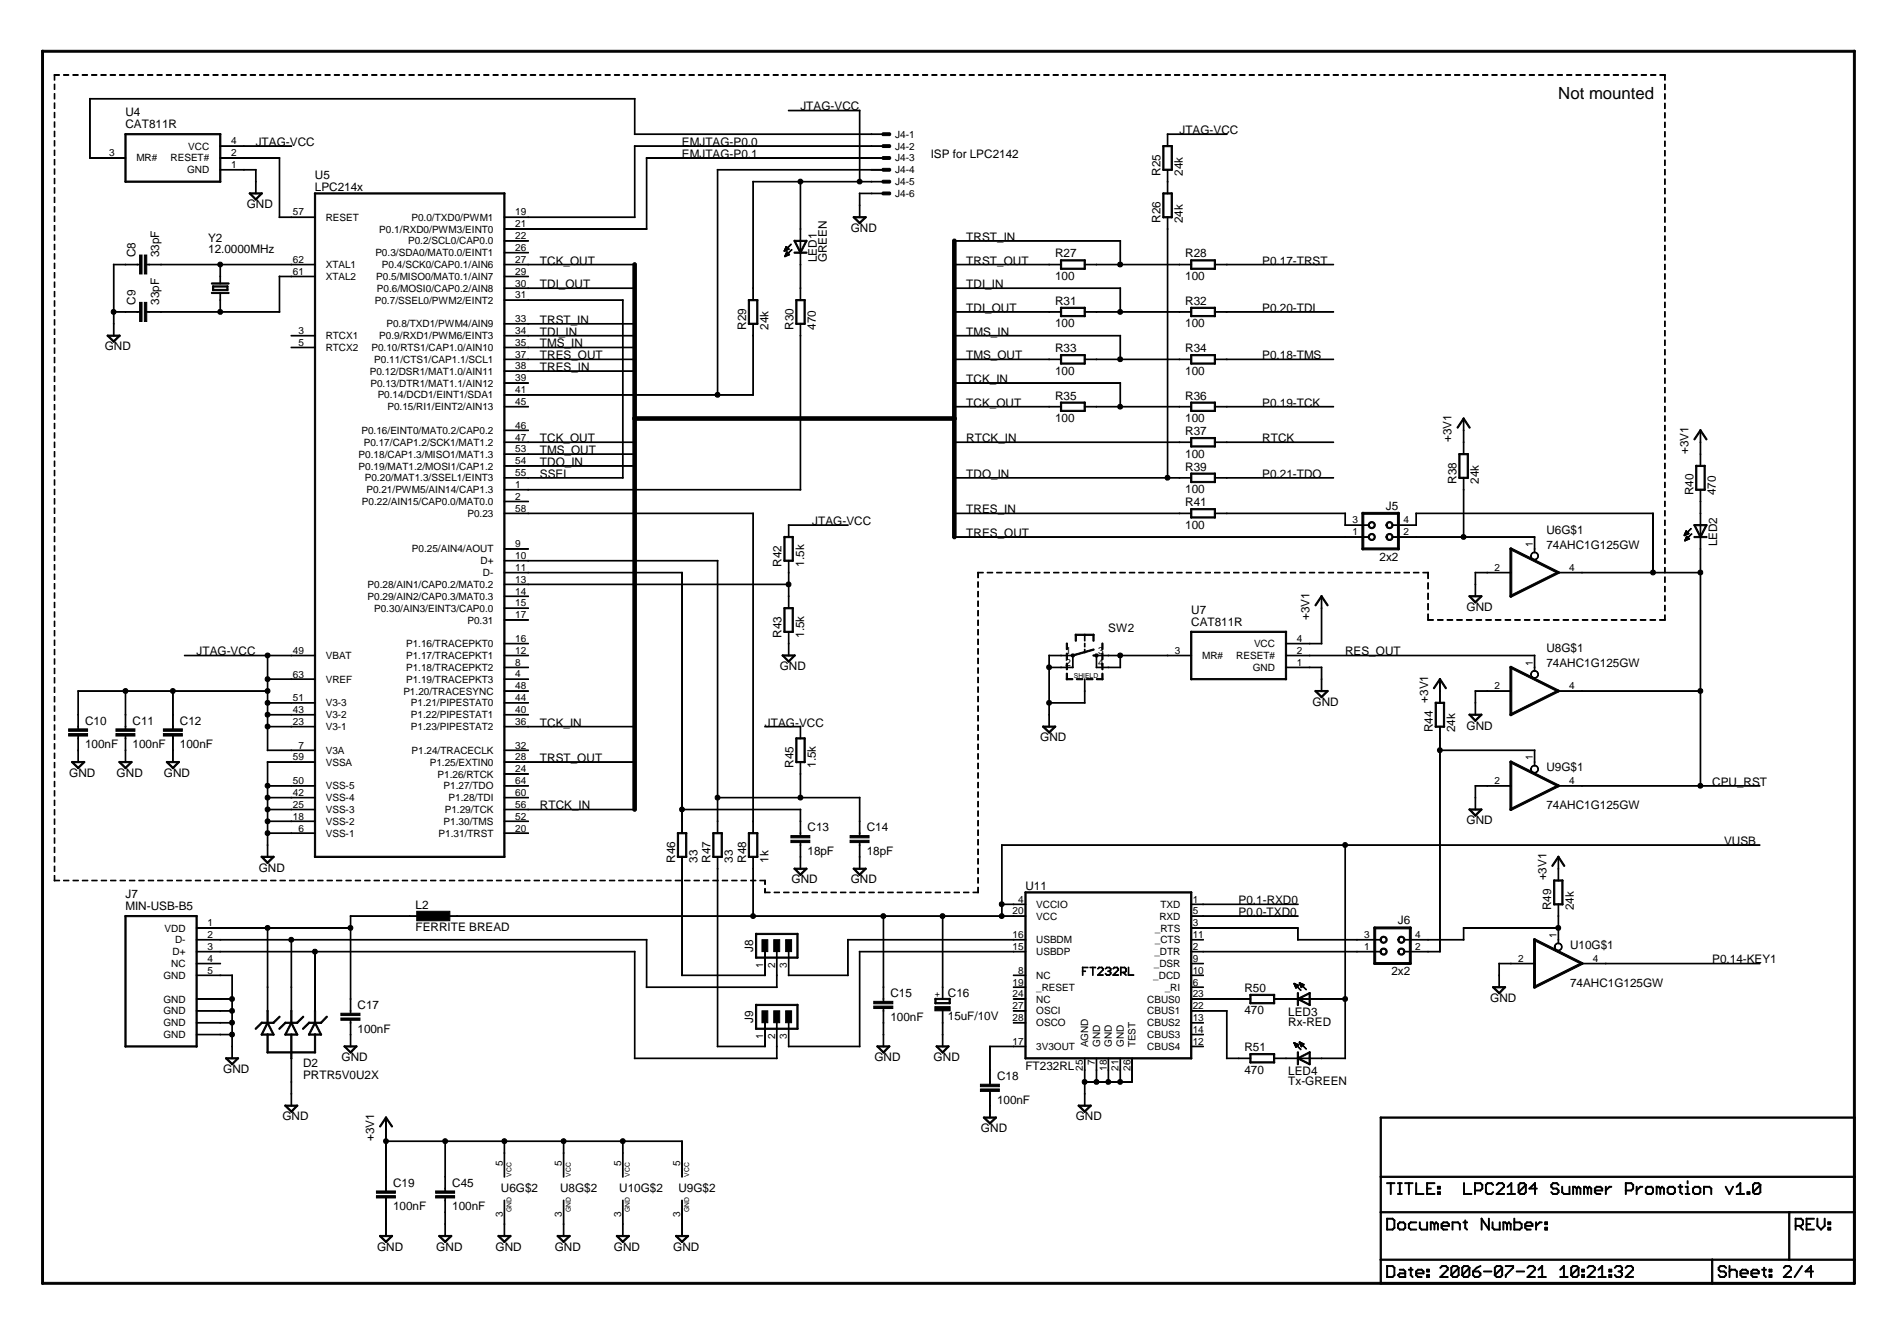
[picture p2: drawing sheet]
<svg xmlns="http://www.w3.org/2000/svg" width="297mm" height="210mm" viewBox="0 0 297 210" stroke-linecap="round" stroke-linejoin="round" font-family="sans-serif">
<defs><g id="words">
<text font-size="2.6" x="244" y="15.5">Not mounted</text>
<g font-size="1.8">
<text x="125.3" y="17.3">JTAG-VCC</text>
<text x="19.6" y="18.2">U4</text>
<text x="19.6" y="20.1">CAT811R</text>
<text x="40" y="22.9">JTAG-VCC</text>
<text x="106.8" y="22.9">EMJTAG-P0.0</text>
<text x="184.7" y="21">JTAG-VCC</text>
<text x="49.3" y="29.8">LPC214x</text>
<text x="49.3" y="28">U5</text>
<text x="106.8" y="24.7">EMJTAG-P0.1</text>
<text x="145.7" y="24.7">ISP for LPC2142</text>
<text x="181.7" y="27.5" transform="rotate(-90 181.7 27.5)">R25</text>
<text x="185.2" y="27.5" transform="rotate(-90 185.2 27.5)">24k</text>
<text x="38.6" y="32.6">GND</text>
<text x="181.7" y="34.9" transform="rotate(-90 181.7 34.9)">R26</text>
<text x="185.2" y="34.9" transform="rotate(-90 185.2 34.9)">24k</text>
<text x="21.2" y="40.3" transform="rotate(-90 21.2 40.3)">C8</text>
<text x="24.9" y="40.3" transform="rotate(-90 24.9 40.3)">33pF</text>
<text x="32.6" y="37.9">Y2</text>
<text x="32.6" y="39.5">12.0000MHz</text>
<text x="84.5" y="41.4">TCK_OUT</text>
<text x="127.9" y="41" transform="rotate(-90 127.9 41)">LED1</text>
<text x="129.5" y="41" transform="rotate(-90 129.5 41)">GREEN</text>
<text x="133.2" y="36.3">GND</text>
<text x="151.3" y="37.7">TRST_IN</text>
<text x="151.3" y="41.4">TRST_OUT</text>
<text x="165.2" y="40.3">R27</text>
<text x="185.6" y="40.3">R28</text>
<text x="197.7" y="41.4">P0.17-TRST</text>
<text x="21.2" y="47.7" transform="rotate(-90 21.2 47.7)">C9</text>
<text x="24.9" y="47.7" transform="rotate(-90 24.9 47.7)">33pF</text>
<text x="84.5" y="45.1">TDI_OUT</text>
<text x="151.3" y="45.1">TDI_IN</text>
<text x="165.2" y="47.7">R31</text>
<text x="165.2" y="43.8">100</text>
<text x="185.6" y="47.7">R32</text>
<text x="185.6" y="43.8">100</text>
<text x="84.5" y="52.5">TDI_IN</text>
<text x="84.5" y="50.7">TRST_IN</text>
<text x="116.8" y="51.6" transform="rotate(-90 116.8 51.6)">R29</text>
<text x="120.3" y="51.6" transform="rotate(-90 120.3 51.6)">24k</text>
<text x="124.2" y="51.6" transform="rotate(-90 124.2 51.6)">R30</text>
<text x="127.7" y="51.6" transform="rotate(-90 127.7 51.6)">470</text>
<text x="151.3" y="52.5">TMS_IN</text>
<text x="151.3" y="48.8">TDI_OUT</text>
<text x="165.2" y="51.2">100</text>
<text x="185.6" y="51.2">100</text>
<text x="197.7" y="48.8">P0.20-TDI</text>
<text x="16.4" y="54.8">GND</text>
<text x="84.5" y="58.1">TRES_IN</text>
<text x="84.5" y="56.2">TRES_OUT</text>
<text x="84.5" y="54.4">TMS_IN</text>
<text x="151.3" y="56.2">TMS_OUT</text>
<text x="151.3" y="59.9">TCK_IN</text>
<text x="165.2" y="55.1">R33</text>
<text x="165.2" y="58.7">100</text>
<text x="185.6" y="55.1">R34</text>
<text x="185.6" y="58.7">100</text>
<text x="197.7" y="56.2">P0.18-TMS</text>
<text x="151.3" y="63.6">TCK_OUT</text>
<text x="165.2" y="62.6">R35</text>
<text x="185.6" y="62.6">R36</text>
<text x="197.7" y="63.6">P0.19-TCK</text>
<text x="84.5" y="71.1">TMS_OUT</text>
<text x="84.5" y="69.2">TCK_OUT</text>
<text x="151.3" y="69.2">RTCK_IN</text>
<text x="165.2" y="66.1">100</text>
<text x="185.6" y="68.1">R37</text>
<text x="185.6" y="71.6">100</text>
<text x="185.6" y="66.1">100</text>
<text x="197.7" y="69.2">RTCK</text>
<text x="227.3" y="69.2" transform="rotate(-90 227.3 69.2)">+3V1</text>
<text x="264.4" y="71.1" transform="rotate(-90 264.4 71.1)">+3V1</text>
<text x="84.5" y="72.9">TDO_IN</text>
<text x="84.5" y="74.8">SSEL</text>
<text x="151.3" y="74.8">TDO_IN</text>
<text x="185.6" y="73.7">R39</text>
<text x="185.6" y="77.2">100</text>
<text x="197.7" y="74.8">P0.21-TDO</text>
<text x="228.1" y="75.7" transform="rotate(-90 228.1 75.7)">R38</text>
<text x="231.6" y="75.7" transform="rotate(-90 231.6 75.7)">24k</text>
<text x="265.2" y="77.6" transform="rotate(-90 265.2 77.6)">R40</text>
<text x="268.7" y="77.6" transform="rotate(-90 268.7 77.6)">470</text>
<text x="127.2" y="82.2">JTAG-VCC</text>
<text x="151.3" y="80.3">TRES_IN</text>
<text x="185.6" y="79.2">R41</text>
<text x="185.6" y="82.8">100</text>
<text x="217" y="79.8">J5</text>
<text x="242.1" y="83.6">U6G$1</text>
<text x="122.4" y="88.7" transform="rotate(-90 122.4 88.7)">R42</text>
<text x="125.9" y="88.7" transform="rotate(-90 125.9 88.7)">1.5k</text>
<text x="151.3" y="84.1">TRES_OUT</text>
<text x="216" y="87.8">2x2</text>
<text x="242.1" y="85.9">74AHC1G125GW</text>
<text x="268.9" y="85.5" transform="rotate(-90 268.9 85.5)">LED2</text>
<text x="229.6" y="95.6">GND</text>
<text x="122.4" y="99.8" transform="rotate(-90 122.4 99.8)">R43</text>
<text x="125.9" y="99.8" transform="rotate(-90 125.9 99.8)">1.5k</text>
<text x="173.5" y="98.9">SW2</text>
<text x="186.5" y="96.1">U7</text>
<text x="186.5" y="98">CAT811R</text>
<text x="205.1" y="97" transform="rotate(-90 205.1 97)">+3V1</text>
<text x="30.8" y="102.6">JTAG-VCC</text>
<text x="122.1" y="104.9">GND</text>
<text x="210.6" y="102.6">RES_OUT</text>
<text x="242.1" y="102.1">U8G$1</text>
<text x="242.1" y="104.5">74AHC1G125GW</text>
<text x="13.3" y="113.4">C10</text>
<text x="20.8" y="113.4">C11</text>
<text x="28.2" y="113.4">C12</text>
<text x="84.5" y="113.7">TCK_IN</text>
<text x="119.8" y="113.7">JTAG-VCC</text>
<text x="205.5" y="110.5">GND</text>
<text x="223.6" y="110" transform="rotate(-90 223.6 110)">+3V1</text>
<text x="13.3" y="117.2">100nF</text>
<text x="20.8" y="117.2">100nF</text>
<text x="28.2" y="117.2">100nF</text>
<text x="84.5" y="119.3">TRST_OUT</text>
<text x="162.9" y="116">GND</text>
<text x="224.4" y="114.6" transform="rotate(-90 224.4 114.6)">R44</text>
<text x="227.9" y="114.6" transform="rotate(-90 227.9 114.6)">24k</text>
<text x="229.6" y="114.2">GND</text>
<text x="10.8" y="121.6">GND</text>
<text x="18.3" y="121.6">GND</text>
<text x="25.7" y="121.6">GND</text>
<text x="124.2" y="120.2" transform="rotate(-90 124.2 120.2)">R45</text>
<text x="127.7" y="120.2" transform="rotate(-90 127.7 120.2)">1.5k</text>
<text x="242.1" y="120.7">U9G$1</text>
<text x="268.1" y="123">CPU_RST</text>
<text x="84.5" y="126.7">RTCK_IN</text>
<text x="126.4" y="130.1">C13</text>
<text x="135.7" y="130.1">C14</text>
<text x="229.6" y="129">GND</text>
<text x="242.1" y="126.7">74AHC1G125GW</text>
<text x="40.5" y="136.4">GND</text>
<text x="105.7" y="135" transform="rotate(-90 105.7 135)">R46</text>
<text x="109.2" y="135" transform="rotate(-90 109.2 135)">33</text>
<text x="111.2" y="135" transform="rotate(-90 111.2 135)">R47</text>
<text x="114.8" y="135" transform="rotate(-90 114.8 135)">33</text>
<text x="116.8" y="135" transform="rotate(-90 116.8 135)">R48</text>
<text x="120.3" y="135" transform="rotate(-90 120.3 135)">1k</text>
<text x="126.4" y="133.8">18pF</text>
<text x="135.7" y="133.8">18pF</text>
<text x="242.1" y="137.8" transform="rotate(-90 242.1 137.8)">+3V1</text>
<text x="270" y="132.3">VUSB</text>
<text x="19.6" y="140.6">J7</text>
<text x="19.6" y="142.5">MIN-USB-B5</text>
<text x="65.1" y="142.3">L2</text>
<text x="123.9" y="138.3">GND</text>
<text x="133.2" y="138.3">GND</text>
<text x="160.6" y="139.3">U11</text>
<text x="193.9" y="143.4">P0.0-TXD0</text>
<text x="193.9" y="141.5">P0.1-RXD0</text>
<text x="242.9" y="142.5" transform="rotate(-90 242.9 142.5)">R49</text>
<text x="246.4" y="142.5" transform="rotate(-90 246.4 142.5)">24k</text>
<text x="65.1" y="145.8">FERRITE BREAD</text>
<text x="117.9" y="148.9" transform="rotate(-90 117.9 148.9)">J8</text>
<text x="218.9" y="144.7">J6</text>
<text x="245.8" y="148.5">U10G$1</text>
<text x="194.9" y="155.3">R50</text>
<text x="217.9" y="152.7">2x2</text>
<text x="245.8" y="154.5">74AHC1G125GW</text>
<text x="268.1" y="150.8">P0.14-KEY1</text>
<text x="56" y="161.6">100nF</text>
<text x="56" y="157.9">C17</text>
<text x="117.9" y="160.1" transform="rotate(-90 117.9 160.1)">J9</text>
<text x="139.4" y="156.1">C15</text>
<text x="139.4" y="159.8">100nF</text>
<text x="148.4" y="156">C16</text>
<text x="148.4" y="159.7">15uF/10V</text>
<text x="194.9" y="158.8">470</text>
<text x="201.7" y="159">LED3</text>
<text x="201.7" y="160.5">Rx-RED</text>
<text x="233.3" y="156.8">GND</text>
<text x="34.9" y="168">GND</text>
<text x="47.5" y="167">D2</text>
<text x="53.5" y="166.1">GND</text>
<text x="136.9" y="166.1">GND</text>
<text x="146.2" y="166.1">GND</text>
<text x="160.6" y="167.5">FT232RL</text>
<text x="194.9" y="164.5">R51</text>
<text x="47.5" y="168.9">PRTR5V0U2X</text>
<text x="156.1" y="169.1">C18</text>
<text x="156.1" y="172.8">100nF</text>
<text x="194.9" y="168">470</text>
<text x="201.7" y="168.2">LED4</text>
<text x="201.7" y="169.8">Tx-GREEN</text>
<text x="44.2" y="175.4">GND</text>
<text x="58.6" y="178.6" transform="rotate(-90 58.6 178.6)">+3V1</text>
<text x="153.6" y="177.2">GND</text>
<text x="168.4" y="175.4">GND</text>
<text x="61.5" y="185.8">C19</text>
<text x="70.8" y="185.8">C45</text>
<text x="61.5" y="189.5">100nF</text>
<text x="70.8" y="189.5">100nF</text>
<text x="78.4" y="186.6">U6G$2</text>
<text x="87.7" y="186.6">U8G$2</text>
<text x="97" y="186.6">U10G$2</text>
<text x="106.2" y="186.6">U9G$2</text>
<text x="59.1" y="195.8">GND</text>
<text x="68.3" y="195.8">GND</text>
<text x="77.6" y="195.8">GND</text>
<text x="86.9" y="195.8">GND</text>
<text x="96.1" y="195.8">GND</text>
<text x="105.4" y="195.8">GND</text>
</g>
<g font-size="1.6">
<text x="29.5" y="23.4">VCC</text>
<text x="36.2" y="22.6">4</text>
<text x="140.2" y="21.6">J4-1</text>
<text x="140.2" y="23.4">J4-2</text>
<text x="17.1" y="24.4">3</text>
<text x="21.4" y="25.3">MR#</text>
<text x="26.7" y="25.3">RESET#</text>
<text x="29.3" y="27.1">GND</text>
<text x="36.2" y="24.4">2</text>
<text x="36.2" y="26.3">1</text>
<text x="140.2" y="25.3">J4-3</text>
<text x="140.2" y="27.1">J4-4</text>
<text x="140.2" y="29">J4-5</text>
<text x="45.9" y="33.7">57</text>
<text x="51" y="34.5">RESET</text>
<text x="64.4" y="34.5">P0.0/TXD0/PWM1</text>
<text x="80.7" y="33.7">19</text>
<text x="80.7" y="35.6">21</text>
<text x="140.2" y="30.8">J4-6</text>
<text x="45.9" y="41.1">62</text>
<text x="51" y="42">XTAL1</text>
<text x="58.8" y="40.1">P0.3/SDA0/MAT0.0/EINT1</text>
<text x="59.4" y="36.4">P0.1/RXD0/PWM3/EINT0</text>
<text x="59.8" y="42">P0.4/SCK0/CAP0.1/AIN6</text>
<text x="63.9" y="38.3">P0.2/SCL0/CAP0.0</text>
<text x="80.7" y="37.4">22</text>
<text x="80.7" y="39.3">26</text>
<text x="80.7" y="41.1">27</text>
<text x="45.9" y="43">61</text>
<text x="51" y="43.8">XTAL2</text>
<text x="58.7" y="47.5">P0.7/SSEL0/PWM2/EINT2</text>
<text x="58.9" y="43.8">P0.5/MISO0/MAT0.1/AIN7</text>
<text x="59" y="45.7">P0.6/MOSI0/CAP0.2/AIN8</text>
<text x="80.7" y="43">29</text>
<text x="80.7" y="44.9">30</text>
<text x="80.7" y="46.7">31</text>
<text x="46.7" y="52.3">3</text>
<text x="51" y="53.1">RTCX1</text>
<text x="59.4" y="53.1">P0.9/RXD1/PWM6/EINT3</text>
<text x="60.5" y="51.2">P0.8/TXD1/PWM4/AIN9</text>
<text x="80.7" y="50.4">33</text>
<text x="80.7" y="52.3">34</text>
<text x="46.7" y="54.1">5</text>
<text x="51" y="54.9">RTCX2</text>
<text x="57.9" y="58.7">P0.12/DSR1/MAT1.0/AIN11</text>
<text x="58.2" y="54.9">P0.10/RTS1/CAP1.0/AIN10</text>
<text x="58.6" y="56.8">P0.11/CTS1/CAP1.1/SCL1</text>
<text x="80.7" y="54.1">35</text>
<text x="80.7" y="56">37</text>
<text x="80.7" y="57.8">38</text>
<text x="80.7" y="59.7">39</text>
<text x="58" y="60.5">P0.13/DTR1/MAT1.1/AIN12</text>
<text x="59.1" y="62.4">P0.14/DCD1/EINT1/SDA1</text>
<text x="60.7" y="64.2">P0.15/RI1/EINT2/AIN13</text>
<text x="80.7" y="61.5">41</text>
<text x="80.7" y="63.4">45</text>
<text x="56.2" y="71.6">P0.18/CAP1.3/MISO1/MAT1.3</text>
<text x="56.6" y="67.9">P0.16/EINT0/MAT0.2/CAP0.2</text>
<text x="57" y="69.8">P0.17/CAP1.2/SCK1/MAT1.2</text>
<text x="80.7" y="67.1">46</text>
<text x="80.7" y="69">47</text>
<text x="80.7" y="70.8">53</text>
<text x="56.2" y="73.5">P0.19/MAT1.2/MOSI1/CAP1.2</text>
<text x="57.1" y="75.4">P0.20/MAT1.3/SSEL1/EINT3</text>
<text x="57.4" y="77.2">P0.21/PWM5/AIN14/CAP1.3</text>
<text x="80.7" y="72.7">54</text>
<text x="80.7" y="74.5">55</text>
<text x="80.7" y="76.4">1</text>
<text x="56.7" y="79.1">P0.22/AIN15/CAP0.0/MAT0.0</text>
<text x="73.2" y="80.9">P0.23</text>
<text x="80.7" y="78.2">2</text>
<text x="80.7" y="80.1">58</text>
<text x="211.8" y="83.8">1</text>
<text x="211.8" y="81.9">3</text>
<text x="219.7" y="83.8">2</text>
<text x="219.7" y="81.9">4</text>
<text x="64.5" y="86.5">P0.25/AIN4/AOUT</text>
<text x="75.2" y="88.3">D+</text>
<text x="80.7" y="87.5">10</text>
<text x="80.7" y="89.4">11</text>
<text x="80.7" y="85.6">9</text>
<text x="234" y="89.4">2</text>
<text x="240" y="85.6" transform="rotate(-90 240 85.6)">1</text>
<text x="245.7" y="89.4">4</text>
<text x="57.5" y="92">P0.28/AIN1/CAP0.2/MAT0.2</text>
<text x="57.5" y="93.9">P0.29/AIN2/CAP0.3/MAT0.3</text>
<text x="58.6" y="95.7">P0.30/AIN3/EINT3/CAP0.0</text>
<text x="75.6" y="90.2">D-</text>
<text x="80.7" y="91.2">13</text>
<text x="80.7" y="93.1">14</text>
<text x="80.7" y="94.9">15</text>
<text x="63.6" y="101.3">P1.16/TRACEPKT0</text>
<text x="73.2" y="97.6">P0.31</text>
<text x="80.7" y="96.8">17</text>
<text x="80.7" y="100.5">16</text>
<text x="196.4" y="101.3">VCC</text>
<text x="203.1" y="100.5">4</text>
<text x="45.9" y="106">63</text>
<text x="45.9" y="102.3">49</text>
<text x="51" y="106.9">VREF</text>
<text x="51" y="103.1">VBAT</text>
<text x="63.6" y="103.2">P1.17/TRACEPKT1</text>
<text x="63.6" y="105">P1.18/TRACEPKT2</text>
<text x="63.6" y="106.9">P1.19/TRACEPKT3</text>
<text x="80.7" y="102.3">12</text>
<text x="80.7" y="104.2">8</text>
<text x="80.7" y="106">4</text>
<text x="80.7" y="107.9">48</text>
<text x="166.9" y="102.3">1</text>
<text x="166.9" y="104.2">2</text>
<text x="172" y="102.3">3</text>
<text x="172" y="104.2">4</text>
<text x="184" y="102.3">3</text>
<text x="188.2" y="103.1">MR#</text>
<text x="193.6" y="103.2">RESET#</text>
<text x="196.2" y="105">GND</text>
<text x="203.1" y="102.3">2</text>
<text x="203.1" y="104.2">1</text>
<text x="234" y="107.9">2</text>
<text x="240" y="104.2" transform="rotate(-90 240 104.2)">1</text>
<text x="245.7" y="107.9">4</text>
<text x="45.9" y="111.6">43</text>
<text x="45.9" y="113.5">23</text>
<text x="45.9" y="109.8">51</text>
<text x="51" y="112.4">V3-2</text>
<text x="51" y="110.6">V3-3</text>
<text x="63.2" y="108.7">P1.20/TRACESYNC</text>
<text x="64.3" y="110.6">P1.21/PIPESTAT0</text>
<text x="64.3" y="112.4">P1.22/PIPESTAT1</text>
<text x="80.7" y="109.8">44</text>
<text x="80.7" y="111.6">40</text>
<text x="80.7" y="113.5">36</text>
<text x="45.9" y="119">59</text>
<text x="46.7" y="117.2">7</text>
<text x="51" y="114.3">V3-1</text>
<text x="51" y="119.8">VSSA</text>
<text x="51" y="118">V3A</text>
<text x="64.3" y="114.3">P1.23/PIPESTAT2</text>
<text x="64.4" y="118">P1.24/TRACECLK</text>
<text x="67.3" y="119.8">P1.25/EXTIN0</text>
<text x="80.7" y="117.2">32</text>
<text x="80.7" y="119">28</text>
<text x="240" y="119" transform="rotate(-90 240 119)">1</text>
<text x="45.9" y="124.6">42</text>
<text x="45.9" y="122.7">50</text>
<text x="51" y="125.4">VSS-4</text>
<text x="51" y="123.6">VSS-5</text>
<text x="68.5" y="121.7">P1.26/RTCK</text>
<text x="69.4" y="123.6">P1.27/TDO</text>
<text x="70.2" y="125.4">P1.28/TDI</text>
<text x="80.7" y="120.9">24</text>
<text x="80.7" y="122.7">64</text>
<text x="80.7" y="124.6">60</text>
<text x="234" y="122.7">2</text>
<text x="245.7" y="122.7">4</text>
<text x="45.9" y="128.3">18</text>
<text x="45.9" y="126.5">25</text>
<text x="46.7" y="130.2">6</text>
<text x="51" y="131">VSS-1</text>
<text x="51" y="129.1">VSS-2</text>
<text x="51" y="127.3">VSS-3</text>
<text x="68.7" y="131">P1.31/TRST</text>
<text x="69.5" y="129.1">P1.30/TMS</text>
<text x="69.6" y="127.3">P1.29/TCK</text>
<text x="80.7" y="126.5">56</text>
<text x="80.7" y="128.3">52</text>
<text x="80.7" y="130.2">20</text>
<text x="158.6" y="143.1">20</text>
<text x="159.4" y="141.3">4</text>
<text x="162.3" y="142.1">VCCIO</text>
<text x="162.3" y="144">VCC</text>
<text x="181.5" y="144">RXD</text>
<text x="181.7" y="142.1">TXD</text>
<text x="186.8" y="141.3">1</text>
<text x="186.8" y="143.1">5</text>
<text x="25.8" y="145.8">VDD</text>
<text x="27" y="149.5">D+</text>
<text x="27.4" y="147.7">D-</text>
<text x="32.5" y="145">1</text>
<text x="32.5" y="146.8">2</text>
<text x="32.5" y="148.7">3</text>
<text x="158.6" y="146.8">16</text>
<text x="158.6" y="148.7">15</text>
<text x="162.3" y="147.7">USBDM</text>
<text x="162.3" y="149.5">USBDP</text>
<text x="180.8" y="149.5">_DTR</text>
<text x="180.8" y="145.8">_RTS</text>
<text x="180.8" y="147.7">_CTS</text>
<text x="186.8" y="145">3</text>
<text x="186.8" y="146.8">11</text>
<text x="186.8" y="148.7">2</text>
<text x="213.6" y="148.7">1</text>
<text x="213.6" y="146.8">3</text>
<text x="221.6" y="148.7">2</text>
<text x="221.6" y="146.8">4</text>
<text x="243.7" y="146.8" transform="rotate(-90 243.7 146.8)">1</text>
<text x="25.6" y="153.2">GND</text>
<text x="26.8" y="151.4">NC</text>
<text x="32.5" y="150.5">4</text>
<text x="32.5" y="152.4">5</text>
<text x="119.5" y="151.5" transform="rotate(-90 119.5 151.5)">1</text>
<text x="121.4" y="151.5" transform="rotate(-90 121.4 151.5)">2</text>
<text x="123.2" y="151.5" transform="rotate(-90 123.2 151.5)">3</text>
<text x="158.6" y="154.3">19</text>
<text x="159.4" y="152.4">8</text>
<text x="162.3" y="153.2">NC</text>
<text x="162.3" y="155.1">_RESET</text>
<text x="180.6" y="153.2">_DCD</text>
<text x="180.7" y="151.4">_DSR</text>
<text x="182.4" y="155.1">_RI</text>
<text x="186.8" y="150.5">9</text>
<text x="186.8" y="152.4">10</text>
<text x="186.8" y="154.3">6</text>
<text x="237.7" y="150.5">2</text>
<text x="249.4" y="150.5">4</text>
<text x="25.6" y="156.9">GND</text>
<text x="25.6" y="158.8">GND</text>
<text x="25.6" y="160.6">GND</text>
<text x="158.6" y="156.1">24</text>
<text x="158.6" y="158">27</text>
<text x="158.6" y="159.8">28</text>
<text x="162.3" y="156.9">NC</text>
<text x="162.3" y="158.8">OSCI</text>
<text x="162.3" y="160.6">OSCO</text>
<text x="179.6" y="156.9">CBUS0</text>
<text x="179.6" y="158.8">CBUS1</text>
<text x="179.6" y="160.6">CBUS2</text>
<text x="186.8" y="156.1">23</text>
<text x="186.8" y="158">22</text>
<text x="186.8" y="159.8">13</text>
<text x="186.8" y="161.7">14</text>
<text x="25.6" y="162.5">GND</text>
<text x="119.5" y="162.6" transform="rotate(-90 119.5 162.6)">1</text>
<text x="121.4" y="162.6" transform="rotate(-90 121.4 162.6)">2</text>
<text x="123.2" y="162.6" transform="rotate(-90 123.2 162.6)">3</text>
<text x="158.6" y="163.5">17</text>
<text x="162.3" y="164.3">3V3OUT</text>
<text x="169.6" y="167.6" transform="rotate(-90 169.6 167.6)">25</text>
<text x="170.4" y="163.9" transform="rotate(-90 170.4 163.9)">AGND</text>
<text x="171.4" y="166.8" transform="rotate(-90 171.4 166.8)">7</text>
<text x="172.3" y="163.9" transform="rotate(-90 172.3 163.9)">GND</text>
<text x="173.3" y="167.6" transform="rotate(-90 173.3 167.6)">18</text>
<text x="174.1" y="163.9" transform="rotate(-90 174.1 163.9)">GND</text>
<text x="175.1" y="167.6" transform="rotate(-90 175.1 167.6)">21</text>
<text x="176" y="163.9" transform="rotate(-90 176 163.9)">GND</text>
<text x="177" y="167.6" transform="rotate(-90 177 167.6)">26</text>
<text x="177.8" y="163.9" transform="rotate(-90 177.8 163.9)">TEST</text>
<text x="179.6" y="162.5">CBUS3</text>
<text x="179.6" y="164.4">CBUS4</text>
<text x="186.8" y="163.5">12</text>
<text x="78.7" y="182.5" transform="rotate(-90 78.7 182.5)">5</text>
<text x="88" y="182.5" transform="rotate(-90 88 182.5)">5</text>
<text x="97.3" y="182.5" transform="rotate(-90 97.3 182.5)">5</text>
<text x="106.5" y="182.5" transform="rotate(-90 106.5 182.5)">5</text>
<text x="78.7" y="190.5" transform="rotate(-90 78.7 190.5)">3</text>
<text x="88" y="190.5" transform="rotate(-90 88 190.5)">3</text>
<text x="97.3" y="190.5" transform="rotate(-90 97.3 190.5)">3</text>
<text x="106.5" y="190.5" transform="rotate(-90 106.5 190.5)">3</text>
</g>
<text font-size="1.3" x="147.1" y="156.1" transform="rotate(-90 147.1 156.1)">+</text>
<g font-size="1.1">
<text x="168.2" y="106.1">SHIELD</text>
<text x="80.1" y="184.2" transform="rotate(-90 80.1 184.2)">VCC</text>
<text x="89.4" y="184.2" transform="rotate(-90 89.4 184.2)">VCC</text>
<text x="98.6" y="184.2" transform="rotate(-90 98.6 184.2)">VCC</text>
<text x="107.9" y="184.2" transform="rotate(-90 107.9 184.2)">VCC</text>
<text x="80.1" y="189.7" transform="rotate(-90 80.1 189.7)">GND</text>
<text x="89.4" y="189.7" transform="rotate(-90 89.4 189.7)">GND</text>
<text x="98.6" y="189.7" transform="rotate(-90 98.6 189.7)">GND</text>
<text x="107.9" y="189.7" transform="rotate(-90 107.9 189.7)">GND</text>
</g>
</g></defs>
<g fill="#000" stroke="#000" stroke-width=".16">
<path d="M8.5 11.7h.1v.9l-.1-.1z" fill-rule="evenodd"/>
<path d="M8.5 13.2h.1v.8h-.1z" fill-rule="evenodd"/>
<path d="M8.5 14.6l.1 .1v.8h-.1z" fill-rule="evenodd"/>
<path d="M8.5 16.1h.1v.9h-.1z" fill-rule="evenodd"/>
<path d="M8.5 17.6h.1v.8h-.1z" fill-rule="evenodd"/>
<path d="M8.5 19.1h.1v.8h-.1z" fill-rule="evenodd"/>
<path d="M8.5 11.7h.8v.1h-.8z" fill-rule="evenodd"/>
<path d="M10 11.7h.7l.1 .1h-.8z" fill-rule="evenodd"/>
<path d="M11.4 11.7h.8l.1 .1h-.9z" fill-rule="evenodd"/>
<path d="M12.9 11.7h.8v.1h-.8z" fill-rule="evenodd"/>
<path d="M14.3 11.7h.9v.1h-.9z" fill-rule="evenodd"/>
<path d="M15.8 11.7h.8v.1h-.8z" fill-rule="evenodd"/>
<path d="M17.2 11.7h.9v.1h-.8z" fill-rule="evenodd"/>
<path d="M18.7 11.7h.8l.1 .1h-.9z" fill-rule="evenodd"/>
<path d="M20.2 11.7h.8v.1h-.8z" fill-rule="evenodd"/>
<path d="M21.7 11.7h.8v.1h-.8z" fill-rule="evenodd"/>
<path d="M23.1 11.7h.8v.1h-.8z" fill-rule="evenodd"/>
<path d="M24.6 11.7h.8v.1h-.8z" fill-rule="evenodd"/>
<path d="M26.1 11.7h.7l.1 .1h-.8z" fill-rule="evenodd"/>
<path d="M27.5 11.7h.8v.1h-.8z" fill-rule="evenodd"/>
<path d="M29 11.7h.8v.1h-.8z" fill-rule="evenodd"/>
<path d="M30.4 11.7h.8v.1h-.8z" fill-rule="evenodd"/>
<path d="M31.9 11.7h.8v.1h-.8z" fill-rule="evenodd"/>
<path d="M33.3 11.7h.8l.1 .1h-.8z" fill-rule="evenodd"/>
<path d="M34.8 11.7h.8v.1h-.8z" fill-rule="evenodd"/>
<path d="M36.3 11.7h.8v.1h-.8z" fill-rule="evenodd"/>
<path d="M37.7 11.7h.8l.1 .1h-.9z" fill-rule="evenodd"/>
<path d="M39.2 11.7h.8v.1h-.8z" fill-rule="evenodd"/>
<path d="M40.7 11.7h.8v.1h-.8z" fill-rule="evenodd"/>
<path d="M42.1 11.7h.8v.1h-.8z" fill-rule="evenodd"/>
<path d="M43.6 11.7h.8v.1h-.8z" fill-rule="evenodd"/>
<path d="M45 11.7h.8l.1 .1h-.9z" fill-rule="evenodd"/>
<path d="M46.5 11.7h.8v.1h-.8z" fill-rule="evenodd"/>
<path d="M48 11.7h.8v.1h-.8z" fill-rule="evenodd"/>
<path d="M49.4 11.7h.8v.1h-.8z" fill-rule="evenodd"/>
<path d="M50.9 11.7h.8v.1h-.8z" fill-rule="evenodd"/>
<path d="M52.4 11.7h.7l.1 .1h-.8z" fill-rule="evenodd"/>
<path d="M53.8 11.7h.8v.1h-.8z" fill-rule="evenodd"/>
<path d="M55.3 11.7h.8v.1h-.8z" fill-rule="evenodd"/>
<path d="M56.7 11.7h.8v.1h-.8z" fill-rule="evenodd"/>
<path d="M58.2 11.7h.8v.1h-.8z" fill-rule="evenodd"/>
<path d="M59.7 11.7h.8v.1h-.8z" fill-rule="evenodd"/>
<path d="M61.1 11.7h.8l.1 .1h-.9z" fill-rule="evenodd"/>
<path d="M62.6 11.7h.8v.1h-.8z" fill-rule="evenodd"/>
<path d="M64 11.7h.9v.1h-.9z" fill-rule="evenodd"/>
<path d="M65.5 11.7h.8v.1h-.8z" fill-rule="evenodd"/>
<path d="M67 11.7h.8v.1h-.8z" fill-rule="evenodd"/>
<path d="M68.4 11.7h.8l.1 .1h-.9z" fill-rule="evenodd"/>
<path d="M69.9 11.7h.8v.1h-.8z" fill-rule="evenodd"/>
<path d="M71.4 11.7h.8v.1h-.8z" fill-rule="evenodd"/>
<path d="M72.8 11.7h.8v.1h-.8z" fill-rule="evenodd"/>
<path d="M74.3 11.7h.8v.1h-.8z" fill-rule="evenodd"/>
<path d="M75.8 11.7h.7l.1 .1h-.8z" fill-rule="evenodd"/>
<path d="M77.2 11.7h.8v.1h-.8z" fill-rule="evenodd"/>
<path d="M78.7 11.7h.8v.1h-.8z" fill-rule="evenodd"/>
<path d="M80.1 11.7h.8v.1h-.8z" fill-rule="evenodd"/>
<path d="M81.6 11.7h.8v.1h-.8z" fill-rule="evenodd"/>
<path d="M83.1 11.7h.8v.1h-.8z" fill-rule="evenodd"/>
<path d="M84.5 11.7h.8v.1h-.8z" fill-rule="evenodd"/>
<path d="M86 11.7h.8v.1h-.8z" fill-rule="evenodd"/>
<path d="M87.4 11.7h.8l.1 .1h-.9z" fill-rule="evenodd"/>
<path d="M88.9 11.7h.8v.1h-.8z" fill-rule="evenodd"/>
<path d="M90.4 11.7h.8v.1h-.8z" fill-rule="evenodd"/>
<path d="M91.8 11.7h.8v.1h-.8z" fill-rule="evenodd"/>
<path d="M93.3 11.7h.8v.1h-.8z" fill-rule="evenodd"/>
<path d="M94.8 11.7h.7l.1 .1h-.8z" fill-rule="evenodd"/>
<path d="M96.2 11.7h.8v.1h-.8z" fill-rule="evenodd"/>
<path d="M97.7 11.7h.8v.1h-.8z" fill-rule="evenodd"/>
<path d="M14 15.4h85.4v.1h-85.3z" fill-rule="evenodd"/>
<path d="M99.1 11.7h.8v.1h-.8z" fill-rule="evenodd"/>
<path d="M100.6 11.7h.8v.1h-.8z" fill-rule="evenodd"/>
<path d="M102.1 11.7h.7l.1 .1h-.8z" fill-rule="evenodd"/>
<path d="M103.5 11.7h.8v.1h-.8z" fill-rule="evenodd"/>
<path d="M105 11.7h.8v.1h-.8z" fill-rule="evenodd"/>
<path d="M106.4 11.7h.8l.1 .1h-.9z" fill-rule="evenodd"/>
<path d="M107.9 11.7h.8v.1h-.8z" fill-rule="evenodd"/>
<path d="M109.4 11.7h.8v.1h-.8z" fill-rule="evenodd"/>
<path d="M110.8 11.7h.8l.1 .1h-.9z" fill-rule="evenodd"/>
<path d="M112.3 11.7h.8v.1h-.8z" fill-rule="evenodd"/>
<path d="M113.7 11.7h.9v.1h-.9z" fill-rule="evenodd"/>
<path d="M115.2 11.7h.8v.1h-.8z" fill-rule="evenodd"/>
<path d="M116.7 11.7h.8v.1h-.8z" fill-rule="evenodd"/>
<path d="M118.1 11.7h.8l.1 .1h-.9z" fill-rule="evenodd"/>
<path d="M119.6 11.7h.8v.1h-.8z" fill-rule="evenodd"/>
<path d="M121.1 11.7h.8v.1h-.8z" fill-rule="evenodd"/>
<path d="M122.5 11.7h.8v.1h-.8z" fill-rule="evenodd"/>
<path d="M124 11.7h.8v.1h-.8z" fill-rule="evenodd"/>
<path d="M125.5 11.7h.7l.1 .1h-.8z" fill-rule="evenodd"/>
<path d="M126.9 11.7h.8v.1h-.8z" fill-rule="evenodd"/>
<path d="M128.4 11.7h.8v.1h-.8z" fill-rule="evenodd"/>
<path d="M129.8 11.7h.8l.1 .1h-.9z" fill-rule="evenodd"/>
<path d="M131.3 11.7h.8v.1h-.8z" fill-rule="evenodd"/>
<path d="M132.8 11.7h.8v.1h-.8z" fill-rule="evenodd"/>
<path d="M123.4 17.3h11.2h.1l-11.2 .1z" fill-rule="evenodd"/>
<path d="M134.2 11.7h.8v.1h-.8z" fill-rule="evenodd"/>
<path d="M135.7 11.7h.8v.1h-.8z" fill-rule="evenodd"/>
<path d="M137.1 11.7h.8l.1 .1h-.9z" fill-rule="evenodd"/>
<path d="M138.6 11.7h.8v.1h-.8z" fill-rule="evenodd"/>
<path d="M140.1 11.7h.8v.1h-.8z" fill-rule="evenodd"/>
<path d="M141.5 11.7h.8v.1h-.8z" fill-rule="evenodd"/>
<path d="M143 11.7h.8v.1h-.8z" fill-rule="evenodd"/>
<path d="M144.5 11.7h.7l.1 .1h-.8z" fill-rule="evenodd"/>
<path d="M145.9 11.7h.8v.1h-.8z" fill-rule="evenodd"/>
<path d="M147.4 11.7h.8v.1h-.8z" fill-rule="evenodd"/>
<path d="M148.8 11.7h.8v.1h-.8z" fill-rule="evenodd"/>
<path d="M150.3 11.7h.8v.1h-.8z" fill-rule="evenodd"/>
<path d="M151.8 11.7h.7l.1 .1h-.8z" fill-rule="evenodd"/>
<path d="M153.2 11.7h.8v.1h-.8z" fill-rule="evenodd"/>
<path d="M154.7 11.7h.8v.1h-.8z" fill-rule="evenodd"/>
<path d="M156.1 11.7h.8l.1 .1h-.9z" fill-rule="evenodd"/>
<path d="M157.6 11.7h.8v.1h-.8z" fill-rule="evenodd"/>
<path d="M159.1 11.7h.8v.1h-.8z" fill-rule="evenodd"/>
<path d="M160.5 11.7h.8l.1 .1h-.9z" fill-rule="evenodd"/>
<path d="M162 11.7h.8v.1h-.8z" fill-rule="evenodd"/>
<path d="M163.4 11.7h.9v.1h-.9z" fill-rule="evenodd"/>
<path d="M164.9 11.7h.8v.1h-.8z" fill-rule="evenodd"/>
<path d="M166.4 11.7h.8v.1h-.8z" fill-rule="evenodd"/>
<path d="M167.8 11.7h.8l.1 .1h-.9z" fill-rule="evenodd"/>
<path d="M169.3 11.7h.8v.1h-.8z" fill-rule="evenodd"/>
<path d="M170.7 11.7h.9v.1h-.8z" fill-rule="evenodd"/>
<path d="M172.2 11.7h.8v.1h-.8z" fill-rule="evenodd"/>
<path d="M173.7 11.7h.8v.1h-.8z" fill-rule="evenodd"/>
<path d="M175.2 11.7h.7l.1 .1h-.8z" fill-rule="evenodd"/>
<path d="M176.6 11.7h.8v.1h-.8z" fill-rule="evenodd"/>
<path d="M178.1 11.7h.8v.1h-.8z" fill-rule="evenodd"/>
<path d="M179.5 11.7h.8l.1 .1h-.9z" fill-rule="evenodd"/>
<path d="M181 11.7h.8v.1h-.8z" fill-rule="evenodd"/>
<path d="M182.5 11.7h.8v.1h-.8z" fill-rule="evenodd"/>
<path d="M183.9 11.7h.8v.1h-.8z" fill-rule="evenodd"/>
<path d="M185.4 11.7h.8v.1h-.8z" fill-rule="evenodd"/>
<path d="M186.8 11.7h.8l.1 .1h-.9z" fill-rule="evenodd"/>
<path d="M188.3 11.7h.8v.1h-.8z" fill-rule="evenodd"/>
<path d="M189.8 11.7h.8v.1h-.8z" fill-rule="evenodd"/>
<path d="M191.2 11.7h.8v.1h-.8z" fill-rule="evenodd"/>
<path d="M192.7 11.7h.8v.1h-.8z" fill-rule="evenodd"/>
<path d="M194.2 11.7h.7l.1 .1h-.8z" fill-rule="evenodd"/>
<path d="M195.6 11.7h.8v.1h-.8z" fill-rule="evenodd"/>
<path d="M197.1 11.7h.8v.1h-.8z" fill-rule="evenodd"/>
<path d="M198.5 11.7h.8v.1h-.8z" fill-rule="evenodd"/>
<path d="M200 11.7h.8v.1h-.8z" fill-rule="evenodd"/>
<path d="M201.5 11.7h.8v.1h-.8z" fill-rule="evenodd"/>
<path d="M202.9 11.7h.8v.1h-.8z" fill-rule="evenodd"/>
<path d="M204.4 11.7h.8v.1h-.8z" fill-rule="evenodd"/>
<path d="M205.8 11.7h.8l.1 .1h-.9z" fill-rule="evenodd"/>
<path d="M207.3 11.7h.8v.1h-.8z" fill-rule="evenodd"/>
<path d="M208.8 11.7h.8v.1h-.8z" fill-rule="evenodd"/>
<path d="M210.2 11.7h.8v.1h-.8z" fill-rule="evenodd"/>
<path d="M211.7 11.7h.8v.1h-.8z" fill-rule="evenodd"/>
<path d="M213.2 11.7h.7l.1 .1h-.8z" fill-rule="evenodd"/>
<path d="M214.6 11.7h.8v.1h-.8z" fill-rule="evenodd"/>
<path d="M216.1 11.7h.8v.1h-.8z" fill-rule="evenodd"/>
<path d="M217.5 11.7h.8l.1 .1h-.9z" fill-rule="evenodd"/>
<path d="M219 11.7h.8v.1h-.8z" fill-rule="evenodd"/>
<path d="M220.5 11.7h.8v.1h-.8z" fill-rule="evenodd"/>
<path d="M221.9 11.7h.8v.1h-.8z" fill-rule="evenodd"/>
<path d="M223.4 11.7h.8v.1h-.8z" fill-rule="evenodd"/>
<path d="M224.8 11.7h.9v.1h-.9z" fill-rule="evenodd"/>
<path d="M226.3 11.7h.8v.1h-.8z" fill-rule="evenodd"/>
<path d="M227.8 11.7h.8v.1h-.8z" fill-rule="evenodd"/>
<path d="M229.2 11.7h.8l.1 .1h-.9z" fill-rule="evenodd"/>
<path d="M230.7 11.7h.8v.1h-.8z" fill-rule="evenodd"/>
<path d="M232.2 11.7h.8v.1h-.8z" fill-rule="evenodd"/>
<path d="M233.6 11.7h.8v.1h-.8z" fill-rule="evenodd"/>
<path d="M235.1 11.7h.8v.1h-.8z" fill-rule="evenodd"/>
<path d="M236.5 11.7h.8l.1 .1h-.8z" fill-rule="evenodd"/>
<path d="M238 11.7h.8v.1h-.8z" fill-rule="evenodd"/>
<path d="M239.5 11.7h.8v.1h-.8z" fill-rule="evenodd"/>
<path d="M240.9 11.7h.8v.1h-.8z" fill-rule="evenodd"/>
<path d="M242.4 11.7h.8v.1h-.8z" fill-rule="evenodd"/>
<path d="M243.9 11.7h.7l.1 .1h-.8z" fill-rule="evenodd"/>
<path d="M245.3 11.7h.8v.1h-.8z" fill-rule="evenodd"/>
<path d="M246.8 11.7h.8v.1h-.8z" fill-rule="evenodd"/>
<path d="M248.2 11.7h.8l.1 .1h-.9z" fill-rule="evenodd"/>
<path d="M249.7 11.7h.8v.1h-.8z" fill-rule="evenodd"/>
<path d="M251.2 11.7h.8v.1h-.8z" fill-rule="evenodd"/>
<path d="M252.6 11.7h.8v.1h-.8z" fill-rule="evenodd"/>
<path d="M254.1 11.7h.8v.1h-.8z" fill-rule="evenodd"/>
<path d="M255.5 11.7h.8l.1 .1h-.9z" fill-rule="evenodd"/>
<path d="M257 11.7h.8v.1h-.8z" fill-rule="evenodd"/>
<path d="M258.5 11.7h.8v.1h-.8z" fill-rule="evenodd"/>
<path d="M260.7 19.1v.9l-.1-.1z" fill-rule="evenodd"/>
<path d="M260.7 17.6v.1v.8h-.1z" fill-rule="evenodd"/>
<path d="M260.7 16.2v.8h-.1z" fill-rule="evenodd"/>
<path d="M260.6 14.7h.1v.8h-.1z" fill-rule="evenodd"/>
<path d="M260.7 13.2v.8h-.1z" fill-rule="evenodd"/>
<path d="M260.7 11.7v.9l-.1-.1z" fill-rule="evenodd"/>
<path d="M259.9 11.7h.8v.1h-.8z" fill-rule="evenodd"/>
<path d="M6.5 8l.1-.1h283.8l.1 .2-.1 .1h-283.8z" fill-rule="evenodd"/>
<path d="M8.5 20.6h.1v.8h-.1z" fill-rule="evenodd"/>
<path d="M8.5 22h.1v.9l-.1-.1z" fill-rule="evenodd"/>
<path d="M8.5 23.5h.1v.8h-.1z" fill-rule="evenodd"/>
<path d="M8.5 25h.1v.8h-.1z" fill-rule="evenodd"/>
<path d="M8.5 26.5h.1v.8h-.1z" fill-rule="evenodd"/>
<path d="M8.5 27.9h.1v.9l-.1-.1z" fill-rule="evenodd"/>
<path d="M8.5 29.4h.1v.8h-.1z" fill-rule="evenodd"/>
<path d="M8.5 30.9h.1v.8h-.1z" fill-rule="evenodd"/>
<path d="M8.5 32.4h.1v.8h-.1z" fill-rule="evenodd"/>
<path d="M8.5 33.8h.1v.9l-.1-.1z" fill-rule="evenodd"/>
<path d="M8.5 35.3h.1v.8h-.1z" fill-rule="evenodd"/>
<path d="M8.5 36.8h.1v.8h-.1z" fill-rule="evenodd"/>
<path d="M8.5 38.2h.1v.9h-.1z" fill-rule="evenodd"/>
<path d="M14 15.4h.1v9.4h-.1z" fill-rule="evenodd"/>
<path d="M14 24.7h2v.1h-1.9z" fill-rule="evenodd"/>
<path d="M15.9 24.7h3.8v.1h-3.8z" fill-rule="evenodd"/>
<path d="M19.6 21h.1v7.5h-.1z" fill-rule="evenodd"/>
<path d="M21.9 39.9h.3v3h-.3z" fill-rule="evenodd"/>
<path d="M22.6 39.9h.4v3h-.4z" fill-rule="evenodd"/>
<path d="M19.6 28.4l14.9-.1 .1 .2h-15z" fill-rule="evenodd"/>
<path d="M34.4 21h.2l-.1 7.5h-.1z" fill-rule="evenodd"/>
<path d="M19.6 21l14.9-.1 .1 .1-15 .1z" fill-rule="evenodd"/>
<path d="M34.4 22.8h3.8v.1h-3.7z" fill-rule="evenodd"/>
<path d="M34.4 24.7h3.8v.1h-3.7z" fill-rule="evenodd"/>
<path d="M34.4 26.5h3.8v.1h-3.7z" fill-rule="evenodd"/>
<path d="M38.1 26.5h2v.1h-1.9z" fill-rule="evenodd"/>
<path d="M40 26.5h.1v2h-.1z" fill-rule="evenodd"/>
<path d="M40 28.4h.1v1.9h-.1z" fill-rule="evenodd"/>
<path d="M39 30.2h.2l.9 1-.1 .1z" fill-rule="evenodd"/>
<path d="M39 30.2h2l.1 .1-2 .1z" fill-rule="evenodd"/>
<path d="M40 31.2l1-1h.1l-1 1.1z" fill-rule="evenodd"/>
<path d="M38.1 24.7h5.7v.1h-5.6z" fill-rule="evenodd"/>
<path d="M43.7 24.7h.1v9.4l-.1-.1z" fill-rule="evenodd"/>
<path d="M43.7 34h2l-2 .1z" fill-rule="evenodd"/>
<path d="M38.1 22.8h7.6v.1h-7.5z" fill-rule="evenodd"/>
<path d="M45.6 34h3.8l-3.8 .1z" fill-rule="evenodd"/>
<path d="M49.2 30.2h29.8l.1 .1-29.8 .1z" fill-rule="evenodd"/>
<path d="M78.9 34h3.8h.1l-3.9 .1z" fill-rule="evenodd"/>
<path d="M78.9 35.8h3.8l.1 .1h-3.9z" fill-rule="evenodd"/>
<path d="M78.9 37.7h3.8h.1l-3.9 .1z" fill-rule="evenodd"/>
<path d="M78.9 39.5h3.8l.1 .1h-3.9z" fill-rule="evenodd"/>
<path d="M99.4 15.4v5.7l-.1-.1z" fill-rule="evenodd"/>
<path d="M82.7 34h16.7l-16.7 .1z" fill-rule="evenodd"/>
<path d="M99.4 22.8v11.3l-.1-.1z" fill-rule="evenodd"/>
<path d="M82.7 35.8h18.6v.1h-18.6z" fill-rule="evenodd"/>
<path d="M101.2 24.7h.1v11.2h-.1z" fill-rule="evenodd"/>
<path d="M123.1 38.6l.1 .1-.4 .6z" fill-rule="evenodd"/>
<path d="M122.8 39.2l.2 .1h-.2z" fill-rule="evenodd"/>
<path d="M123 38.6l.2 .1z" fill-rule="evenodd"/>
<path d="M122.9 39.1h.4l-.4 .1z" fill-rule="evenodd"/>
<path d="M123 38.8l.3-.1v.1h-.3z" fill-rule="evenodd"/>
<path d="M123.1 39.5l.3 .1z" fill-rule="evenodd"/>
<path d="M123 38.8h.4v.1h-.4z" fill-rule="evenodd"/>
<path d="M123.1 39.6h.3l.1 .1h-.4z" fill-rule="evenodd"/>
<path d="M123 39.8h.5v.1h-.5z" fill-rule="evenodd"/>
<path d="M123.1 38.6l.4 .4z" fill-rule="evenodd"/>
<path d="M122.8 39.2l.7-.2-.7 .3z" fill-rule="evenodd"/>
<path d="M122.9 39l.6-.1v.1l-.6 .1z" fill-rule="evenodd"/>
<path d="M123 39.8l.5-.1 .1 .1h-.6z" fill-rule="evenodd"/>
<path d="M123.2 39.4l.4 .5z" fill-rule="evenodd"/>
<path d="M122.9 40.1l.7-.3-.7 .4z" fill-rule="evenodd"/>
<path d="M122.8 39.2l1.1-1-1 1.1z" fill-rule="evenodd"/>
<path d="M122.9 40.1l1.1-1-1 1.1z" fill-rule="evenodd"/>
<path d="M117.9 28.4h7.5v.1h-7.5z" fill-rule="evenodd"/>
<path d="M125.3 28.4h.1v7.5h-.1z" fill-rule="evenodd"/>
<path d="M125.3 35.8h.1v2l-.1-.1z" fill-rule="evenodd"/>
<path d="M125.3 37.7h.1v1.9h-.1z" fill-rule="evenodd"/>
<path d="M126.2 37.7l.1-.1 .1 .1-1.1 1.9-.1-.1z" fill-rule="evenodd"/>
<path d="M124.4 37.6l1 1.9v.1l-1.1-1.9z" fill-rule="evenodd"/>
<path d="M124.4 39.5h1v.1h-1z" fill-rule="evenodd"/>
<path d="M124.4 37.6h1v.1l-1 .1z" fill-rule="evenodd"/>
<path d="M125.2 39.5h1.1l.1 .1h-1.1z" fill-rule="evenodd"/>
<path d="M125.2 37.7l1.1-.1 .1 .1-1.1 .1z" fill-rule="evenodd"/>
<path d="M134.6 30.2h.1l-.1 2z" fill-rule="evenodd"/>
<path d="M134.6 17.3h.1l-.1 11.2z" fill-rule="evenodd"/>
<path d="M125.3 28.4h9.3l.1 .1h-9.4z" fill-rule="evenodd"/>
<path d="M134.6 32.1h.1l-.1 2v-.1z" fill-rule="evenodd"/>
<path d="M133.7 33.9l1 .9-.1 .2-1-.9z" fill-rule="evenodd"/>
<path d="M133.7 33.9h1.9v.1l-1.9 .1z" fill-rule="evenodd"/>
<path d="M134.5 34.8l1-.9 .1 .1-1 1z" fill-rule="evenodd"/>
<path d="M134.6 30.2h1.9v.1h-1.9z" fill-rule="evenodd"/>
<path d="M99.4 21h37.1l-37.1 .1z" fill-rule="evenodd"/>
<path d="M99.4 22.8h37.1v.1h-37.1z" fill-rule="evenodd"/>
<path d="M101.2 24.7h35.3v.1h-35.3z" fill-rule="evenodd"/>
<path d="M134.6 28.4h1.9v.1h-1.9z" fill-rule="evenodd"/>
<path d="M112.3 26.5h26.1v.1h-26.1z" fill-rule="evenodd"/>
<path d="M136.4 21h2l-2 .1z" fill-rule="evenodd"/>
<path d="M136.4 22.8h2v.1h-2z" fill-rule="evenodd"/>
<path d="M136.4 24.7h2v.1h-2z" fill-rule="evenodd"/>
<path d="M136.4 26.5h2v.1h-2z" fill-rule="evenodd"/>
<path d="M136.4 28.4h2v.1h-2z" fill-rule="evenodd"/>
<path d="M136.4 30.2h2v.1h-2z" fill-rule="evenodd"/>
<path d="M138.1 20.9l.1-.1h1.1l.2 .3-.2 .1h-1.1z" fill-rule="evenodd"/>
<path d="M138.1 22.8l.1-.2h1.1l.2 .4-.2 .1h-1.1z" fill-rule="evenodd"/>
<path d="M138.1 24.6l.1-.1h1.1l.2 .3-.2 .2h-1.1z" fill-rule="evenodd"/>
<path d="M138.1 26.5l.1-.1h1.1l.2 .3-.2 .1h-1.1z" fill-rule="evenodd"/>
<path d="M138.1 28.3l.1-.1h1.1l.2 .3-.2 .2h-1.1z" fill-rule="evenodd"/>
<path d="M138.1 30.2l.1-.1h1.1l.2 .3-.2 .1h-1.1z" fill-rule="evenodd"/>
<path d="M149.4 37.7h26h.1l-26.1 .1z" fill-rule="evenodd"/>
<path d="M182.1 30.2h.2l-.1 3.9-.1-.1z" fill-rule="evenodd"/>
<path d="M182.1 22.8h.2l-.1 3.9-.1-.1z" fill-rule="evenodd"/>
<path d="M182.8 28.4h.1v1.9h-.1z" fill-rule="evenodd"/>
<path d="M182.8 34h.1v1.9h-.1z" fill-rule="evenodd"/>
<path d="M182.8 21h.1v1.9h-.1z" fill-rule="evenodd"/>
<path d="M182.8 26.5h.1v2h-.1z" fill-rule="evenodd"/>
<path d="M183.4 30.2h.2l-.1 3.9-.1-.1z" fill-rule="evenodd"/>
<path d="M182.1 30.2h1.4l.1 .1-1.5 .1z" fill-rule="evenodd"/>
<path d="M182.1 34l1.4-.1 .1 .1-1.5 .1z" fill-rule="evenodd"/>
<path d="M183.4 22.8h.2l-.1 3.9-.1-.1z" fill-rule="evenodd"/>
<path d="M182.1 22.8h1.4l.1 .1-1.5 .1z" fill-rule="evenodd"/>
<path d="M182.1 26.5h1.4l.1 .1-1.5 .1z" fill-rule="evenodd"/>
<path d="M182.8 21h9.3l-9.3 .1z" fill-rule="evenodd"/>
<path d="M260.7 38.4v.8h-.1z" fill-rule="evenodd"/>
<path d="M260.6 36.9h.1v.9l-.1-.1z" fill-rule="evenodd"/>
<path d="M260.6 35.5h.1v.8h-.1z" fill-rule="evenodd"/>
<path d="M260.6 34h.1v.8h-.1z" fill-rule="evenodd"/>
<path d="M260.6 32.5h.1v.8h-.1z" fill-rule="evenodd"/>
<path d="M260.6 31h.1v.8h-.1z" fill-rule="evenodd"/>
<path d="M260.6 29.5h.1v.9l-.1-.1z" fill-rule="evenodd"/>
<path d="M260.7 28v.9h-.1z" fill-rule="evenodd"/>
<path d="M260.6 26.5h.1v.9h-.1z" fill-rule="evenodd"/>
<path d="M260.6 25.1h.1v.8h-.1z" fill-rule="evenodd"/>
<path d="M260.6 23.6h.1v.8h-.1z" fill-rule="evenodd"/>
<path d="M260.6 22.1h.1v.8h-.1z" fill-rule="evenodd"/>
<path d="M260.6 20.6h.1v.8h-.1z" fill-rule="evenodd"/>
<path d="M8.5 39.7h.1v.9l-.1-.1z" fill-rule="evenodd"/>
<path d="M8.5 41.2h.1v.8h-.1z" fill-rule="evenodd"/>
<path d="M8.5 42.7h.1v.8h-.1z" fill-rule="evenodd"/>
<path d="M8.5 44.1l.1 .1v.8h-.1z" fill-rule="evenodd"/>
<path d="M8.5 45.6h.1v.9l-.1-.1z" fill-rule="evenodd"/>
<path d="M8.5 47.1h.1v.8h-.1z" fill-rule="evenodd"/>
<path d="M8.5 48.6h.1v.8h-.1z" fill-rule="evenodd"/>
<path d="M8.5 50.1h.1v.8h-.1z" fill-rule="evenodd"/>
<path d="M8.5 51.5h.1v.9l-.1-.1z" fill-rule="evenodd"/>
<path d="M8.5 53h.1v.8h-.1z" fill-rule="evenodd"/>
<path d="M8.5 54.5h.1v.8h-.1z" fill-rule="evenodd"/>
<path d="M8.5 55.9h.1v.9h-.1z" fill-rule="evenodd"/>
<path d="M8.5 57.4h.1v.9l-.1-.1z" fill-rule="evenodd"/>
<path d="M8.5 58.9h.1v.8h-.1z" fill-rule="evenodd"/>
<path d="M17.8 48.8h.1l-.1 1.9z" fill-rule="evenodd"/>
<path d="M17.8 41.4h.1l-.1 7.5z" fill-rule="evenodd"/>
<path d="M17.8 50.7h.1l-.1 1.9z" fill-rule="evenodd"/>
<path d="M16.8 52.5l1.1 .9-.1 .2-1-1z" fill-rule="evenodd"/>
<path d="M16.8 52.5h2v.1h-2z" fill-rule="evenodd"/>
<path d="M17.7 53.4l1-.9h.1l-1 1.1z" fill-rule="evenodd"/>
<path d="M17.8 41.4h1.9l-1.9 .1z" fill-rule="evenodd"/>
<path d="M17.8 48.8h1.9v.1h-1.9z" fill-rule="evenodd"/>
<path d="M19.6 41.4h1.9h.1l-2 .1z" fill-rule="evenodd"/>
<path d="M19.6 48.8h1.9l.1 .1h-2z" fill-rule="evenodd"/>
<path d="M21.9 47.3h.3v3h-.3z" fill-rule="evenodd"/>
<path d="M21.5 41.4h.4l-.4 .1z" fill-rule="evenodd"/>
<path d="M21.5 48.8h.4v.1h-.4z" fill-rule="evenodd"/>
<path d="M22.6 47.3h.4v3h-.4z" fill-rule="evenodd"/>
<path d="M22.9 41.4h.5l-.4 .1z" fill-rule="evenodd"/>
<path d="M22.9 48.8h.5v.1h-.4z" fill-rule="evenodd"/>
<path d="M23.3 41.4h1.9h.1l-2 .1z" fill-rule="evenodd"/>
<path d="M23.3 48.8h1.9l.1 .1h-2z" fill-rule="evenodd"/>
<path d="M33.3 44.8h.2l-.1 .7-.1-.1z" fill-rule="evenodd"/>
<path d="M25.2 48.8h9.3v.1h-9.3z" fill-rule="evenodd"/>
<path d="M34.4 46.9h.1v2h-.1z" fill-rule="evenodd"/>
<path d="M25.2 41.4h9.3l-9.3 .1z" fill-rule="evenodd"/>
<path d="M34.5 41.4v1.9h-.1z" fill-rule="evenodd"/>
<path d="M34.5 43.2v1.2h-.1z" fill-rule="evenodd"/>
<path d="M34.4 45.8h.1v1.2h-.1z" fill-rule="evenodd"/>
<path d="M33.3 45.3h2.3l.1 .1-2.4 .1z" fill-rule="evenodd"/>
<path d="M35.5 44.8h.2l-.1 .7-.1-.1z" fill-rule="evenodd"/>
<path d="M33.3 44.8l2.3-.1 .1 .2h-2.4z" fill-rule="evenodd"/>
<path d="M33.1 44.3h2.7l.1 .1-2.7 .1z" fill-rule="evenodd"/>
<path d="M33.1 45.8h2.7l.1 .1-2.7 .1z" fill-rule="evenodd"/>
<path d="M34.4 48.8h9.4v.1h-9.3z" fill-rule="evenodd"/>
<path d="M43.7 43.2h.1v5.7h-.1z" fill-rule="evenodd"/>
<path d="M43.7 43.2h2v.1h-2z" fill-rule="evenodd"/>
<path d="M34.5 41.4h11.2l-11.2 .1z" fill-rule="evenodd"/>
<path d="M45.6 41.4h3.8l-3.8 .1z" fill-rule="evenodd"/>
<path d="M45.6 43.2h3.8v.1h-3.8z" fill-rule="evenodd"/>
<path d="M45.6 52.5h3.8v.1h-3.8z" fill-rule="evenodd"/>
<path d="M45.6 54.4l3.8-.1v.1h-3.8z" fill-rule="evenodd"/>
<path d="M78.9 41.4h3.8h.1l-3.9 .1z" fill-rule="evenodd"/>
<path d="M78.9 43.2h3.8l.1 .1h-3.9z" fill-rule="evenodd"/>
<path d="M78.9 45.1h3.8h.1l-3.9 .1z" fill-rule="evenodd"/>
<path d="M78.9 46.9h3.8l.1 .1h-3.9z" fill-rule="evenodd"/>
<path d="M78.9 50.7l3.8-.1 .1 .1h-3.9z" fill-rule="evenodd"/>
<path d="M78.9 52.5h3.8l.1 .1h-3.9z" fill-rule="evenodd"/>
<path d="M78.9 54.3h3.8l.1 .1h-3.9z" fill-rule="evenodd"/>
<path d="M78.9 56.2h3.8l.1 .1h-3.9z" fill-rule="evenodd"/>
<path d="M78.9 58.1l3.8-.1 .1 .1h-3.9z" fill-rule="evenodd"/>
<path d="M78.9 59.9h3.8l.1 .1h-3.9z" fill-rule="evenodd"/>
<path d="M82.7 46.9h14.9v.1h-14.9z" fill-rule="evenodd"/>
<path d="M82.7 41.4h16.7l-16.7 .1z" fill-rule="evenodd"/>
<path d="M82.7 58.1l16.7-.1v.1h-16.7z" fill-rule="evenodd"/>
<path d="M82.7 56.2h16.7v.1h-16.7z" fill-rule="evenodd"/>
<path d="M82.7 54.4l16.7-.1v.1h-16.7z" fill-rule="evenodd"/>
<path d="M82.7 52.5h16.7v.1h-16.7z" fill-rule="evenodd"/>
<path d="M82.7 50.7l16.7-.1v.1h-16.7z" fill-rule="evenodd"/>
<path d="M82.7 45.1h16.7l-16.7 .1z" fill-rule="evenodd"/>
<path d="M117.2 46.9h.2l-.1 3.9-.1-.1z" fill-rule="evenodd"/>
<path d="M117.9 28.4h.1v16.8l-.1-.1z" fill-rule="evenodd"/>
<path d="M117.9 45.1h.1v1.9h-.1z" fill-rule="evenodd"/>
<path d="M117.9 50.7h.1v1.9h-.1z" fill-rule="evenodd"/>
<path d="M118.6 46.9h.1l-.1 3.9-.1-.1z" fill-rule="evenodd"/>
<path d="M117.2 46.9h1.4l.1 .1-1.5 .1z" fill-rule="evenodd"/>
<path d="M117.2 50.6h1.4l.1 .1-1.5 .1z" fill-rule="evenodd"/>
<path d="M123.2 39.4l.1 .1-.4 .7z" fill-rule="evenodd"/>
<path d="M122.9 40l.3-.1 .1 .1h-.3z" fill-rule="evenodd"/>
<path d="M124.7 46.9h.1l-.1 3.9-.1-.1z" fill-rule="evenodd"/>
<path d="M125.3 41.4h.1v3.8l-.1-.1z" fill-rule="evenodd"/>
<path d="M125.3 39.5h.1v2l-.1-.1z" fill-rule="evenodd"/>
<path d="M125.3 45.1h.1v1.9h-.1z" fill-rule="evenodd"/>
<path d="M125.3 50.7h.1v1.9h-.1z" fill-rule="evenodd"/>
<path d="M126 46.9h.1l-.1 3.9-.1-.1z" fill-rule="evenodd"/>
<path d="M124.7 46.9h1.3l.1 .1-1.4 .1z" fill-rule="evenodd"/>
<path d="M124.7 50.6h1.3l.1 .1-1.4 .1z" fill-rule="evenodd"/>
<path d="M149.4 56.2h14.9v.1h-14.9z" fill-rule="evenodd"/>
<path d="M149.4 48.8h14.9v.1h-14.9z" fill-rule="evenodd"/>
<path d="M149.4 41.4h14.9l-14.9 .1z" fill-rule="evenodd"/>
<path d="M164.3 41.4h1.9l-1.9 .1z" fill-rule="evenodd"/>
<path d="M164.2 48.8h2v.1h-1.9z" fill-rule="evenodd"/>
<path d="M164.2 56.2h2v.1h-1.9z" fill-rule="evenodd"/>
<path d="M166.1 40.7h.1v1.5l-.2-.1z" fill-rule="evenodd"/>
<path d="M166.1 48.1l.1 .1v1.4l-.2-.1z" fill-rule="evenodd"/>
<path d="M166.1 55.5l.1 .1v1.4l-.2-.1z" fill-rule="evenodd"/>
<path d="M166.1 42h3.8v.1l-3.8 .1z" fill-rule="evenodd"/>
<path d="M166.1 40.7h3.8v.1l-3.8 .1z" fill-rule="evenodd"/>
<path d="M169.8 40.7h.1v1.5l-.1-.1z" fill-rule="evenodd"/>
<path d="M166.1 49.4h3.8v.1l-3.8 .1z" fill-rule="evenodd"/>
<path d="M166.1 48.1h3.8v.1l-3.8 .1z" fill-rule="evenodd"/>
<path d="M169.8 48.2h.1v1.4l-.1-.1z" fill-rule="evenodd"/>
<path d="M166.1 56.8h3.8v.1l-3.8 .1z" fill-rule="evenodd"/>
<path d="M166.1 55.5h3.8v.1l-3.8 .1z" fill-rule="evenodd"/>
<path d="M169.8 55.6h.1v1.4l-.1-.1z" fill-rule="evenodd"/>
<path d="M169.8 41.4h1.9l-1.9 .1z" fill-rule="evenodd"/>
<path d="M169.8 48.8h1.9v.1h-1.9z" fill-rule="evenodd"/>
<path d="M169.8 56.2h1.9v.1h-1.9z" fill-rule="evenodd"/>
<path d="M149.4 59.9h26l.1 .1h-26.1z" fill-rule="evenodd"/>
<path d="M171.6 56.2h3.8l.1 .1h-3.8z" fill-rule="evenodd"/>
<path d="M149.4 52.5h26l.1 .1h-26.1z" fill-rule="evenodd"/>
<path d="M175.4 52.5h.1l-.1 3.8z" fill-rule="evenodd"/>
<path d="M171.6 48.8h3.8l.1 .1h-3.8z" fill-rule="evenodd"/>
<path d="M149.4 45.1h26h.1l-26.1 .1z" fill-rule="evenodd"/>
<path d="M175.4 45.1h.1l-.1 3.8z" fill-rule="evenodd"/>
<path d="M171.7 41.4h3.7h.1l-3.8 .1z" fill-rule="evenodd"/>
<path d="M175.4 37.7h.1l-.1 3.8v-.1z" fill-rule="evenodd"/>
<path d="M175.4 56.2h9.3v.1h-9.3z" fill-rule="evenodd"/>
<path d="M175.4 48.8h9.3v.1h-9.3z" fill-rule="evenodd"/>
<path d="M175.4 41.4h9.3l-9.3 .1z" fill-rule="evenodd"/>
<path d="M184.7 41.4h1.9l-1.9 .1z" fill-rule="evenodd"/>
<path d="M184.6 48.8h2v.1h-1.9z" fill-rule="evenodd"/>
<path d="M184.6 56.2h2v.1h-1.9z" fill-rule="evenodd"/>
<path d="M186.5 40.7h.1v1.5l-.2-.1z" fill-rule="evenodd"/>
<path d="M186.4 48.2h.2v1.4l-.2-.1z" fill-rule="evenodd"/>
<path d="M186.4 55.6h.2v1.4l-.2-.1z" fill-rule="evenodd"/>
<path d="M186.5 42h3.8v.1l-3.8 .1z" fill-rule="evenodd"/>
<path d="M186.5 40.7h3.8v.1l-3.8 .1z" fill-rule="evenodd"/>
<path d="M190.2 40.7h.1v1.5l-.2-.1z" fill-rule="evenodd"/>
<path d="M186.5 49.4h3.8v.1l-3.8 .1z" fill-rule="evenodd"/>
<path d="M186.4 48.2l3.9-.1v.1l-3.8 .1z" fill-rule="evenodd"/>
<path d="M190.1 48.2h.2v1.4l-.2-.1z" fill-rule="evenodd"/>
<path d="M186.5 56.8h3.8v.1l-3.8 .1z" fill-rule="evenodd"/>
<path d="M186.4 55.6l3.9-.1v.1l-3.8 .1z" fill-rule="evenodd"/>
<path d="M190.1 55.6h.2v1.4l-.2-.1z" fill-rule="evenodd"/>
<path d="M190.2 41.4h1.9l-1.9 .1z" fill-rule="evenodd"/>
<path d="M190.2 48.8h1.9v.1h-1.9z" fill-rule="evenodd"/>
<path d="M190.2 56.2h1.9v.1h-1.9z" fill-rule="evenodd"/>
<path d="M192.1 41.4h16.7l-16.7 .1z" fill-rule="evenodd"/>
<path d="M192 56.2h16.8v.1h-16.7z" fill-rule="evenodd"/>
<path d="M192 48.8h16.8v.1h-16.7z" fill-rule="evenodd"/>
<path d="M260.6 59.2h.1v.8h-.1z" fill-rule="evenodd"/>
<path d="M260.6 57.7h.1v.8h-.1z" fill-rule="evenodd"/>
<path d="M260.6 56.2h.1v.8h-.1z" fill-rule="evenodd"/>
<path d="M260.6 54.7h.1v.9l-.1-.1z" fill-rule="evenodd"/>
<path d="M260.6 53.2h.1v.9h-.1z" fill-rule="evenodd"/>
<path d="M260.6 51.8h.1v.8h-.1z" fill-rule="evenodd"/>
<path d="M260.6 50.3h.1v.8h-.1z" fill-rule="evenodd"/>
<path d="M260.6 48.8h.1v.8h-.1z" fill-rule="evenodd"/>
<path d="M260.7 47.3v.9l-.1-.1z" fill-rule="evenodd"/>
<path d="M260.6 45.8h.1v.9h-.1z" fill-rule="evenodd"/>
<path d="M260.6 44.3h.1v.9h-.1z" fill-rule="evenodd"/>
<path d="M260.6 42.9h.1v.8h-.1z" fill-rule="evenodd"/>
<path d="M260.7 41.4v.8h-.1z" fill-rule="evenodd"/>
<path d="M260.6 39.9h.1v.8h-.1z" fill-rule="evenodd"/>
<path d="M8.5 60.4h.1v.8h-.1z" fill-rule="evenodd"/>
<path d="M8.5 61.8h.1v.9h-.1z" fill-rule="evenodd"/>
<path d="M8.5 63.3h.1v.9l-.1-.1z" fill-rule="evenodd"/>
<path d="M8.5 64.8h.1v.8h-.1z" fill-rule="evenodd"/>
<path d="M8.5 66.3h.1v.8h-.1z" fill-rule="evenodd"/>
<path d="M8.5 67.8h.1v.8h-.1z" fill-rule="evenodd"/>
<path d="M8.5 69.2h.1v.9l-.1-.1z" fill-rule="evenodd"/>
<path d="M8.5 70.7h.1v.8h-.1z" fill-rule="evenodd"/>
<path d="M8.5 72.2h.1v.8h-.1z" fill-rule="evenodd"/>
<path d="M8.5 73.6h.1v.9h-.1z" fill-rule="evenodd"/>
<path d="M8.5 75.1h.1v.8h-.1z" fill-rule="evenodd"/>
<path d="M8.5 76.6h.1v.8h-.1z" fill-rule="evenodd"/>
<path d="M8.5 78.1h.1v.8h-.1z" fill-rule="evenodd"/>
<path d="M78.9 72.9h3.8l.1 .1h-3.9z" fill-rule="evenodd"/>
<path d="M78.9 74.7h3.8l.1 .1h-3.9z" fill-rule="evenodd"/>
<path d="M78.9 76.6h3.8l.1 .1h-3.9z" fill-rule="evenodd"/>
<path d="M78.9 78.5l3.8-.1 .1 .1h-3.9z" fill-rule="evenodd"/>
<path d="M78.9 61.8h3.8h.1l-3.9 .1z" fill-rule="evenodd"/>
<path d="M78.9 63.6h3.8l.1 .1h-3.9z" fill-rule="evenodd"/>
<path d="M78.9 67.3h3.8l.1 .1h-3.9z" fill-rule="evenodd"/>
<path d="M78.9 69.2h3.8l.1 .1h-3.9z" fill-rule="evenodd"/>
<path d="M78.9 71h3.8l.1 .1h-3.9z" fill-rule="evenodd"/>
<path d="M82.7 74.8l14.9-.1v.1h-14.9z" fill-rule="evenodd"/>
<path d="M97.5 46.9h.1v27.9h-.1z" fill-rule="evenodd"/>
<path d="M82.7 72.9h16.7v.1h-16.7z" fill-rule="evenodd"/>
<path d="M82.7 71.1l16.7-.1v.1h-16.7z" fill-rule="evenodd"/>
<path d="M82.7 69.2h16.7v.1h-16.7z" fill-rule="evenodd"/>
<path d="M99.3 41.1h.2l.1 .2v24.3l-.1 .2h-.2l-.2-.2v-24.3z" fill-rule="evenodd"/>
<path d="M112.3 26.5h.1v35.4l-.1-.1z" fill-rule="evenodd"/>
<path d="M82.7 61.8h29.7l-29.7 .1z" fill-rule="evenodd"/>
<path d="M117.9 52.5h.1v9.4l-.1-.1z" fill-rule="evenodd"/>
<path d="M112.3 61.8h5.7l-5.7 .1z" fill-rule="evenodd"/>
<path d="M82.7 76.6h42.7v.1h-42.7z" fill-rule="evenodd"/>
<path d="M125.3 52.5h.1v24.2h-.1z" fill-rule="evenodd"/>
<path d="M99.3 65.2h50.2l.2 .2v.2l-.2 .2h-50.2l-.2-.2v-.2z" fill-rule="evenodd"/>
<path d="M149.3 37.4h.2l.2 .2v28l-.2 .2h-.2l-.1-.2v-28z" fill-rule="evenodd"/>
<path d="M149.4 63.6h14.9v.1h-14.9z" fill-rule="evenodd"/>
<path d="M164.2 63.6h2v.1h-1.9z" fill-rule="evenodd"/>
<path d="M166.1 62.9l.1 .1v1.4l-.2-.1z" fill-rule="evenodd"/>
<path d="M166.1 64.2h3.8v.1l-3.8 .1z" fill-rule="evenodd"/>
<path d="M166.1 62.9h3.8v.2h-3.8z" fill-rule="evenodd"/>
<path d="M169.8 63h.1v1.4l-.1-.1z" fill-rule="evenodd"/>
<path d="M169.8 63.6h1.9v.1h-1.9z" fill-rule="evenodd"/>
<path d="M171.6 63.6h3.8l.1 .1h-3.8z" fill-rule="evenodd"/>
<path d="M175.4 59.9h.1l-.1 3.8z" fill-rule="evenodd"/>
<path d="M149.4 74.8l33.5-.1v.1h-33.5z" fill-rule="evenodd"/>
<path d="M182.8 35.8h.1v39h-.1z" fill-rule="evenodd"/>
<path d="M149.4 69.2h35.3v.1h-35.3z" fill-rule="evenodd"/>
<path d="M182.8 74.8l1.9-.1v.1h-1.9z" fill-rule="evenodd"/>
<path d="M175.4 63.6h9.3v.1h-9.3z" fill-rule="evenodd"/>
<path d="M184.6 63.6h2v.1h-1.9z" fill-rule="evenodd"/>
<path d="M184.6 74.8l2-.1v.1h-1.9z" fill-rule="evenodd"/>
<path d="M184.6 69.2h2v.1h-1.9z" fill-rule="evenodd"/>
<path d="M186.4 63h.2v1.4l-.2-.1z" fill-rule="evenodd"/>
<path d="M186.4 74.1h.2v1.4h-.2z" fill-rule="evenodd"/>
<path d="M186.4 68.5h.2v1.5l-.2-.1z" fill-rule="evenodd"/>
<path d="M186.5 64.2h3.8v.1l-3.8 .1z" fill-rule="evenodd"/>
<path d="M186.4 63l3.9-.1v.2h-3.8z" fill-rule="evenodd"/>
<path d="M190.1 63h.2v1.4l-.2-.1z" fill-rule="evenodd"/>
<path d="M186.4 75.4h3.9v.1h-3.8z" fill-rule="evenodd"/>
<path d="M186.4 74.1l3.9-.1v.2h-3.8z" fill-rule="evenodd"/>
<path d="M190.1 74.1h.2v1.4h-.2z" fill-rule="evenodd"/>
<path d="M186.4 69.8h3.9v.1l-3.8 .1z" fill-rule="evenodd"/>
<path d="M186.4 68.5h3.9v.1l-3.8 .1z" fill-rule="evenodd"/>
<path d="M190.1 68.5h.2v1.5l-.2-.1z" fill-rule="evenodd"/>
<path d="M186.4 79.7l3.9-.1v.1l-3.8 .1z" fill-rule="evenodd"/>
<path d="M190.2 63.6h1.9v.1h-1.9z" fill-rule="evenodd"/>
<path d="M190.2 74.8l1.9-.1v.1h-1.9z" fill-rule="evenodd"/>
<path d="M190.2 69.2h1.9v.1h-1.9z" fill-rule="evenodd"/>
<path d="M192 63.6h16.8v.1h-16.7z" fill-rule="evenodd"/>
<path d="M192 74.8l16.8-.1v.1h-16.7z" fill-rule="evenodd"/>
<path d="M192 69.2h16.8v.1h-16.7z" fill-rule="evenodd"/>
<path d="M229.1 65.5l.1-.1 .1 .2-1.1 1.4v-.1z" fill-rule="evenodd"/>
<path d="M228.5 71l.1 .1v3.8l-.2-.1z" fill-rule="evenodd"/>
<path d="M229.1 67.3h.1v2h-.1z" fill-rule="evenodd"/>
<path d="M229.1 69.2h.1v1.9h-.1z" fill-rule="evenodd"/>
<path d="M229.1 74.8h.1v1.9h-.1z" fill-rule="evenodd"/>
<path d="M229.1 65.5h.1v1.9h-.1z" fill-rule="evenodd"/>
<path d="M229.7 71.1h.2v3.8l-.2-.1z" fill-rule="evenodd"/>
<path d="M228.5 71h1.4v.1l-1.4 .1z" fill-rule="evenodd"/>
<path d="M228.4 74.8l1.5-.1v.1l-1.4 .1z" fill-rule="evenodd"/>
<path d="M229.1 65.5h.2l.9 1.4-.1 .1z" fill-rule="evenodd"/>
<path d="M260.6 78.5h.1v.8h-.1z" fill-rule="evenodd"/>
<path d="M260.6 77h.1v.8h-.1z" fill-rule="evenodd"/>
<path d="M260.6 75.5h.1v.8h-.1z" fill-rule="evenodd"/>
<path d="M260.6 74h.1v.8h-.1z" fill-rule="evenodd"/>
<path d="M260.6 72.5h.1v.9l-.1-.1z" fill-rule="evenodd"/>
<path d="M260.6 71h.1v.9h-.1z" fill-rule="evenodd"/>
<path d="M260.6 69.6h.1v.8h-.1z" fill-rule="evenodd"/>
<path d="M260.7 68.1v.8h-.1z" fill-rule="evenodd"/>
<path d="M260.6 66.6h.1v.8h-.1z" fill-rule="evenodd"/>
<path d="M260.6 65.1h.1v.9l-.1-.1z" fill-rule="evenodd"/>
<path d="M260.6 63.6h.1v.9h-.1z" fill-rule="evenodd"/>
<path d="M260.6 62.1h.1v.9l-.1-.1z" fill-rule="evenodd"/>
<path d="M260.7 60.6v.1v.8h-.1z" fill-rule="evenodd"/>
<path d="M266.2 67.3l.2 .1-1.1 1.5-.1-.2z" fill-rule="evenodd"/>
<path d="M265.5 72.9h.2l-.1 3.9-.1-.1z" fill-rule="evenodd"/>
<path d="M266.2 69.2h.1v1.9h-.1z" fill-rule="evenodd"/>
<path d="M266.2 67.3h.1v2h-.1z" fill-rule="evenodd"/>
<path d="M266.2 71.1h.1v1.9h-.1z" fill-rule="evenodd"/>
<path d="M266.2 76.6h.1v1.9h-.1z" fill-rule="evenodd"/>
<path d="M266.9 72.8l.1 .1v3.9l-.2-.1z" fill-rule="evenodd"/>
<path d="M265.5 72.9l1.5-.1v.2h-1.4z" fill-rule="evenodd"/>
<path d="M265.5 76.6h1.5v.1l-1.4 .1z" fill-rule="evenodd"/>
<path d="M266.2 67.3h.1l1 1.4-.1 .2z" fill-rule="evenodd"/>
<path d="M8.5 79.5h.1v.9l-.1-.1z" fill-rule="evenodd"/>
<path d="M8.5 81h.1v.9l-.1-.1z" fill-rule="evenodd"/>
<path d="M8.5 82.5h.1v.8h-.1z" fill-rule="evenodd"/>
<path d="M8.5 84h.1v.8h-.1z" fill-rule="evenodd"/>
<path d="M8.5 85.4h.1v.9h-.1z" fill-rule="evenodd"/>
<path d="M8.5 86.9h.1v.9l-.1-.1z" fill-rule="evenodd"/>
<path d="M8.5 88.4h.1v.8h-.1z" fill-rule="evenodd"/>
<path d="M8.5 89.9h.1v.8h-.1z" fill-rule="evenodd"/>
<path d="M8.5 91.4h.1v.8h-.1z" fill-rule="evenodd"/>
<path d="M8.5 92.8h.1v.8h-.1z" fill-rule="evenodd"/>
<path d="M8.5 94.3h.1v.8h-.1z" fill-rule="evenodd"/>
<path d="M8.5 95.8h.1v.8h-.1z" fill-rule="evenodd"/>
<path d="M8.5 97.2h.1v.9l-.1-.1z" fill-rule="evenodd"/>
<path d="M8.5 98.7h.1v.8h-.1z" fill-rule="evenodd"/>
<path d="M78.9 87.7h3.8l.1 .1h-3.9z" fill-rule="evenodd"/>
<path d="M78.9 89.6h3.8l.1 .1h-3.9z" fill-rule="evenodd"/>
<path d="M78.9 91.4h3.8l.1 .1h-3.9z" fill-rule="evenodd"/>
<path d="M78.9 93.3h3.8l.1 .1h-3.9z" fill-rule="evenodd"/>
<path d="M78.9 95.1h3.8l.1 .1h-3.9z" fill-rule="evenodd"/>
<path d="M78.9 80.3h3.8l.1 .1h-3.9z" fill-rule="evenodd"/>
<path d="M78.9 97h3.8l.1 .1h-3.9z" fill-rule="evenodd"/>
<path d="M78.9 85.9h3.8l.1 .1h-3.9z" fill-rule="evenodd"/>
<path d="M82.7 89.6h24.1v.1h-24.1z" fill-rule="evenodd"/>
<path d="M82.7 87.7h29.7v.1h-29.7z" fill-rule="evenodd"/>
<path d="M82.7 80.3h35.3v.1h-35.3z" fill-rule="evenodd"/>
<path d="M122.8 95.1l.1 .1v3.8l-.2-.1z" fill-rule="evenodd"/>
<path d="M122.8 84h.1v3.9l-.2-.1z" fill-rule="evenodd"/>
<path d="M82.7 91.4h40.8v.1h-40.8z" fill-rule="evenodd"/>
<path d="M123.4 91.4h.1v2h-.1z" fill-rule="evenodd"/>
<path d="M123.4 89.6h.1v1.9h-.1z" fill-rule="evenodd"/>
<path d="M123.4 93.3h.1v1.9h-.1z" fill-rule="evenodd"/>
<path d="M123.4 82.2h.1v1.9h-.1z" fill-rule="evenodd"/>
<path d="M123.4 87.7h.1v2h-.1z" fill-rule="evenodd"/>
<path d="M124.1 95.1l.1 .1v3.8l-.2-.1z" fill-rule="evenodd"/>
<path d="M122.8 95.1h1.4v.1l-1.4 .1z" fill-rule="evenodd"/>
<path d="M122.8 98.8h1.4v.1l-1.4 .1z" fill-rule="evenodd"/>
<path d="M124 84h.2v3.9l-.2-.1z" fill-rule="evenodd"/>
<path d="M122.8 84h1.4v.1l-1.4 .1z" fill-rule="evenodd"/>
<path d="M122.7 87.7h1.5v.1l-1.4 .1z" fill-rule="evenodd"/>
<path d="M123.4 82.2l9.4-.1v.1l-9.3 .1z" fill-rule="evenodd"/>
<path d="M149.3 65.2h.2l.2 .2v18.8l-.2 .1h-.2l-.1-.1v-18.8z" fill-rule="evenodd"/>
<path d="M153.1 98.6h.1v.8h-.1z" fill-rule="evenodd"/>
<path d="M153.1 97.1h.1v.8h-.1z" fill-rule="evenodd"/>
<path d="M153.1 95.6h.1v.8h-.1z" fill-rule="evenodd"/>
<path d="M153.1 94.1h.1v.8h-.1z" fill-rule="evenodd"/>
<path d="M153.1 92.6h.1v.8h-.1z" fill-rule="evenodd"/>
<path d="M153.1 91.1h.1v.8h-.1z" fill-rule="evenodd"/>
<path d="M153.1 89.6h.1v.8h-.1z" fill-rule="evenodd"/>
<path d="M153.1 89.6h.8l.1 .1h-.9z" fill-rule="evenodd"/>
<path d="M154.6 89.6h.8v.1h-.8z" fill-rule="evenodd"/>
<path d="M156.1 89.6h.8v.1h-.8z" fill-rule="evenodd"/>
<path d="M157.6 89.6h.8v.1h-.8z" fill-rule="evenodd"/>
<path d="M159 89.6h.9v.1h-.8z" fill-rule="evenodd"/>
<path d="M160.5 89.6h.9v.1h-.9z" fill-rule="evenodd"/>
<path d="M162 89.6h.8l.1 .1h-.9z" fill-rule="evenodd"/>
<path d="M163.5 89.6h.8v.1h-.8z" fill-rule="evenodd"/>
<path d="M165 89.6h.8v.1h-.8z" fill-rule="evenodd"/>
<path d="M166.5 89.6h.8v.1h-.8z" fill-rule="evenodd"/>
<path d="M167.9 89.6h.9v.1h-.8z" fill-rule="evenodd"/>
<path d="M168.4 99.3h1.5v.1l-1.5 .1z" fill-rule="evenodd"/>
<path d="M169.4 89.6h.9v.1h-.9z" fill-rule="evenodd"/>
<path d="M169.8 99.3h1.5v.1l-1.5 .1z" fill-rule="evenodd"/>
<path d="M170.9 89.6h.8l.1 .1h-.9z" fill-rule="evenodd"/>
<path d="M172.4 89.6h.8v.1h-.8z" fill-rule="evenodd"/>
<path d="M173.9 89.6h.8v.1h-.8z" fill-rule="evenodd"/>
<path d="M175.3 89.6h.9v.1h-.8z" fill-rule="evenodd"/>
<path d="M176.8 89.6h.9v.1h-.9z" fill-rule="evenodd"/>
<path d="M178.3 89.6h.9v.1h-.9z" fill-rule="evenodd"/>
<path d="M179.8 89.6h.8l.1 .1h-.9z" fill-rule="evenodd"/>
<path d="M181.3 89.6h.8v.1h-.8z" fill-rule="evenodd"/>
<path d="M182.8 89.6h.8v.1h-.8z" fill-rule="evenodd"/>
<path d="M149.4 80.3h35.3v.1h-35.3z" fill-rule="evenodd"/>
<path d="M184.3 89.6h.8v.1h-.8z" fill-rule="evenodd"/>
<path d="M184.6 80.3h2v.1h-1.9z" fill-rule="evenodd"/>
<path d="M185.7 89.6h.9v.1h-.8z" fill-rule="evenodd"/>
<path d="M186.4 79.7h.2v1.4l-.2-.1z" fill-rule="evenodd"/>
<path d="M187.2 89.6h.8l.1 .1h-.9z" fill-rule="evenodd"/>
<path d="M188.7 89.6h.8v.1h-.8z" fill-rule="evenodd"/>
<path d="M186.4 81l3.9-.1v.1l-3.8 .1z" fill-rule="evenodd"/>
<path d="M190.1 79.7h.2v1.4l-.2-.1z" fill-rule="evenodd"/>
<path d="M190.2 89.6h.8v.1h-.8z" fill-rule="evenodd"/>
<path d="M190.2 80.3h1.9v.1h-1.9z" fill-rule="evenodd"/>
<path d="M191.7 89.6h.8v.1h-.8z" fill-rule="evenodd"/>
<path d="M193.1 89.6h.9v.1h-.8z" fill-rule="evenodd"/>
<path d="M194.6 89.6h.9v.1h-.9z" fill-rule="evenodd"/>
<path d="M196.1 89.6h.9v.1h-.9z" fill-rule="evenodd"/>
<path d="M197.6 89.6h.8l.1 .1h-.9z" fill-rule="evenodd"/>
<path d="M199.1 89.6h.8v.1h-.8z" fill-rule="evenodd"/>
<path d="M200.6 89.6h.8v.1h-.8z" fill-rule="evenodd"/>
<path d="M186.5 98.8h14.9l.1 .1-15 .1z" fill-rule="evenodd"/>
<path d="M202 89.6h.9v.1h-.8z" fill-rule="evenodd"/>
<path d="M203.6 89.6h.8v.1h-.8z" fill-rule="evenodd"/>
<path d="M205 89.6h.8l.1 .1h-.9z" fill-rule="evenodd"/>
<path d="M206.9 93.2l.1 .2-1 1.4-.1-.1z" fill-rule="evenodd"/>
<path d="M206.9 93.3h.1v1.9h-.1z" fill-rule="evenodd"/>
<path d="M206.5 89.6h.8v.1h-.8z" fill-rule="evenodd"/>
<path d="M206.9 93.2l1.1 1.5-.1 .1-1.1-1.4z" fill-rule="evenodd"/>
<path d="M208 89.6h.8v.1h-.8z" fill-rule="evenodd"/>
<path d="M209.5 89.6h.8v.1h-.8z" fill-rule="evenodd"/>
<path d="M149.4 84h61.3v.1h-61.3z" fill-rule="evenodd"/>
<path d="M210.6 80.3h.1v2l-.1-.1z" fill-rule="evenodd"/>
<path d="M192 80.3h18.7v.1h-18.6z" fill-rule="evenodd"/>
<path d="M211 89.6h.8v.1h-.8z" fill-rule="evenodd"/>
<path d="M212.4 89.6h.9v.1h-.9z" fill-rule="evenodd"/>
<path d="M213.3 80.2l.2 .1v5.7v.1l-.2-.1v-5.7z" fill-rule="evenodd"/>
<path d="M214.4 81.8a.58 .58 0 0 1 .9 .3 .57 .57 0 0 1-.4 .6 .56 .56 0 0 1-.7-.5h.2l.2-.3 .3-.1 .2 .2 .1 .3a.38 .38 0 0 1-.5 .3 .38 .38 0 0 1-.3-.4h-.2z" fill-rule="evenodd"/>
<path d="M214.4 83.7a.56 .56 0 0 1 .8-.1 .56 .56 0 0 1 0 .9 .56 .56 0 0 1-.8-.1 .21 .21 0 0 1-.1-.2 .21 .21 0 0 1 .1-.2 .37 .37 0 0 1 .4-.3 .37 .37 0 0 1 .4 .2l-.1 .4-.2 .1-.3-.1-.2-.2a.23 .23 0 0 1-.1-.2 .23 .23 0 0 1 .1-.2z" fill-rule="evenodd"/>
<path d="M210.6 84h3.8v.1h-3.8z" fill-rule="evenodd"/>
<path d="M210.6 82.1h3.8v.1l-3.8 .1z" fill-rule="evenodd"/>
<path d="M213.9 89.6h.9v.1h-.9z" fill-rule="evenodd"/>
<path d="M215.4 89.6h.8l.1 .1h-.9z" fill-rule="evenodd"/>
<path d="M217.2 81.8a.55 .55 0 0 1 .6-.1 .55 .55 0 0 1 .3 .4 .55 .55 0 0 1-.4 .7 .55 .55 0 0 1-.7-.5v-.1h.2l.2-.3 .3-.1a.38 .38 0 0 1 .3 .5 .38 .38 0 0 1-.4 .3 .38 .38 0 0 1-.4-.4h-.2z" fill-rule="evenodd"/>
<path d="M217.2 83.6l.5-.1a.56 .56 0 0 1 .3 .9l-.3 .2h-.3l-.4-.4v-.1h.2a.36 .36 0 0 1 .2-.4 .36 .36 0 0 1 .4 .1 .38 .38 0 0 1-.1 .6h-.3l-.2-.3h-.2z" fill-rule="evenodd"/>
<path d="M216.9 89.6h.8v.1h-.8z" fill-rule="evenodd"/>
<path d="M213.3 85.8h5.7l.1 .2-.1 .1h-5.7v-.1z" fill-rule="evenodd"/>
<path d="M218.9 80.2l.2 .1v5.7l-.1 .1-.2-.1v-5.7z" fill-rule="evenodd"/>
<path d="M213.3 80.2h5.7l.1 .2-.1 .1h-5.7v-.1z" fill-rule="evenodd"/>
<path d="M218.4 89.6h.8v.1h-.8z" fill-rule="evenodd"/>
<path d="M219.8 89.6h.9v.1h-.8z" fill-rule="evenodd"/>
<path d="M221.7 80.3h.1v2l-.1-.1z" fill-rule="evenodd"/>
<path d="M218 84h3.8v.1h-3.8z" fill-rule="evenodd"/>
<path d="M218 82.1h3.8v.1l-3.8 .1z" fill-rule="evenodd"/>
<path d="M221.3 89.6h.9v.1h-.9z" fill-rule="evenodd"/>
<path d="M222.8 89.6h.8l.1 .1h-.9z" fill-rule="evenodd"/>
<path d="M223.6 89.6h.1l-.1 1z" fill-rule="evenodd"/>
<path d="M223.6 91.2h.1l-.1 1z" fill-rule="evenodd"/>
<path d="M223.6 92.9h.1l-.1 .9z" fill-rule="evenodd"/>
<path d="M223.6 94.5h.1l-.1 1v-.1z" fill-rule="evenodd"/>
<path d="M223.6 96.1h.1l-.1 1z" fill-rule="evenodd"/>
<path d="M223.6 97h.8v.1h-.8z" fill-rule="evenodd"/>
<path d="M225.1 97h.9v.1h-.9z" fill-rule="evenodd"/>
<path d="M226.6 97h.9v.1h-.9z" fill-rule="evenodd"/>
<path d="M228.1 97h.9v.1h-.9z" fill-rule="evenodd"/>
<path d="M221.7 84h7.5v.1h-7.5z" fill-rule="evenodd"/>
<path d="M229.1 76.6h.1v7.5h-.1z" fill-rule="evenodd"/>
<path d="M229.6 97h.9v.1h-.9z" fill-rule="evenodd"/>
<path d="M231 89.6h.1v1.9h-.1z" fill-rule="evenodd"/>
<path d="M231 91.4h.1v2h-.1z" fill-rule="evenodd"/>
<path d="M230.1 93.2l1 1v.2l-1.1-1z" fill-rule="evenodd"/>
<path d="M231.1 97h.9v.1h-.9z" fill-rule="evenodd"/>
<path d="M230.1 93.2h1.9v.2h-1.9z" fill-rule="evenodd"/>
<path d="M230.9 94.2l1-1 .1 .1-.9 1.1z" fill-rule="evenodd"/>
<path d="M231 89.6h1.9v.1h-1.9z" fill-rule="evenodd"/>
<path d="M232.7 97h.8v.1h-.8z" fill-rule="evenodd"/>
<path d="M234.1 97h.9v.1h-.8z" fill-rule="evenodd"/>
<path d="M235.7 97h.8l.1 .1h-.9z" fill-rule="evenodd"/>
<path d="M232.8 89.6h3.8v.1h-3.7z" fill-rule="evenodd"/>
<path d="M236.4 85.9l.1-.1 .2 .1v7.5l-.1 .1-.2-.1z" fill-rule="evenodd"/>
<path d="M237.2 97h.8l.1 .1h-.9z" fill-rule="evenodd"/>
<path d="M238.7 97h.9v.1h-.9z" fill-rule="evenodd"/>
<path d="M239.8 86.7l.3-.3 .5 .1 .2 .2 .1 .5a.62 .62 0 0 1-.9 .3l-.3-.4 .2-.4a.48 .48 0 0 1 .7 0l.2 .4a.51 .51 0 0 1-.6 .4l-.5-.5z" fill-rule="evenodd"/>
<path d="M229.1 84h11.2v.1h-11.2z" fill-rule="evenodd"/>
<path d="M240.2 84h.1v2h-.1z" fill-rule="evenodd"/>
<path d="M240.2 85.9h.1v.6h-.1z" fill-rule="evenodd"/>
<path d="M240.2 97h.9v.1h-.9z" fill-rule="evenodd"/>
<path d="M241.7 97h.9v.1h-.9z" fill-rule="evenodd"/>
<path d="M243.2 97h.9v.1h-.9z" fill-rule="evenodd"/>
<path d="M236.4 85.9l.2-.1 7.5 3.7 .1 .2-.2 .1-7.5-3.8z" fill-rule="evenodd"/>
<path d="M236.4 93.3l7.6-3.8 .2 .1-.1 .1-7.5 3.8-.2-.1z" fill-rule="evenodd"/>
<path d="M244.7 97h.9v.1h-.8z" fill-rule="evenodd"/>
<path d="M246.3 97h.8v.1h-.8z" fill-rule="evenodd"/>
<path d="M244 89.6h3.8v.1h-3.8z" fill-rule="evenodd"/>
<path d="M247.8 97h.8v.1h-.8z" fill-rule="evenodd"/>
<path d="M249.3 97h.8l.1 .1h-.9z" fill-rule="evenodd"/>
<path d="M250.8 97h.8l.1 .1h-.9z" fill-rule="evenodd"/>
<path d="M252.3 97h.9v.1h-.9z" fill-rule="evenodd"/>
<path d="M253.8 97h.9v.1h-.9z" fill-rule="evenodd"/>
<path d="M255.3 97h.9v.1h-.8z" fill-rule="evenodd"/>
<path d="M256.8 97h.9v.1h-.8z" fill-rule="evenodd"/>
<path d="M247.7 89.6h11.2v.1h-11.2z" fill-rule="evenodd"/>
<path d="M258.8 80.3h.1v9.4h-.1z" fill-rule="evenodd"/>
<path d="M221.7 80.3h37.2v.1h-37.2z" fill-rule="evenodd"/>
<path d="M258.4 97h.8v.1h-.8z" fill-rule="evenodd"/>
<path d="M259.9 97h.8v.1h-.8z" fill-rule="evenodd"/>
<path d="M260.6 96.3h.1v.8h-.1z" fill-rule="evenodd"/>
<path d="M260.6 94.8h.1v.8h-.1z" fill-rule="evenodd"/>
<path d="M260.7 93.3v.8h-.1z" fill-rule="evenodd"/>
<path d="M260.6 91.8h.1v.8h-.1z" fill-rule="evenodd"/>
<path d="M260.6 90.3h.1v.9l-.1-.1z" fill-rule="evenodd"/>
<path d="M260.7 88.8v.9h-.1z" fill-rule="evenodd"/>
<path d="M260.6 87.4h.1v.8h-.1z" fill-rule="evenodd"/>
<path d="M260.6 85.9h.1v.8h-.1z" fill-rule="evenodd"/>
<path d="M260.6 84.4h.1v.8h-.1z" fill-rule="evenodd"/>
<path d="M260.6 82.9h.1v.8h-.1z" fill-rule="evenodd"/>
<path d="M260.7 81.4v.9l-.1-.1z" fill-rule="evenodd"/>
<path d="M260.6 79.9h.1v.9h-.1z" fill-rule="evenodd"/>
<path d="M264 83.1h.1l-.4 .7z" fill-rule="evenodd"/>
<path d="M264.1 83.9l.1 .1-.4 .7z" fill-rule="evenodd"/>
<path d="M263.8 83.7l.1 .1h-.1z" fill-rule="evenodd"/>
<path d="M264 83.1l.1 .1z" fill-rule="evenodd"/>
<path d="M263.9 84.5h.3l-.3 .1z" fill-rule="evenodd"/>
<path d="M263.8 83.6h.4v.1h-.4z" fill-rule="evenodd"/>
<path d="M263.9 83.2h.3v.1h-.3z" fill-rule="evenodd"/>
<path d="M264.1 84l.2 .1h-.2z" fill-rule="evenodd"/>
<path d="M263.9 83.3h.4v.1h-.4z" fill-rule="evenodd"/>
<path d="M264 84.1l.4 .1h-.4z" fill-rule="evenodd"/>
<path d="M263.9 84.4l.5-.1v.1l-.5 .1z" fill-rule="evenodd"/>
<path d="M264 83.1l.4 .5z" fill-rule="evenodd"/>
<path d="M263.7 83.8l.8-.3-.7 .3z" fill-rule="evenodd"/>
<path d="M263.8 83.5h.6h.1l-.7 .1z" fill-rule="evenodd"/>
<path d="M264 84.2h.5v.1h-.5z" fill-rule="evenodd"/>
<path d="M264.1 83.9l.5 .5z" fill-rule="evenodd"/>
<path d="M263.8 84.6l.8-.3-.7 .4z" fill-rule="evenodd"/>
<path d="M263.7 83.8l1.1-1.1-1 1.1z" fill-rule="evenodd"/>
<path d="M263.8 84.6l1.1-1-1 1.1z" fill-rule="evenodd"/>
<path d="M266.2 78.5h.1v1.9h-.1z" fill-rule="evenodd"/>
<path d="M258.8 89.6h7.5v.1h-7.5z" fill-rule="evenodd"/>
<path d="M266.2 85.9h.1v3.8h-.1z" fill-rule="evenodd"/>
<path d="M266.2 84h.1v2h-.1z" fill-rule="evenodd"/>
<path d="M266.2 80.3h.1v2l-.1-.1z" fill-rule="evenodd"/>
<path d="M266.2 82.2h.1v1.9h-.1z" fill-rule="evenodd"/>
<path d="M267.1 82.1h.1l.1 .1-1.1 2v-.2z" fill-rule="evenodd"/>
<path d="M265.2 82.2l.2-.1 1 1.9-.1 .2z" fill-rule="evenodd"/>
<path d="M265.2 84h1.1l.1 .1-1.1 .1z" fill-rule="evenodd"/>
<path d="M265.2 82.2l1.1-.1 .1 .1-1.1 .1z" fill-rule="evenodd"/>
<path d="M266.2 84h1l.1 .1-1.1 .1z" fill-rule="evenodd"/>
<path d="M266.2 82.2l1-.1 .1 .1-1.1 .1z" fill-rule="evenodd"/>
<path d="M8.5 100.2h.1v.8h-.1z" fill-rule="evenodd"/>
<path d="M8.5 101.7h.1v.8h-.1z" fill-rule="evenodd"/>
<path d="M8.5 103.1h.1v.9l-.1-.1z" fill-rule="evenodd"/>
<path d="M8.5 104.6h.1v.9l-.1-.1z" fill-rule="evenodd"/>
<path d="M8.5 106.1h.1v.8h-.1z" fill-rule="evenodd"/>
<path d="M8.5 107.5l.1 .1v.8h-.1z" fill-rule="evenodd"/>
<path d="M8.5 109.1h.1v.8h-.1z" fill-rule="evenodd"/>
<path d="M8.5 110.5h.1v.8h-.1z" fill-rule="evenodd"/>
<path d="M8.5 112h.1v.8h-.1z" fill-rule="evenodd"/>
<path d="M8.5 113.5h.1v.8h-.1z" fill-rule="evenodd"/>
<path d="M8.5 114.9h.1v.9l-.1-.1z" fill-rule="evenodd"/>
<path d="M8.5 116.4h.1v.8h-.1z" fill-rule="evenodd"/>
<path d="M8.5 117.9h.1v.8h-.1z" fill-rule="evenodd"/>
<path d="M10.7 114.8h3v.4h-3z" fill-rule="evenodd"/>
<path d="M10.7 114.1h3v.4h-3z" fill-rule="evenodd"/>
<path d="M12.2 108.1h.1v3.8h-.1z" fill-rule="evenodd"/>
<path d="M12.2 111.8h.1v2h-.1z" fill-rule="evenodd"/>
<path d="M12.2 115.5h.1v2h-.1z" fill-rule="evenodd"/>
<path d="M12.2 113.7h.1v.5l-.1-.1z" fill-rule="evenodd"/>
<path d="M12.2 115.2h.1v.4h-.1z" fill-rule="evenodd"/>
<path d="M12.2 117.4h.1v1.9h-.1z" fill-rule="evenodd"/>
<path d="M11.3 119.2h1.9l.1 .1-2 .1z" fill-rule="evenodd"/>
<path d="M12.2 120.1l.9-.9 .2 .1-1 1z" fill-rule="evenodd"/>
<path d="M18.2 114.8h2.9v.4h-2.9z" fill-rule="evenodd"/>
<path d="M18.2 114.1h2.9v.4h-2.9z" fill-rule="evenodd"/>
<path d="M19.6 108.1h.1v3.8h-.1z" fill-rule="evenodd"/>
<path d="M12.2 108.1h7.5v.1h-7.5z" fill-rule="evenodd"/>
<path d="M19.6 111.8h.1v2h-.1z" fill-rule="evenodd"/>
<path d="M19.6 115.5h.1v2h-.1z" fill-rule="evenodd"/>
<path d="M19.6 113.7h.1v.5l-.1-.1z" fill-rule="evenodd"/>
<path d="M19.6 115.2h.1v.4h-.1z" fill-rule="evenodd"/>
<path d="M19.6 117.4h.1v1.9h-.1z" fill-rule="evenodd"/>
<path d="M18.7 119.2h1.9l.1 .1-2 .1z" fill-rule="evenodd"/>
<path d="M19.6 120.1l.9-.9 .2 .1-1 1z" fill-rule="evenodd"/>
<path d="M25.6 114.8h3v.4h-3z" fill-rule="evenodd"/>
<path d="M25.6 114.1h3v.4h-3z" fill-rule="evenodd"/>
<path d="M27 108.1h.1v3.8h-.1z" fill-rule="evenodd"/>
<path d="M19.6 108.1h7.5v.1h-7.5z" fill-rule="evenodd"/>
<path d="M27 111.8h.1v2h-.1z" fill-rule="evenodd"/>
<path d="M27 115.5h.1v2h-.1z" fill-rule="evenodd"/>
<path d="M27 113.7h.1v.5l-.1-.1z" fill-rule="evenodd"/>
<path d="M27 115.2h.1v.4h-.1z" fill-rule="evenodd"/>
<path d="M27 117.4h.1v1.9h-.1z" fill-rule="evenodd"/>
<path d="M26.1 119.2h1.9l.1 .1-2 .1z" fill-rule="evenodd"/>
<path d="M28.9 102.6h13l-13 .1z" fill-rule="evenodd"/>
<path d="M41.8 113.7h.1v3.8h-.1z" fill-rule="evenodd"/>
<path d="M41.8 111.8h.1v2h-.1z" fill-rule="evenodd"/>
<path d="M41.8 110h.1v1.9h-.1z" fill-rule="evenodd"/>
<path d="M41.8 108.1h.1v2l-.1-.1z" fill-rule="evenodd"/>
<path d="M41.8 106.3h.1v1.9h-.1z" fill-rule="evenodd"/>
<path d="M41.8 102.6h.1v3.8l-.1-.1z" fill-rule="evenodd"/>
<path d="M27 108.1h14.9v.1h-14.9z" fill-rule="evenodd"/>
<path d="M41.8 119.3l3.9-.1v.1h-3.8z" fill-rule="evenodd"/>
<path d="M41.8 102.6h3.9l-3.8 .1z" fill-rule="evenodd"/>
<path d="M41.8 117.4h3.9v.1h-3.8z" fill-rule="evenodd"/>
<path d="M41.8 113.7h3.9v.1h-3.8z" fill-rule="evenodd"/>
<path d="M41.8 111.8h3.9v.1h-3.8z" fill-rule="evenodd"/>
<path d="M41.8 110h3.9l-3.8 .1z" fill-rule="evenodd"/>
<path d="M41.8 106.3h3.9l-3.8 .1z" fill-rule="evenodd"/>
<path d="M45.6 111.8h3.8v.1h-3.8z" fill-rule="evenodd"/>
<path d="M45.6 113.7h3.8v.1h-3.8z" fill-rule="evenodd"/>
<path d="M45.6 119.3l3.8-.1v.1h-3.8z" fill-rule="evenodd"/>
<path d="M45.6 106.3h3.8l-3.8 .1z" fill-rule="evenodd"/>
<path d="M45.6 102.6h3.8l-3.8 .1z" fill-rule="evenodd"/>
<path d="M45.6 110h3.8l-3.8 .1z" fill-rule="evenodd"/>
<path d="M45.6 117.4h3.8v.1h-3.8z" fill-rule="evenodd"/>
<path d="M78.9 100.7h3.8l.1 .1h-3.9z" fill-rule="evenodd"/>
<path d="M78.9 102.6h3.8h.1l-3.9 .1z" fill-rule="evenodd"/>
<path d="M78.9 104.4h3.8l.1 .1h-3.9z" fill-rule="evenodd"/>
<path d="M78.9 106.3h3.8h.1l-3.9 .1z" fill-rule="evenodd"/>
<path d="M78.9 108.1h3.8l.1 .1h-3.9z" fill-rule="evenodd"/>
<path d="M78.9 110h3.8h.1l-3.9 .1z" fill-rule="evenodd"/>
<path d="M78.9 111.8h3.8l.1 .1h-3.9z" fill-rule="evenodd"/>
<path d="M78.9 113.7h3.8l.1 .1h-3.9z" fill-rule="evenodd"/>
<path d="M78.9 117.4h3.8l.1 .1h-3.9z" fill-rule="evenodd"/>
<path d="M78.9 119.2h3.8l.1 .1h-3.9z" fill-rule="evenodd"/>
<path d="M82.7 113.7h16.7v.1h-16.7z" fill-rule="evenodd"/>
<path d="M82.7 119.3l16.7-.1v.1h-16.7z" fill-rule="evenodd"/>
<path d="M123.4 98.9h.1v1.9h-.1z" fill-rule="evenodd"/>
<path d="M123.4 100.7h.1v2l-.1-.1z" fill-rule="evenodd"/>
<path d="M122.5 102.5l1.1 1-.1 .1-1-1z" fill-rule="evenodd"/>
<path d="M122.5 102.5h2v.1l-2 .1z" fill-rule="evenodd"/>
<path d="M123.4 103.5l1-1 .1 .1-1 1z" fill-rule="evenodd"/>
<path d="M124.7 115.5h.1l-.1 3.9-.1-.1z" fill-rule="evenodd"/>
<path d="M119.7 113.7h5.7v.1h-5.6z" fill-rule="evenodd"/>
<path d="M125.3 113.7h.1v1.9h-.1z" fill-rule="evenodd"/>
<path d="M126 115.5h.1l-.1 3.9-.1-.1z" fill-rule="evenodd"/>
<path d="M124.7 115.5h1.3l.1 .1-1.4 .1z" fill-rule="evenodd"/>
<path d="M124.7 119.2h1.3l.1 .1-1.4 .1z" fill-rule="evenodd"/>
<path d="M153.1 118h.1v.8h-.1z" fill-rule="evenodd"/>
<path d="M153.1 116.5h.1v.8h-.1z" fill-rule="evenodd"/>
<path d="M153.1 115h.1v.8h-.1z" fill-rule="evenodd"/>
<path d="M153.1 113.5h.1v.8h-.1z" fill-rule="evenodd"/>
<path d="M153.1 112h.1v.9l-.1-.1z" fill-rule="evenodd"/>
<path d="M153.1 110.5h.1v.9l-.1-.1z" fill-rule="evenodd"/>
<path d="M153.1 109h.1v.9l-.1-.1z" fill-rule="evenodd"/>
<path d="M153.1 107.5h.1v.9h-.1z" fill-rule="evenodd"/>
<path d="M153.1 106h.1v.9l-.1-.1z" fill-rule="evenodd"/>
<path d="M153.1 104.5h.1v.9h-.1z" fill-rule="evenodd"/>
<path d="M153.1 103h.1v.9h-.1z" fill-rule="evenodd"/>
<path d="M153.1 101.5h.1v.9h-.1z" fill-rule="evenodd"/>
<path d="M153.1 100.1h.1v.8h-.1z" fill-rule="evenodd"/>
<path d="M164.2 104.4h.1v5.7l-.1-.1z" fill-rule="evenodd"/>
<path d="M164.2 110h.1v1.9h-.1z" fill-rule="evenodd"/>
<path d="M164.2 102.6h.1v1.9h-.1z" fill-rule="evenodd"/>
<path d="M164.2 111.8h.1v2h-.1z" fill-rule="evenodd"/>
<path d="M163.3 113.7l.1-.1 1 1.1h-.1z" fill-rule="evenodd"/>
<path d="M163.3 113.7l1.9-.1 .1 .2h-2z" fill-rule="evenodd"/>
<path d="M164.2 114.6l1-1 .1 .1-1 1z" fill-rule="evenodd"/>
<path d="M164.2 104.4h2v.1h-1.9z" fill-rule="evenodd"/>
<path d="M164.2 102.6h2l-1.9 .1z" fill-rule="evenodd"/>
<path d="M167 100.6l.1 .1v1l-.1-.1z" fill-rule="evenodd"/>
<path d="M167 102.2l.1 .1v1l-.1-.1z" fill-rule="evenodd"/>
<path d="M167 103.8l.1 .1v.9h-.1z" fill-rule="evenodd"/>
<path d="M167 105.4h.1v1l-.1-.1z" fill-rule="evenodd"/>
<path d="M167.8 102.5l.1-.1h.2l.1 .3-.1 .1h-.3z" fill-rule="evenodd"/>
<path d="M167 106.2h.9l.1 .1-1 .1z" fill-rule="evenodd"/>
<path d="M166.1 102.6h1.9l-1.9 .1z" fill-rule="evenodd"/>
<path d="M166.1 104.4h1.9v.1h-1.9z" fill-rule="evenodd"/>
<path d="M167.9 102.6h.1v1.9h-.1z" fill-rule="evenodd"/>
<path d="M168.4 99.3h.1v1.1l-.1-.1z" fill-rule="evenodd"/>
<path d="M168.6 106.2h.9l.1 .1-1 .1z" fill-rule="evenodd"/>
<path d="M169.8 108.1h.1v2l-.1-.1z" fill-rule="evenodd"/>
<path d="M164.2 110h5.7l-5.6 .1z" fill-rule="evenodd"/>
<path d="M169.8 100.7h.1v.6l-.1-.1z" fill-rule="evenodd"/>
<path d="M169.8 101.6h.1v.6h-.1z" fill-rule="evenodd"/>
<path d="M169.8 99.3h.1v1h-.1z" fill-rule="evenodd"/>
<path d="M169.8 106.3h.1v1.9h-.1z" fill-rule="evenodd"/>
<path d="M170.2 106.2h.9l.1 .1-1 .1z" fill-rule="evenodd"/>
<path d="M171.1 99.3h.2v1.1l-.2-.1z" fill-rule="evenodd"/>
<path d="M167.9 102.5l3.3-.9h.1v.2l-3.3 .9-.1-.1z" fill-rule="evenodd"/>
<path d="M171.6 102.6h.1v1.9h-.1z" fill-rule="evenodd"/>
<path d="M171.2 102.5h.5l.1 .1-.6 .1z" fill-rule="evenodd"/>
<path d="M171.7 106.2h1v.1l-1 .1z" fill-rule="evenodd"/>
<path d="M172.5 105.4h.2v1l-.2-.1z" fill-rule="evenodd"/>
<path d="M172.6 103.8l.1 .1v.9h-.2z" fill-rule="evenodd"/>
<path d="M172.6 102.2l.1 .1v1l-.2-.1z" fill-rule="evenodd"/>
<path d="M172.6 100.6l.1 .1v1l-.2-.1z" fill-rule="evenodd"/>
<path d="M171.6 102.6h2l-1.9 .1z" fill-rule="evenodd"/>
<path d="M171.6 104.4h2v.1h-1.9z" fill-rule="evenodd"/>
<path d="M173.5 102.6h1.9h.1l-2 .1z" fill-rule="evenodd"/>
<path d="M173.5 104.4h1.9l.1 .1h-2z" fill-rule="evenodd"/>
<path d="M175.4 102.6h.1l-.1 1.9z" fill-rule="evenodd"/>
<path d="M175.4 102.6h7.5l-7.5 .1z" fill-rule="evenodd"/>
<path d="M182.8 102.6h3.8l-3.8 .1z" fill-rule="evenodd"/>
<path d="M186.5 98.8l.1 .1v7.5l-.2-.1z" fill-rule="evenodd"/>
<path d="M186.5 106.2h14.9l.1 .1-15 .1z" fill-rule="evenodd"/>
<path d="M201.3 98.8l.2 .1-.1 7.5-.1-.1z" fill-rule="evenodd"/>
<path d="M201.3 100.7h3.8v.1h-3.8z" fill-rule="evenodd"/>
<path d="M201.3 102.6h3.8l-3.8 .1z" fill-rule="evenodd"/>
<path d="M201.3 104.4h3.8v.1h-3.8z" fill-rule="evenodd"/>
<path d="M205 104.4h2v.1h-2z" fill-rule="evenodd"/>
<path d="M206.9 104.4h.1v2l-.1-.1z" fill-rule="evenodd"/>
<path d="M205 100.7h2v.1h-2z" fill-rule="evenodd"/>
<path d="M206.9 95.1l.1 .1v5.6h-.1z" fill-rule="evenodd"/>
<path d="M206.9 106.3h.1v1.9h-.1z" fill-rule="evenodd"/>
<path d="M206 108.1l1 .9v.2l-1.1-1z" fill-rule="evenodd"/>
<path d="M206 108.1h1.9l.1 .1-2 .1z" fill-rule="evenodd"/>
<path d="M206.9 109l.9-.9h.2l-1 1.1z" fill-rule="evenodd"/>
<path d="M225.4 106.2l.2 .1-1.1 1.5-.1-.1z" fill-rule="evenodd"/>
<path d="M224.8 109.9l.1 .1-.1 3.8h-.1z" fill-rule="evenodd"/>
<path d="M225.4 115.5h.1v2h-.1z" fill-rule="evenodd"/>
<path d="M225.4 108.1h.1v2l-.1-.1z" fill-rule="evenodd"/>
<path d="M225.4 113.7h.1v1.9h-.1z" fill-rule="evenodd"/>
<path d="M225.4 106.3h.1v1.9h-.1z" fill-rule="evenodd"/>
<path d="M226.1 109.9l.1 .1-.1 3.8h-.1z" fill-rule="evenodd"/>
<path d="M224.8 109.9h1.3l.1 .1-1.4 .1z" fill-rule="evenodd"/>
<path d="M224.7 113.7l1.4-.1 .1 .2h-1.4z" fill-rule="evenodd"/>
<path d="M225.4 106.3h.1l1 1.4-.1 .1z" fill-rule="evenodd"/>
<path d="M231 108.1h.1v2l-.1-.1z" fill-rule="evenodd"/>
<path d="M231 110h.1v1.9h-.1z" fill-rule="evenodd"/>
<path d="M230.1 111.8l1 1v.1l-1.1-1z" fill-rule="evenodd"/>
<path d="M230.1 111.8h1.9v.1l-1.9 .1z" fill-rule="evenodd"/>
<path d="M230.9 112.7l1-.9h.1l-.9 1.1z" fill-rule="evenodd"/>
<path d="M231 108.1h1.9v.1h-1.9z" fill-rule="evenodd"/>
<path d="M232.8 108.1h3.8v.1h-3.7z" fill-rule="evenodd"/>
<path d="M236.4 104.4l.1-.1 .2 .1v7.5l-.1 .1-.2-.1z" fill-rule="evenodd"/>
<path d="M239.8 105.2a.61 .61 0 0 1 .7-.2 .61 .61 0 0 1 .4 .4v.3a.62 .62 0 0 1-.9 .4l-.2-.3a.62 .62 0 0 1 .6-.7l.3 .1 .1 .5a.51 .51 0 0 1-.6 .3l-.5-.4z" fill-rule="evenodd"/>
<path d="M225.4 117.4h14.9v.1h-14.9z" fill-rule="evenodd"/>
<path d="M205 102.6h35.3l-35.3 .1z" fill-rule="evenodd"/>
<path d="M240.2 117.4h.1v1.9h-.1z" fill-rule="evenodd"/>
<path d="M240.2 119.3h.1v.6h-.1z" fill-rule="evenodd"/>
<path d="M240.2 102.6h.1v1.9h-.1z" fill-rule="evenodd"/>
<path d="M240.2 104.4h.1v.7h-.1z" fill-rule="evenodd"/>
<path d="M236.4 104.4l.2-.1 7.5 3.7 .1 .2-.2 .1-7.5-3.7z" fill-rule="evenodd"/>
<path d="M236.5 111.7l7.5-3.7 .2 .1-.1 .2-7.5 3.7-.2-.1z" fill-rule="evenodd"/>
<path d="M244 108.1h3.8v.1h-3.8z" fill-rule="evenodd"/>
<path d="M266.2 89.6h.1v18.6h-.1z" fill-rule="evenodd"/>
<path d="M247.7 108.1h18.6v.1h-18.6z" fill-rule="evenodd"/>
<path d="M8.5 119.4h.1v.8h-.1z" fill-rule="evenodd"/>
<path d="M8.5 120.8h.1v.9l-.1-.1z" fill-rule="evenodd"/>
<path d="M8.5 122.3h.1v.8h-.1z" fill-rule="evenodd"/>
<path d="M8.5 123.8h.1v.8h-.1z" fill-rule="evenodd"/>
<path d="M8.5 125.3h.1v.8h-.1z" fill-rule="evenodd"/>
<path d="M8.5 126.7h.1v.9h-.1z" fill-rule="evenodd"/>
<path d="M8.5 128.2h.1v.8h-.1z" fill-rule="evenodd"/>
<path d="M8.5 129.7h.1v.8h-.1z" fill-rule="evenodd"/>
<path d="M8.5 131.2h.1v.8h-.1z" fill-rule="evenodd"/>
<path d="M8.5 132.6h.1v.9l-.1-.1z" fill-rule="evenodd"/>
<path d="M8.5 134.1h.1v.8h-.1z" fill-rule="evenodd"/>
<path d="M8.5 135.6h.1v.8h-.1z" fill-rule="evenodd"/>
<path d="M8.5 137.1h.1v.8h-.1z" fill-rule="evenodd"/>
<path d="M8.5 137.8h.8v.1h-.8z" fill-rule="evenodd"/>
<path d="M9.9 137.8h.9v.1h-.8z" fill-rule="evenodd"/>
<path d="M11.4 137.8h.9v.1h-.9z" fill-rule="evenodd"/>
<path d="M11.3 119.2l1 .9v.2l-1.1-.9z" fill-rule="evenodd"/>
<path d="M12.9 137.8h.8l.1 .1h-.9z" fill-rule="evenodd"/>
<path d="M14.4 137.8h.8v.1h-.8z" fill-rule="evenodd"/>
<path d="M15.9 137.8h.8v.1h-.8z" fill-rule="evenodd"/>
<path d="M17.3 137.8h.8l.1 .1h-.9z" fill-rule="evenodd"/>
<path d="M18.8 137.8h.8v.1h-.8z" fill-rule="evenodd"/>
<path d="M18.7 119.2l1 .9v.2l-1.1-.9z" fill-rule="evenodd"/>
<path d="M20.3 137.8h.8v.1h-.8z" fill-rule="evenodd"/>
<path d="M21.7 137.8h.9v.1h-.8z" fill-rule="evenodd"/>
<path d="M23.2 137.8h.8l.1 .1h-.9z" fill-rule="evenodd"/>
<path d="M24.7 137.8h.8v.1h-.8z" fill-rule="evenodd"/>
<path d="M26.2 137.8h.8v.1h-.8z" fill-rule="evenodd"/>
<path d="M27.9 119.2l.2 .1-1.1 1v-.1z" fill-rule="evenodd"/>
<path d="M26.1 119.2l1.1 .9-.1 .2-1-.9z" fill-rule="evenodd"/>
<path d="M27.6 137.8h.9v.1h-.8z" fill-rule="evenodd"/>
<path d="M29.1 137.8h.8v.1h-.8z" fill-rule="evenodd"/>
<path d="M30.6 137.8h.8v.1h-.8z" fill-rule="evenodd"/>
<path d="M32 137.8h.9v.1h-.8z" fill-rule="evenodd"/>
<path d="M33.5 137.8h.9v.1h-.9z" fill-rule="evenodd"/>
<path d="M35 137.8h.8l.1 .1h-.9z" fill-rule="evenodd"/>
<path d="M36.5 137.8h.8v.1h-.8z" fill-rule="evenodd"/>
<path d="M37.9 137.8h.9v.1h-.8z" fill-rule="evenodd"/>
<path d="M39.4 137.8h.9v.1h-.9z" fill-rule="evenodd"/>
<path d="M40.9 137.8h.8v.1h-.8z" fill-rule="evenodd"/>
<path d="M41.8 123h.1v1.9h-.1z" fill-rule="evenodd"/>
<path d="M41.8 124.8h.1v2l-.1-.1z" fill-rule="evenodd"/>
<path d="M41.8 126.7h.1v1.9h-.1z" fill-rule="evenodd"/>
<path d="M41.8 128.5h.1v2h-.1z" fill-rule="evenodd"/>
<path d="M41.8 130.4h.1v1.9h-.1z" fill-rule="evenodd"/>
<path d="M41.8 119.3h.1v3.8l-.1-.1z" fill-rule="evenodd"/>
<path d="M41.8 132.2h.1v2h-.1z" fill-rule="evenodd"/>
<path d="M40.9 134.1l.2-.1 .9 1.1h-.2z" fill-rule="evenodd"/>
<path d="M40.9 134.1l2-.1v.2h-1.9z" fill-rule="evenodd"/>
<path d="M41.8 135l1-1 .1 .1-1 1z" fill-rule="evenodd"/>
<path d="M42.4 137.8h.8v.1h-.8z" fill-rule="evenodd"/>
<path d="M43.8 137.8h.9v.1h-.8z" fill-rule="evenodd"/>
<path d="M41.8 123h3.9l-3.8 .1z" fill-rule="evenodd"/>
<path d="M41.8 124.8h3.9v.1h-3.8z" fill-rule="evenodd"/>
<path d="M41.8 126.7h3.9l-3.8 .1z" fill-rule="evenodd"/>
<path d="M41.8 128.5h3.9v.1h-3.8z" fill-rule="evenodd"/>
<path d="M41.8 130.4h3.9v.1h-3.8z" fill-rule="evenodd"/>
<path d="M45.3 137.8h.8l.1 .1h-.9z" fill-rule="evenodd"/>
<path d="M46.8 137.8h.8v.1h-.8z" fill-rule="evenodd"/>
<path d="M48.3 137.8h.8v.1h-.8z" fill-rule="evenodd"/>
<path d="M45.6 130.4h3.8v.1h-3.8z" fill-rule="evenodd"/>
<path d="M45.6 128.5h3.8v.1h-3.8z" fill-rule="evenodd"/>
<path d="M45.6 126.7h3.8l-3.8 .1z" fill-rule="evenodd"/>
<path d="M45.6 124.8h3.8v.1h-3.8z" fill-rule="evenodd"/>
<path d="M45.6 123h3.8l-3.8 .1z" fill-rule="evenodd"/>
<path d="M49.2 30.2h.2v104h-.2z" fill-rule="evenodd"/>
<path d="M49.7 137.8h.9v.1h-.8z" fill-rule="evenodd"/>
<path d="M51.2 137.8h.8v.1h-.8z" fill-rule="evenodd"/>
<path d="M52.7 137.8h.8v.1h-.8z" fill-rule="evenodd"/>
<path d="M54.2 137.8h.8v.1h-.8z" fill-rule="evenodd"/>
<path d="M55.6 137.8h.8l.1 .1h-.9z" fill-rule="evenodd"/>
<path d="M57.1 137.8h.8l.1 .1h-.9z" fill-rule="evenodd"/>
<path d="M58.6 137.8h.8v.1h-.8z" fill-rule="evenodd"/>
<path d="M60 137.8h.9v.1h-.8z" fill-rule="evenodd"/>
<path d="M61.5 137.8h.9v.1h-.9z" fill-rule="evenodd"/>
<path d="M63 137.8h.8v.1h-.8z" fill-rule="evenodd"/>
<path d="M64.5 137.8h.8v.1h-.8z" fill-rule="evenodd"/>
<path d="M65.9 137.8h.9v.1h-.8z" fill-rule="evenodd"/>
<path d="M67.4 137.8h.8l.1 .1h-.9z" fill-rule="evenodd"/>
<path d="M68.9 137.8h.8v.1h-.8z" fill-rule="evenodd"/>
<path d="M70.4 137.8h.8v.1h-.8z" fill-rule="evenodd"/>
<path d="M71.8 137.8h.9v.1h-.8z" fill-rule="evenodd"/>
<path d="M73.3 137.8h.8l.1 .1h-.9z" fill-rule="evenodd"/>
<path d="M74.8 137.8h.8v.1h-.8z" fill-rule="evenodd"/>
<path d="M76.3 137.8h.8v.1h-.8z" fill-rule="evenodd"/>
<path d="M77.7 137.8h.8l.1 .1h-.9z" fill-rule="evenodd"/>
<path d="M49.2 134.1l29.8-.1 .1 .2h-29.8z" fill-rule="evenodd"/>
<path d="M78.9 30.2h.2l-.1 104h-.1z" fill-rule="evenodd"/>
<path d="M79.2 137.8h.8v.1h-.8z" fill-rule="evenodd"/>
<path d="M80.7 137.8h.8v.1h-.8z" fill-rule="evenodd"/>
<path d="M78.9 121.1h3.8l.1 .1h-3.9z" fill-rule="evenodd"/>
<path d="M78.9 123h3.8h.1l-3.9 .1z" fill-rule="evenodd"/>
<path d="M78.9 124.8h3.8l.1 .1h-3.9z" fill-rule="evenodd"/>
<path d="M78.9 126.7h3.8h.1l-3.9 .1z" fill-rule="evenodd"/>
<path d="M78.9 128.5h3.8l.1 .1h-3.9z" fill-rule="evenodd"/>
<path d="M78.9 130.4h3.8l.1 .1h-3.9z" fill-rule="evenodd"/>
<path d="M82.1 137.8h.9v.1h-.8z" fill-rule="evenodd"/>
<path d="M83.6 137.8h.9v.1h-.9z" fill-rule="evenodd"/>
<path d="M85.1 137.8h.8v.1h-.8z" fill-rule="evenodd"/>
<path d="M86.6 137.8h.8v.1h-.8z" fill-rule="evenodd"/>
<path d="M88.1 137.8h.8v.1h-.8z" fill-rule="evenodd"/>
<path d="M89.5 137.8h.8l.1 .1h-.9z" fill-rule="evenodd"/>
<path d="M91 137.8h.8v.1h-.8z" fill-rule="evenodd"/>
<path d="M92.5 137.8h.8v.1h-.8z" fill-rule="evenodd"/>
<path d="M93.9 137.8h.9v.1h-.8z" fill-rule="evenodd"/>
<path d="M95.4 137.8h.8l.1 .1h-.9z" fill-rule="evenodd"/>
<path d="M96.9 137.8h.8v.1h-.8z" fill-rule="evenodd"/>
<path d="M98.4 137.8h.8v.1h-.8z" fill-rule="evenodd"/>
<path d="M82.7 126.7h16.7l-16.7 .1z" fill-rule="evenodd"/>
<path d="M99.3 65.2h.2l.1 .2v61.4l-.1 .2h-.2l-.2-.2v-61.4z" fill-rule="evenodd"/>
<path d="M99.8 137.8h.9v.1h-.9z" fill-rule="evenodd"/>
<path d="M101.3 137.8h.8v.1h-.8z" fill-rule="evenodd"/>
<path d="M102.8 137.8h.8v.1h-.8z" fill-rule="evenodd"/>
<path d="M104.2 137.8h.9v.1h-.8z" fill-rule="evenodd"/>
<path d="M106.1 130.4h.2l-.1 3.8h-.1z" fill-rule="evenodd"/>
<path d="M105.7 137.8h.8l.1 .1h-.9z" fill-rule="evenodd"/>
<path d="M106.7 89.6h.1v37.2l-.1-.1z" fill-rule="evenodd"/>
<path d="M106.7 126.7h.1v1.9h-.1z" fill-rule="evenodd"/>
<path d="M106.7 128.5h.1v2h-.1z" fill-rule="evenodd"/>
<path d="M106.7 134.1h.1v1.9h-.1z" fill-rule="evenodd"/>
<path d="M107.4 130.4h.1v3.8h-.1z" fill-rule="evenodd"/>
<path d="M106.1 130.4l1.4-.1v.2h-1.4z" fill-rule="evenodd"/>
<path d="M106.1 134.1l1.4-.1v.2h-1.4z" fill-rule="evenodd"/>
<path d="M107.2 137.8h.8l.1 .1h-.9z" fill-rule="evenodd"/>
<path d="M108.7 137.8h.8v.1h-.8z" fill-rule="evenodd"/>
<path d="M110.1 137.8h.9v.1h-.8z" fill-rule="evenodd"/>
<path d="M111.7 130.3l.1 .1-.1 3.8h-.1z" fill-rule="evenodd"/>
<path d="M112.3 87.7h.1v37.2h-.1z" fill-rule="evenodd"/>
<path d="M112.3 124.8h.1v3.8h-.1z" fill-rule="evenodd"/>
<path d="M112.3 128.5h.1v2h-.1z" fill-rule="evenodd"/>
<path d="M112.3 134.1h.1v1.9h-.1z" fill-rule="evenodd"/>
<path d="M111.6 137.8h.8l.1 .1h-.9z" fill-rule="evenodd"/>
<path d="M112.9 130.4h.2l-.1 3.8h-.1z" fill-rule="evenodd"/>
<path d="M111.7 130.3h1.3l.1 .2h-1.4z" fill-rule="evenodd"/>
<path d="M111.6 134.1l1.4-.1 .1 .2h-1.4z" fill-rule="evenodd"/>
<path d="M113.1 137.8h.8v.1h-.8z" fill-rule="evenodd"/>
<path d="M114.6 137.8h.8v.1h-.8z" fill-rule="evenodd"/>
<path d="M116 137.8h.9v.1h-.8z" fill-rule="evenodd"/>
<path d="M117.2 130.4h.2l-.1 3.8h-.1z" fill-rule="evenodd"/>
<path d="M117.9 80.3h.1v48.3h-.1z" fill-rule="evenodd"/>
<path d="M117.9 128.5h.1v2h-.1z" fill-rule="evenodd"/>
<path d="M117.9 134.1h.1v1.9h-.1z" fill-rule="evenodd"/>
<path d="M117.5 137.8h.8l.1 .1h-.9z" fill-rule="evenodd"/>
<path d="M118.6 130.3l.1 .1-.1 3.8h-.1z" fill-rule="evenodd"/>
<path d="M117.2 130.4l1.4-.1 .1 .2h-1.5z" fill-rule="evenodd"/>
<path d="M117.2 134.1l1.4-.1 .1 .2h-1.5z" fill-rule="evenodd"/>
<path d="M119 137.8h.8v.1h-.8z" fill-rule="evenodd"/>
<path d="M119.7 137.8h.1v.7l-.1-.1z" fill-rule="evenodd"/>
<path d="M119.7 139.1h.1v.6h-.1z" fill-rule="evenodd"/>
<path d="M119.7 139.7l.9-.1v.1h-.8z" fill-rule="evenodd"/>
<path d="M121.2 139.7l.8-.1 .1 .1h-.9z" fill-rule="evenodd"/>
<path d="M122.7 139.7l.8-.1v.1h-.8z" fill-rule="evenodd"/>
<path d="M123.8 131.5h3v.4h-3z" fill-rule="evenodd"/>
<path d="M123.8 130.8h3v.3h-3z" fill-rule="evenodd"/>
<path d="M124.2 139.7l.8-.1v.1h-.8z" fill-rule="evenodd"/>
<path d="M125.3 126.7h.1v1.9h-.1z" fill-rule="evenodd"/>
<path d="M106.7 126.7h18.7l-18.6 .1z" fill-rule="evenodd"/>
<path d="M112.3 124.8h13.1v.1h-13.1z" fill-rule="evenodd"/>
<path d="M125.3 121.1h.1v3.8h-.1z" fill-rule="evenodd"/>
<path d="M125.3 134.1h.1v1.9h-.1z" fill-rule="evenodd"/>
<path d="M125.3 119.3h.1v1.9h-.1z" fill-rule="evenodd"/>
<path d="M125.3 128.5h.1v2h-.1z" fill-rule="evenodd"/>
<path d="M125.3 132.2h.1v2h-.1z" fill-rule="evenodd"/>
<path d="M125.3 130.4h.1v.5l-.1-.1z" fill-rule="evenodd"/>
<path d="M125.3 131.9h.1v.4h-.1z" fill-rule="evenodd"/>
<path d="M124.3 136l.2-.1 .9 1-.1 .1z" fill-rule="evenodd"/>
<path d="M124.3 136l2-.1 .1 .1-2 .1z" fill-rule="evenodd"/>
<path d="M125.3 136.8l.9-.9 .2 .1-1 1z" fill-rule="evenodd"/>
<path d="M125.7 139.7l.8-.1v.1h-.8z" fill-rule="evenodd"/>
<path d="M127.1 139.7l.9-.1v.1h-.8z" fill-rule="evenodd"/>
<path d="M128.6 139.7l.9-.1v.1h-.9z" fill-rule="evenodd"/>
<path d="M130.1 139.7l.8-.1 .1 .1h-.9z" fill-rule="evenodd"/>
<path d="M131.6 139.7l.8-.1 .1 .1h-.9z" fill-rule="evenodd"/>
<path d="M133.1 131.5h3v.4h-3z" fill-rule="evenodd"/>
<path d="M133.1 130.8h3v.3h-3z" fill-rule="evenodd"/>
<path d="M133.1 139.7l.8-.1v.1h-.8z" fill-rule="evenodd"/>
<path d="M134.6 124.8h.1l-.1 3.8z" fill-rule="evenodd"/>
<path d="M125.3 124.8h9.3l.1 .1h-9.4z" fill-rule="evenodd"/>
<path d="M134.6 134.1h.1l-.1 1.9z" fill-rule="evenodd"/>
<path d="M134.6 128.5h.1l-.1 2z" fill-rule="evenodd"/>
<path d="M134.6 132.2h.1l-.1 2z" fill-rule="evenodd"/>
<path d="M134.6 130.4h.1l-.1 .5v-.1z" fill-rule="evenodd"/>
<path d="M134.6 131.9h.1l-.1 .4z" fill-rule="evenodd"/>
<path d="M133.6 136l.2-.1 .9 1-.2 .1z" fill-rule="evenodd"/>
<path d="M134.6 139.7l.8-.1v.1h-.8z" fill-rule="evenodd"/>
<path d="M133.6 136l2-.1v.1l-1.9 .1z" fill-rule="evenodd"/>
<path d="M134.5 136.8l1-.9 .1 .1-1 1z" fill-rule="evenodd"/>
<path d="M136 139.7l.9-.1v.1h-.8z" fill-rule="evenodd"/>
<path d="M137.5 139.7l.9-.1v.1h-.9z" fill-rule="evenodd"/>
<path d="M139 139.7l.8-.1 .1 .1h-.9z" fill-rule="evenodd"/>
<path d="M140.5 139.7l.8-.1v.1h-.8z" fill-rule="evenodd"/>
<path d="M142 139.7l.8-.1v.1h-.8z" fill-rule="evenodd"/>
<path d="M143.4 139.7l.9-.1v.1h-.8z" fill-rule="evenodd"/>
<path d="M144.9 139.7l.9-.1v.1h-.9z" fill-rule="evenodd"/>
<path d="M146.4 139.7l.9-.1v.1h-.9z" fill-rule="evenodd"/>
<path d="M147.9 139.7l.8-.1 .1 .1h-.9z" fill-rule="evenodd"/>
<path d="M149.4 139.7l.8-.1v.1h-.8z" fill-rule="evenodd"/>
<path d="M150.9 139.7l.8-.1v.1h-.8z" fill-rule="evenodd"/>
<path d="M152.4 139.7l.8-.1v.1h-.8z" fill-rule="evenodd"/>
<path d="M153.1 138.9h.1v.8h-.1z" fill-rule="evenodd"/>
<path d="M153.1 137.4h.1v.8h-.1z" fill-rule="evenodd"/>
<path d="M153.1 135.9h.1v.9l-.1-.1z" fill-rule="evenodd"/>
<path d="M153.1 134.4h.1v.9l-.1-.1z" fill-rule="evenodd"/>
<path d="M153.1 132.9h.1v.9h-.1z" fill-rule="evenodd"/>
<path d="M153.1 131.4h.1v.9l-.1-.1z" fill-rule="evenodd"/>
<path d="M153.1 129.9h.1v.9h-.1z" fill-rule="evenodd"/>
<path d="M153.1 128.4h.1v.9h-.1z" fill-rule="evenodd"/>
<path d="M153.1 126.9h.1v.9h-.1z" fill-rule="evenodd"/>
<path d="M153.1 125.5h.1v.8h-.1z" fill-rule="evenodd"/>
<path d="M153.1 124h.1v.8h-.1z" fill-rule="evenodd"/>
<path d="M153.1 122.5h.1v.8h-.1z" fill-rule="evenodd"/>
<path d="M153.1 121h.1v.8h-.1z" fill-rule="evenodd"/>
<path d="M153.1 119.4l.1 .1v.8h-.1z" fill-rule="evenodd"/>
<path d="M160.5 139.7l26.1-.1v.1l-26.1 .1z" fill-rule="evenodd"/>
<path d="M156.8 132.2h53.9v.1h-53.9z" fill-rule="evenodd"/>
<path d="M231 123h.1v1.9h-.1z" fill-rule="evenodd"/>
<path d="M231 124.8h.1v2l-.1-.1z" fill-rule="evenodd"/>
<path d="M230 126.7l.2-.1 .9 1.1h-.2z" fill-rule="evenodd"/>
<path d="M230 126.7l2-.1v.1l-1.9 .1z" fill-rule="evenodd"/>
<path d="M230.9 127.6l1-1 .1 .1-.9 1z" fill-rule="evenodd"/>
<path d="M231 123h1.9l-1.9 .1z" fill-rule="evenodd"/>
<path d="M232.8 123h3.8l-3.7 .1z" fill-rule="evenodd"/>
<path d="M236.4 119.2l.1-.1 .2 .1v7.6l-.1 .1-.2-.1z" fill-rule="evenodd"/>
<path d="M239.8 120a.63 .63 0 0 1 1 .1l.1 .4a.62 .62 0 0 1-1 .4l-.2-.5 .5-.5a.51 .51 0 0 1 .6 .4 .54 .54 0 0 1-.4 .6h-.2l-.3-.2-.1-.3h-.1z" fill-rule="evenodd"/>
<path d="M243.9 134.1l.1-.1 .1 .2-1 1.4-.1-.1z" fill-rule="evenodd"/>
<path d="M244 135.9l.1 .1-.1 1.9z" fill-rule="evenodd"/>
<path d="M244 134.1h.1l-.1 1.9z" fill-rule="evenodd"/>
<path d="M236.4 119.2l.2-.1 7.5 3.8 .1 .2h-.2l-7.5-3.7z" fill-rule="evenodd"/>
<path d="M236.5 126.6l7.5-3.7h.2l-.1 .2-7.5 3.8-.2-.1z" fill-rule="evenodd"/>
<path d="M243.3 137.8l1.4-.1v.2h-1.4z" fill-rule="evenodd"/>
<path d="M244 134l1 1.5v.1l-1.1-1.4z" fill-rule="evenodd"/>
<path d="M244 123h3.8l-3.8 .1z" fill-rule="evenodd"/>
<path d="M247.7 123h18.6l-18.6 .1z" fill-rule="evenodd"/>
<path d="M266.2 108.1h.1v15l-.1-.1z" fill-rule="evenodd"/>
<path d="M210.6 132.2h65v.1h-65z" fill-rule="evenodd"/>
<path d="M266.2 123h9.4l-9.4 .1z" fill-rule="evenodd"/>
<path d="M19.6 143.4l11.2-.1 .1 .1-11.3 .1z" fill-rule="evenodd"/>
<path d="M30.7 145.2h3.8v.1h-3.7z" fill-rule="evenodd"/>
<path d="M30.7 147.1l3.8-.1v.1l-3.7 .1z" fill-rule="evenodd"/>
<path d="M30.7 148.9h3.8v.1h-3.7z" fill-rule="evenodd"/>
<path d="M30.7 150.8h3.8v.1h-3.7z" fill-rule="evenodd"/>
<path d="M30.7 152.6h3.8v.1h-3.7z" fill-rule="evenodd"/>
<path d="M30.7 156.3h3.8v.1h-3.7z" fill-rule="evenodd"/>
<path d="M30.7 158.2h3.8v.1h-3.7z" fill-rule="evenodd"/>
<path d="M34.4 152.6h2v.1h-1.9z" fill-rule="evenodd"/>
<path d="M36.3 152.6h.1v3.8h-.1z" fill-rule="evenodd"/>
<path d="M36.3 156.3h.1v2h-.1z" fill-rule="evenodd"/>
<path d="M34.4 156.3h2v.1h-1.9z" fill-rule="evenodd"/>
<path d="M34.4 158.2h2v.1h-1.9z" fill-rule="evenodd"/>
<path d="M34.4 145.2h7.5v.1h-7.4z" fill-rule="evenodd"/>
<path d="M41.8 145.2h.1v9.4h-.1z" fill-rule="evenodd"/>
<path d="M41.8 154.5h.1v3.8h-.1z" fill-rule="evenodd"/>
<path d="M42.8 160l.9-.9h.2l-1 1.1z" fill-rule="evenodd"/>
<path d="M45.6 147.1h.1v7.5h-.1z" fill-rule="evenodd"/>
<path d="M34.4 147.1l11.3-.1v.1l-11.2 .1z" fill-rule="evenodd"/>
<path d="M45.6 154.5h.1v3.8h-.1z" fill-rule="evenodd"/>
<path d="M46.5 160l.9-.9h.2l-1 1.1z" fill-rule="evenodd"/>
<path d="M34.4 148.9h15v.1h-14.9z" fill-rule="evenodd"/>
<path d="M49.3 148.9h.1v5.7h-.1z" fill-rule="evenodd"/>
<path d="M49.3 154.5h.1v3.8h-.1z" fill-rule="evenodd"/>
<path d="M53.4 159.3h3v.4h-3z" fill-rule="evenodd"/>
<path d="M53.4 158.6h3v.4h-3z" fill-rule="evenodd"/>
<path d="M41.8 145.2h13.1v.1h-13z" fill-rule="evenodd"/>
<path d="M54.8 145.2h.1v11.2h-.1z" fill-rule="evenodd"/>
<path d="M54.8 143.4h.1v1.9h-.1z" fill-rule="evenodd"/>
<path d="M54.8 156.3h.1v2h-.1z" fill-rule="evenodd"/>
<path d="M54.8 158.2h.1v.5l-.1-.1z" fill-rule="evenodd"/>
<path d="M54.8 143.4l9.4-.1v.1h-9.3z" fill-rule="evenodd"/>
<path d="M65.3 142.6h5.1v1.5h-5.1z" fill-rule="evenodd"/>
<path d="M64.1 143.4l1.9-.1 .1 .1h-2z" fill-rule="evenodd"/>
<path d="M69.7 143.4l1.9-.1v.1h-1.9z" fill-rule="evenodd"/>
<path d="M49.3 148.9h50.1v.1h-50.1z" fill-rule="evenodd"/>
<path d="M45.6 147.1l55.7-.1v.1l-55.7 .1z" fill-rule="evenodd"/>
<path d="M101.2 147.1h.1v7.5h-.1z" fill-rule="evenodd"/>
<path d="M106.7 136h.1v16.7h-.1z" fill-rule="evenodd"/>
<path d="M71.5 143.3h46.5v.1h-46.5z" fill-rule="evenodd"/>
<path d="M117.9 136h.1v7.4h-.1z" fill-rule="evenodd"/>
<path d="M118.3 146.2h.2l-.1 3.8-.1-.1z" fill-rule="evenodd"/>
<path d="M119.3 147.1h.9v1.8h-.9z" fill-rule="evenodd"/>
<path d="M119.3 158.2h.9v1.9h-.9z" fill-rule="evenodd"/>
<path d="M106.7 152.6h13.1v.1h-13z" fill-rule="evenodd"/>
<path d="M119.7 148.9h.1v3.8h-.1z" fill-rule="evenodd"/>
<path d="M121.2 147.1h.9v1.8h-.9z" fill-rule="evenodd"/>
<path d="M121.2 158.2h.9v1.9h-.9z" fill-rule="evenodd"/>
<path d="M101.2 154.5h20.5v.1h-20.5z" fill-rule="evenodd"/>
<path d="M121.6 152.6h.1v2h-.1z" fill-rule="evenodd"/>
<path d="M121.6 148.9h.1v3.8h-.1z" fill-rule="evenodd"/>
<path d="M123 147.1h.9v1.8h-.9z" fill-rule="evenodd"/>
<path d="M123 158.2h.9v1.9h-.9z" fill-rule="evenodd"/>
<path d="M123.4 148.9h.1v3.8h-.1z" fill-rule="evenodd"/>
<path d="M118.3 149.9l6.6-.1 .1 .1-6.6 .1z" fill-rule="evenodd"/>
<path d="M124.8 146.2h.2l-.1 3.8-.1-.1z" fill-rule="evenodd"/>
<path d="M118.3 146.2l6.6-.1 .1 .1-6.6 .1z" fill-rule="evenodd"/>
<path d="M118.3 157.3l6.6-.1 .1 .1-6.6 .1z" fill-rule="evenodd"/>
<path d="M123.4 152.6h9.4v.1h-9.3z" fill-rule="evenodd"/>
<path d="M132.7 147.1h.1v5.6h-.1z" fill-rule="evenodd"/>
<path d="M136.8 157.5h3v.4h-3z" fill-rule="evenodd"/>
<path d="M136.8 156.7h3v.4h-3z" fill-rule="evenodd"/>
<path d="M138.3 143.3l.1 .1v11.2h-.1z" fill-rule="evenodd"/>
<path d="M117.9 143.4l20.5-.1v.1h-20.5z" fill-rule="evenodd"/>
<path d="M138.3 154.5h.1v1.9h-.1z" fill-rule="evenodd"/>
<path d="M138.3 156.3h.1v.5h-.1z" fill-rule="evenodd"/>
<path d="M138.3 157.8h.1v.5h-.1z" fill-rule="evenodd"/>
<path d="M146.4 157.6h2.4v.6h-2.4z" fill-rule="evenodd"/>
<path d="M146.4 156.3h.2l-.1 .8h-.1z" fill-rule="evenodd"/>
<path d="M138.3 143.3h9.3l.1 .1h-9.4z" fill-rule="evenodd"/>
<path d="M147.5 143.4h.2l-.1 11.2h-.1z" fill-rule="evenodd"/>
<path d="M147.5 154.5h.2l-.1 1.9h-.1z" fill-rule="evenodd"/>
<path d="M146.4 157l2.3-.1 .1 .2h-2.4z" fill-rule="evenodd"/>
<path d="M148.6 156.3h.2l-.1 .8h-.1z" fill-rule="evenodd"/>
<path d="M146.4 156.3h2.3l.1 .1-2.4 .1z" fill-rule="evenodd"/>
<path d="M156.8 132.2h.1v9.4h-.1z" fill-rule="evenodd"/>
<path d="M156.8 141.5h.1v1.9h-.1z" fill-rule="evenodd"/>
<path d="M147.5 143.4l9.4-.1v.1h-9.3z" fill-rule="evenodd"/>
<path d="M134.6 148.9h24.1l.1 .1h-24.2z" fill-rule="evenodd"/>
<path d="M132.7 147.1l26-.1 .1 .1-26.1 .1z" fill-rule="evenodd"/>
<path d="M156.8 143.4l1.9-.1 .1 .1h-2z" fill-rule="evenodd"/>
<path d="M156.8 141.5h1.9l.1 .1h-2z" fill-rule="evenodd"/>
<path d="M158.7 141.5h1.9v.1h-1.9z" fill-rule="evenodd"/>
<path d="M158.7 143.4l1.9-.1v.1h-1.9z" fill-rule="evenodd"/>
<path d="M158.7 147.1l1.9-.1v.1l-1.9 .1z" fill-rule="evenodd"/>
<path d="M158.7 148.9h1.9v.1h-1.9z" fill-rule="evenodd"/>
<path d="M158.7 152.6h1.9v.1h-1.9z" fill-rule="evenodd"/>
<path d="M158.7 154.5h1.9v.1h-1.9z" fill-rule="evenodd"/>
<path d="M158.7 156.3h1.9v.1h-1.9z" fill-rule="evenodd"/>
<path d="M158.7 158.2h1.9v.1h-1.9z" fill-rule="evenodd"/>
<path d="M169.5 151.4h.1v1.3h-.1z" fill-rule="evenodd"/>
<path d="M169.5 152h.5v.1h-.5z" fill-rule="evenodd"/>
<path d="M169.5 151.4h.8l.1 .1h-.9z" fill-rule="evenodd"/>
<path d="M171.1 151.4h.1v1.3h-.1z" fill-rule="evenodd"/>
<path d="M170.7 151.4h.9v.1h-.9z" fill-rule="evenodd"/>
<path d="M172.7 151.8h.1l-.9 .9z" fill-rule="evenodd"/>
<path d="M172.1 151.4l.1 .1-.3 .2z" fill-rule="evenodd"/>
<path d="M172.1 151.4h.4l.1 .1h-.5z" fill-rule="evenodd"/>
<path d="M171.9 152.6h.8l.1 .1h-.9z" fill-rule="evenodd"/>
<path d="M172.7 151.6h.1l-.1 .3z" fill-rule="evenodd"/>
<path d="M172.5 151.4l.3 .3z" fill-rule="evenodd"/>
<path d="M173.1 151.6l.3-.2-.3 .3z" fill-rule="evenodd"/>
<path d="M173.1 152.4l.3 .3z" fill-rule="evenodd"/>
<path d="M173.3 151.4h.4l.1 .1h-.5z" fill-rule="evenodd"/>
<path d="M173.5 152l.3 .1h-.3z" fill-rule="evenodd"/>
<path d="M173.3 152.6h.4l.1 .1h-.5z" fill-rule="evenodd"/>
<path d="M173.6 151.4l.4 .3z" fill-rule="evenodd"/>
<path d="M173.9 151.6h.1l-.1 .3z" fill-rule="evenodd"/>
<path d="M173.6 152l.4-.2-.3 .3z" fill-rule="evenodd"/>
<path d="M173.6 152l.4 .3z" fill-rule="evenodd"/>
<path d="M173.9 152.2h.1l-.1 .3z" fill-rule="evenodd"/>
<path d="M173.6 152.6l.4-.2-.3 .3z" fill-rule="evenodd"/>
<path d="M175.1 151.8h.1l-.9 .9z" fill-rule="evenodd"/>
<path d="M174.3 151.6l.3-.2-.3 .3z" fill-rule="evenodd"/>
<path d="M174.5 151.4h.4l.1 .1h-.5z" fill-rule="evenodd"/>
<path d="M174.3 152.6h.8l.1 .1h-.9z" fill-rule="evenodd"/>
<path d="M175 151.6h.2l-.1 .3z" fill-rule="evenodd"/>
<path d="M174.9 151.4l.3 .3z" fill-rule="evenodd"/>
<path d="M175.4 151.4h.2l-.1 1.3h-.1z" fill-rule="evenodd"/>
<path d="M175.4 151.4h.7v.1h-.6z" fill-rule="evenodd"/>
<path d="M175.4 152.2h.7v.1h-.6z" fill-rule="evenodd"/>
<path d="M176 151.4l.4 .3z" fill-rule="evenodd"/>
<path d="M176.3 151.6h.1l-.1 .5z" fill-rule="evenodd"/>
<path d="M176 152.2l.4-.2-.3 .3z" fill-rule="evenodd"/>
<path d="M175.8 152.2l.6 .5z" fill-rule="evenodd"/>
<path d="M176.7 151.4h.1l-.1 1.3z" fill-rule="evenodd"/>
<path d="M176.7 152.6h.8v.1h-.8z" fill-rule="evenodd"/>
<path d="M186.5 141.5h1.9v.1h-1.9z" fill-rule="evenodd"/>
<path d="M186.5 143.4l1.9-.1v.1h-1.9z" fill-rule="evenodd"/>
<path d="M186.5 145.2h1.9v.1h-1.9z" fill-rule="evenodd"/>
<path d="M186.5 147.1l1.9-.1v.1l-1.9 .1z" fill-rule="evenodd"/>
<path d="M186.5 148.9h1.9v.1h-1.9z" fill-rule="evenodd"/>
<path d="M186.5 150.8h1.9v.1h-1.9z" fill-rule="evenodd"/>
<path d="M186.5 152.6h1.9v.1h-1.9z" fill-rule="evenodd"/>
<path d="M186.5 154.5h1.9v.1h-1.9z" fill-rule="evenodd"/>
<path d="M186.5 156.3h1.9v.1h-1.9z" fill-rule="evenodd"/>
<path d="M186.5 158.2h1.9v.1h-1.9z" fill-rule="evenodd"/>
<path d="M188.3 158.2h3.8v.1h-3.7z" fill-rule="evenodd"/>
<path d="M188.3 156.3h5.7v.1h-5.6z" fill-rule="evenodd"/>
<path d="M193.9 156.3h1.9l.1 .1h-2z" fill-rule="evenodd"/>
<path d="M195.7 155.7h.2l-.1 1.4h-.1z" fill-rule="evenodd"/>
<path d="M195.7 157l3.8-.1 .1 .2h-3.8z" fill-rule="evenodd"/>
<path d="M195.7 155.7l3.8-.1 .1 .2h-3.8z" fill-rule="evenodd"/>
<path d="M199.4 155.7h.2l-.1 1.4h-.1z" fill-rule="evenodd"/>
<path d="M199.4 156.3h2v.1h-1.9z" fill-rule="evenodd"/>
<path d="M202.7 154l.2 .1h-.2z" fill-rule="evenodd"/>
<path d="M202.6 153.9l.4 .8z" fill-rule="evenodd"/>
<path d="M202.9 154.6h.1z" fill-rule="evenodd"/>
<path d="M202.8 154.5h.3z" fill-rule="evenodd"/>
<path d="M202.7 154.1h.4l.1 .1h-.5z" fill-rule="evenodd"/>
<path d="M202.8 154.3h.4v.1h-.4z" fill-rule="evenodd"/>
<path d="M188.3 143.4l15-.1v.1h-14.9z" fill-rule="evenodd"/>
<path d="M188.3 141.5h15v.1h-14.9z" fill-rule="evenodd"/>
<path d="M203.2 145.2h.1v2l-.1-.1z" fill-rule="evenodd"/>
<path d="M188.3 145.2h15v.1h-14.9z" fill-rule="evenodd"/>
<path d="M201.3 156.3h2v.1h-2z" fill-rule="evenodd"/>
<path d="M203.1 156.3h.2v1.1l-.2-.1z" fill-rule="evenodd"/>
<path d="M203.1 155.4h.2v1.1l-.2-.1z" fill-rule="evenodd"/>
<path d="M202.8 154.2h.5v.1h-.5z" fill-rule="evenodd"/>
<path d="M202.6 153.9l.8 .4-.8-.3z" fill-rule="evenodd"/>
<path d="M202.9 154.6l.5-.4-.5 .5z" fill-rule="evenodd"/>
<path d="M203.5 153.9l.2 .1z" fill-rule="evenodd"/>
<path d="M202.6 153.9l1.1 1.1z" fill-rule="evenodd"/>
<path d="M204.1 154.1l.1 .1-.5 .4z" fill-rule="evenodd"/>
<path d="M203.5 153.8h.1l.2 .8z" fill-rule="evenodd"/>
<path d="M203.7 154.4l.2 .1h-.2z" fill-rule="evenodd"/>
<path d="M203.5 154h.4v.1h-.4z" fill-rule="evenodd"/>
<path d="M203.7 154.3h.3v.1h-.3z" fill-rule="evenodd"/>
<path d="M203.6 154.2h.5v.1h-.5z" fill-rule="evenodd"/>
<path d="M203.5 153.8l.7 .4z" fill-rule="evenodd"/>
<path d="M203.6 154.1h.6v.1h-.6z" fill-rule="evenodd"/>
<path d="M203.5 153.8l1.1 1.1z" fill-rule="evenodd"/>
<path d="M203.2 156.3h1.9v.1h-1.9z" fill-rule="evenodd"/>
<path d="M203.1 156.3h.2l1.9 1-.2 .1z" fill-rule="evenodd"/>
<path d="M203.1 156.3l1.9-.9h.2l-1.9 1.1z" fill-rule="evenodd"/>
<path d="M205 156.3h.2l-.1 1.1-.1-.1z" fill-rule="evenodd"/>
<path d="M205 155.4h.2l-.1 1.1-.1-.1z" fill-rule="evenodd"/>
<path d="M205 156.3h2v.1h-2z" fill-rule="evenodd"/>
<path d="M210.6 132.2h.1v24.2h-.1z" fill-rule="evenodd"/>
<path d="M206.9 156.3h3.8v.1h-3.8z" fill-rule="evenodd"/>
<path d="M188.3 148.9h24.2v.1h-24.1z" fill-rule="evenodd"/>
<path d="M203.2 147h9.3v.1l-9.3 .1z" fill-rule="evenodd"/>
<path d="M215.2 145.1l.2 .1v5.7l-.1 .1-.2-.1v-5.7z" fill-rule="evenodd"/>
<path d="M216.3 146.6a.57 .57 0 0 1 .9 .5 .57 .57 0 0 1-.9 .5l-.2-.5h.2l.1-.3 .3-.1 .3 .3-.1 .4h-.4l-.2-.3h-.2z" fill-rule="evenodd"/>
<path d="M216.3 148.5l.2-.1h.4l.3 .5v.3l-.2 .2-.5 .1-.2-.1-.2-.5h.2l.2-.3 .4 .1 .1 .3a.38 .38 0 0 1-.4 .3 .38 .38 0 0 1-.3-.4h-.2z" fill-rule="evenodd"/>
<path d="M212.4 148.9h3.8l.1 .1h-3.9z" fill-rule="evenodd"/>
<path d="M212.4 147.1l3.8-.1 .1 .1-3.9 .1z" fill-rule="evenodd"/>
<path d="M219 146.7l.4-.2 .4 .2 .2 .5-.3 .4a.56 .56 0 0 1-.7-.2l-.1-.3h.2l.2-.4 .3 .1 .2 .2-.1 .3-.2 .2-.3-.1-.1-.3a.22 .22 0 0 1-.2-.2 .22 .22 0 0 1 .1-.2z" fill-rule="evenodd"/>
<path d="M219 148.6a.56 .56 0 0 1 .6-.2 .56 .56 0 0 1 .4 .4 .56 .56 0 0 1-.5 .7 .56 .56 0 0 1-.6-.6h.2l.1-.2 .3-.1 .2 .1 .1 .4a.39 .39 0 0 1-.4 .2 .39 .39 0 0 1-.3-.4h-.2z" fill-rule="evenodd"/>
<path d="M215.2 150.7h5.7l.1 .2-.1 .1h-5.7l-.1-.1z" fill-rule="evenodd"/>
<path d="M220.8 145.1l.2 .1v5.7l-.1 .1-.2-.1v-5.7z" fill-rule="evenodd"/>
<path d="M215.2 145.1h5.7l.1 .2-.1 .1h-5.7l-.1-.1z" fill-rule="evenodd"/>
<path d="M219.9 148.9h3.7l.1 .1h-3.8z" fill-rule="evenodd"/>
<path d="M219.9 147.1l3.7-.1 .1 .1-3.8 .1z" fill-rule="evenodd"/>
<path d="M225.4 117.4h.1v31.6h-.1z" fill-rule="evenodd"/>
<path d="M223.6 148.9h1.9v.1h-1.9z" fill-rule="evenodd"/>
<path d="M229.1 145.2h.1v2l-.1-.1z" fill-rule="evenodd"/>
<path d="M223.6 147.1l5.6-.1v.1l-5.6 .1z" fill-rule="evenodd"/>
<path d="M234.7 150.8h.1v1.9h-.1z" fill-rule="evenodd"/>
<path d="M234.7 152.6h.1v2h-.1z" fill-rule="evenodd"/>
<path d="M235.6 154.5l.2 .1-1.1 1v-.2z" fill-rule="evenodd"/>
<path d="M233.7 154.5l.1-.1 1 1.1-.1 .1z" fill-rule="evenodd"/>
<path d="M233.7 154.5l2-.1 .1 .2h-2z" fill-rule="evenodd"/>
<path d="M234.7 150.8h1.9v.1h-1.9z" fill-rule="evenodd"/>
<path d="M236.5 150.8h3.8v.1h-3.7z" fill-rule="evenodd"/>
<path d="M240.1 147l.1-.1 .2 .1v7.6l-.1 .1-.2-.1z" fill-rule="evenodd"/>
<path d="M243.5 147.8l.3-.2a.64 .64 0 0 1 .7 .3l.1 .3-.1 .3a.64 .64 0 0 1-.7 .3 .53 .53 0 0 1-.4-.4 .53 .53 0 0 1 .2-.5l.4-.2 .3 .1 .2 .3v.2a.49 .49 0 0 1-.6 .4l-.5-.5z" fill-rule="evenodd"/>
<path d="M243.3 137.8h.2l-.1 3.8h-.1z" fill-rule="evenodd"/>
<path d="M244 143.3l.1 .1-.1 1.9z" fill-rule="evenodd"/>
<path d="M229.1 145.2h14.9l.1 .1h-15z" fill-rule="evenodd"/>
<path d="M244 145.2h.1l-.1 2v-.1z" fill-rule="evenodd"/>
<path d="M244 147l.1 .1-.1 .6z" fill-rule="evenodd"/>
<path d="M244 141.5h.1l-.1 1.9z" fill-rule="evenodd"/>
<path d="M244.6 137.8h.1v3.8h-.1z" fill-rule="evenodd"/>
<path d="M243.3 141.5h1.4v.1h-1.4z" fill-rule="evenodd"/>
<path d="M240.1 147l.2-.1 7.5 3.8 .1 .2-.2 .1-7.5-3.8z" fill-rule="evenodd"/>
<path d="M240.2 154.4l7.5-3.7h.2l-.1 .2-7.5 3.8-.2-.1z" fill-rule="evenodd"/>
<path d="M247.7 150.8h3.8v.1h-3.8z" fill-rule="evenodd"/>
<path d="M251.4 150.8h24.2v.1h-24.2z" fill-rule="evenodd"/>
<path d="M19.6 143.4h.1v20.5l-.1-.1z" fill-rule="evenodd"/>
<path d="M30.7 143.4h.2l-.1 20.5-.1-.1z" fill-rule="evenodd"/>
<path d="M19.6 163.8l11.2-.1 .1 .1-11.3 .1z" fill-rule="evenodd"/>
<path d="M30.7 160.1l3.8-.1v.1h-3.7z" fill-rule="evenodd"/>
<path d="M30.7 161.9h3.8v.1h-3.7z" fill-rule="evenodd"/>
<path d="M36.3 158.2h.1v1.9h-.1z" fill-rule="evenodd"/>
<path d="M36.3 160.1h.1v1.9h-.1z" fill-rule="evenodd"/>
<path d="M36.3 161.9h.1v2l-.1-.1z" fill-rule="evenodd"/>
<path d="M34.4 160.1l2-.1v.1h-1.9z" fill-rule="evenodd"/>
<path d="M34.4 161.9h2v.1h-1.9z" fill-rule="evenodd"/>
<path d="M36.3 163.8h.1v1.9h-.1z" fill-rule="evenodd"/>
<path d="M35.3 165.6h.2l.9 1-.1 .1z" fill-rule="evenodd"/>
<path d="M35.3 165.6h2l.1 .1-2 .1z" fill-rule="evenodd"/>
<path d="M36.3 166.5l.9-.9h.2l-1 1.1z" fill-rule="evenodd"/>
<path d="M41.8 160h.1l.1 .1-1 1.9-.1-.1z" fill-rule="evenodd"/>
<path d="M40 161l1-1 .1 .1-1 1z" fill-rule="evenodd"/>
<path d="M40.9 160.1l1-.1 .1 .1-1 .1z" fill-rule="evenodd"/>
<path d="M40.9 161.9l1-.1 .1 .2h-1z" fill-rule="evenodd"/>
<path d="M41.8 158.2h.2l-.1 2-.1-.1z" fill-rule="evenodd"/>
<path d="M41.8 161.9h.2l-.1 2.9h-.1z" fill-rule="evenodd"/>
<path d="M41.8 160.1l1.1-.1v.1l-1 .1z" fill-rule="evenodd"/>
<path d="M41.8 161.9l1.1-.1v.2h-1z" fill-rule="evenodd"/>
<path d="M41.8 160.1l.2-.1 .9 1.9v.1z" fill-rule="evenodd"/>
<path d="M45.5 160h.2v.1l-1 1.9-.1-.1z" fill-rule="evenodd"/>
<path d="M43.7 161l1-1 .1 .1-1 1z" fill-rule="evenodd"/>
<path d="M45.6 169.3h.1v2l-.1-.1z" fill-rule="evenodd"/>
<path d="M45.6 171.2h.1v1.9h-.1z" fill-rule="evenodd"/>
<path d="M45.6 165.6h.1v3.8h-.1z" fill-rule="evenodd"/>
<path d="M46.5 173l.1 .1-1 1-.1-.1z" fill-rule="evenodd"/>
<path d="M44.6 173h.1l1 1-.1 .1z" fill-rule="evenodd"/>
<path d="M41.8 164.7l3.9-.1v.2h-3.8z" fill-rule="evenodd"/>
<path d="M45.5 164.7h.2v1.1l-.2-.1z" fill-rule="evenodd"/>
<path d="M45.5 161.9h.2v2.9h-.2z" fill-rule="evenodd"/>
<path d="M44.6 160.1l1.1-.1v.1l-1 .1z" fill-rule="evenodd"/>
<path d="M45.5 158.2h.2v2l-.2-.1z" fill-rule="evenodd"/>
<path d="M44.6 173h2v.1l-1.9 .1z" fill-rule="evenodd"/>
<path d="M44.6 161.9l2-.1v.2h-1.9z" fill-rule="evenodd"/>
<path d="M45.5 160.1l.2-.1 .9 1.9v.1z" fill-rule="evenodd"/>
<path d="M45.5 160.1l1.1-.1v.1l-1 .1z" fill-rule="evenodd"/>
<path d="M49.3 160h.1v.1l-1 1.9-.1-.1z" fill-rule="evenodd"/>
<path d="M47.4 161l1-1 .1 .1-1 1z" fill-rule="evenodd"/>
<path d="M48.3 160.1l1.1-.1v.1l-1 .1z" fill-rule="evenodd"/>
<path d="M49.2 158.2h.2v2l-.2-.1z" fill-rule="evenodd"/>
<path d="M48.3 161.9l1.1-.1v.2h-1z" fill-rule="evenodd"/>
<path d="M49.2 161.9h.2v2.9h-.2z" fill-rule="evenodd"/>
<path d="M45.5 164.7l3.9-.1v.2h-3.8z" fill-rule="evenodd"/>
<path d="M51.1 159.1l.2 .1-1.1 1v-.1z" fill-rule="evenodd"/>
<path d="M49.2 160.1l1.1-.1 .1 .1-1.1 .1z" fill-rule="evenodd"/>
<path d="M49.2 160.1l.2-.1 1 1.9-.1 .1z" fill-rule="evenodd"/>
<path d="M49.2 161.9l1.1-.1 .1 .2h-1.1z" fill-rule="evenodd"/>
<path d="M54.8 160.1h.1v1.9h-.1z" fill-rule="evenodd"/>
<path d="M54.9 159.7v.4h-.1z" fill-rule="evenodd"/>
<path d="M54.8 161.9h.1v2l-.1-.1z" fill-rule="evenodd"/>
<path d="M55.7 163.7l.2 .1-1 1-.1-.1z" fill-rule="evenodd"/>
<path d="M53.9 163.8l.1-.1 1 1.1h-.1z" fill-rule="evenodd"/>
<path d="M53.9 163.8l1.9-.1 .1 .1-2 .1z" fill-rule="evenodd"/>
<path d="M60.4 174.9l.1-.1v.2l-1 1.4-.1-.1z" fill-rule="evenodd"/>
<path d="M60.4 176.7h.1v2h-.1z" fill-rule="evenodd"/>
<path d="M60.4 174.9h.1v1.9h-.1z" fill-rule="evenodd"/>
<path d="M60.3 174.9h.2l1 1.4-.1 .1z" fill-rule="evenodd"/>
<path d="M60.4 178.6h9.3l.1 .1h-9.4z" fill-rule="evenodd"/>
<path d="M69.7 178.6h9.3v.1h-9.3z" fill-rule="evenodd"/>
<path d="M78.9 178.6h9.4v.1h-9.4z" fill-rule="evenodd"/>
<path d="M88.2 178.6h9.4v.1h-9.4z" fill-rule="evenodd"/>
<path d="M99.3 148.9h.1v16.8h-.1z" fill-rule="evenodd"/>
<path d="M97.5 178.6h9.3v.1h-9.3z" fill-rule="evenodd"/>
<path d="M112.3 136h.1v27.9l-.1-.1z" fill-rule="evenodd"/>
<path d="M118.3 157.3h.2l-.1 3.8h-.1z" fill-rule="evenodd"/>
<path d="M112.3 163.8l7.5-.1v.1l-7.5 .1z" fill-rule="evenodd"/>
<path d="M119.7 160.1h.1v3.8l-.1-.1z" fill-rule="evenodd"/>
<path d="M99.4 165.6h22.3v.1h-22.3z" fill-rule="evenodd"/>
<path d="M121.6 163.8h.1v1.9h-.1z" fill-rule="evenodd"/>
<path d="M121.6 160.1h.1v3.8l-.1-.1z" fill-rule="evenodd"/>
<path d="M123.4 160.1h.1v3.8l-.1-.1z" fill-rule="evenodd"/>
<path d="M118.3 161l6.6-.1 .1 .2h-6.6z" fill-rule="evenodd"/>
<path d="M124.8 157.3h.2l-.1 3.8h-.1z" fill-rule="evenodd"/>
<path d="M123.4 163.8l11.2-.1 .1 .1-11.2 .1z" fill-rule="evenodd"/>
<path d="M134.6 148.9h.1l-.1 15v-.1z" fill-rule="evenodd"/>
<path d="M138.3 160l.1 .1v1.9h-.1z" fill-rule="evenodd"/>
<path d="M138.3 158.2h.1v1.9h-.1z" fill-rule="evenodd"/>
<path d="M138.3 161.9h.1v2l-.1-.1z" fill-rule="evenodd"/>
<path d="M139.2 163.7l.1 .1-1 1-.1-.1z" fill-rule="evenodd"/>
<path d="M137.3 163.8l.1-.1 1 1.1h-.1z" fill-rule="evenodd"/>
<path d="M137.3 163.8l2-.1v.1l-1.9 .1z" fill-rule="evenodd"/>
<path d="M147.5 160.1h.2l-.1 1.9h-.1z" fill-rule="evenodd"/>
<path d="M147.5 158.2h.2l-.1 1.9h-.1z" fill-rule="evenodd"/>
<path d="M147.5 161.9h.2l-.1 2-.1-.1z" fill-rule="evenodd"/>
<path d="M148.4 163.7l.2 .1-1 1-.1-.1z" fill-rule="evenodd"/>
<path d="M146.6 163.8l.1-.1 1 1.1h-.1z" fill-rule="evenodd"/>
<path d="M146.6 163.8l1.9-.1 .1 .1-2 .1z" fill-rule="evenodd"/>
<path d="M153.5 170.5h3v.3h-3z" fill-rule="evenodd"/>
<path d="M153.5 169.7h3v.4h-3z" fill-rule="evenodd"/>
<path d="M155 163.8h.1l-.1 3.8v-.1z" fill-rule="evenodd"/>
<path d="M155 167.5h.1l-.1 1.9z" fill-rule="evenodd"/>
<path d="M155 171.2h.1l-.1 1.9z" fill-rule="evenodd"/>
<path d="M155 169.3h.1l-.1 .5z" fill-rule="evenodd"/>
<path d="M155 170.8h.1l-.1 .5v-.1z" fill-rule="evenodd"/>
<path d="M155 173h.1l-.1 2z" fill-rule="evenodd"/>
<path d="M154 174.8l1.1 1-.1 .1-1-.9z" fill-rule="evenodd"/>
<path d="M154 174.8h2v.2h-2z" fill-rule="evenodd"/>
<path d="M154.9 175.8l1-1 .1 .1-1 1z" fill-rule="evenodd"/>
<path d="M155 163.8l3.7-.1 .1 .1-3.8 .1z" fill-rule="evenodd"/>
<path d="M158.7 160.1l1.9-.1v.1h-1.9z" fill-rule="evenodd"/>
<path d="M158.7 163.8l1.9-.1v.1l-1.9 .1z" fill-rule="evenodd"/>
<path d="M160.5 139.7h.2l-.1 26.1-.1-.1z" fill-rule="evenodd"/>
<path d="M169.8 169.3h.1v2l-.1-.1z" fill-rule="evenodd"/>
<path d="M169.8 167.5h.1v1.9h-.1z" fill-rule="evenodd"/>
<path d="M169.8 165.6h.1v2l-.1-.1z" fill-rule="evenodd"/>
<path d="M169.8 171.2h.1v1.9h-.1z" fill-rule="evenodd"/>
<path d="M168.9 173l1 .9v.2l-1.1-1z" fill-rule="evenodd"/>
<path d="M168.9 173h1.9l.1 .1-2 .1z" fill-rule="evenodd"/>
<path d="M169.8 173.9l.9-.9h.2l-1 1.1z" fill-rule="evenodd"/>
<path d="M169.8 169.3h1.9v.1h-1.9z" fill-rule="evenodd"/>
<path d="M171.6 167.5h.1v1.9h-.1z" fill-rule="evenodd"/>
<path d="M171.6 165.6h.1v2l-.1-.1z" fill-rule="evenodd"/>
<path d="M171.6 169.3h2v.1h-1.9z" fill-rule="evenodd"/>
<path d="M173.5 167.5h.1v1.9h-.1z" fill-rule="evenodd"/>
<path d="M173.5 165.6h.1v2l-.1-.1z" fill-rule="evenodd"/>
<path d="M173.5 169.3h1.9l.1 .1h-2z" fill-rule="evenodd"/>
<path d="M175.4 167.5h.1l-.1 1.9z" fill-rule="evenodd"/>
<path d="M175.4 165.6h.1l-.1 2v-.1z" fill-rule="evenodd"/>
<path d="M175.4 169.3h1.9v.1h-1.9z" fill-rule="evenodd"/>
<path d="M177.2 167.5h.1v1.9h-.1z" fill-rule="evenodd"/>
<path d="M177.2 165.6h.1v2l-.1-.1z" fill-rule="evenodd"/>
<path d="M186.4 139.7h.2v26.1l-.2-.1z" fill-rule="evenodd"/>
<path d="M160.5 165.6h26.1v.1l-26.1 .1z" fill-rule="evenodd"/>
<path d="M186.5 160.1l1.9-.1v.1h-1.9z" fill-rule="evenodd"/>
<path d="M186.5 161.9h1.9v.1h-1.9z" fill-rule="evenodd"/>
<path d="M186.5 163.8l1.9-.1v.1l-1.9 .1z" fill-rule="evenodd"/>
<path d="M192 158.2h.1v7.5h-.1z" fill-rule="evenodd"/>
<path d="M192 165.6h2v.1h-1.9z" fill-rule="evenodd"/>
<path d="M193.9 165.6h1.9l.1 .1h-2z" fill-rule="evenodd"/>
<path d="M195.8 164.9l.1 .1-.1 1.4-.1-.1z" fill-rule="evenodd"/>
<path d="M195.7 166.3l3.8-.1 .1 .1-3.8 .1z" fill-rule="evenodd"/>
<path d="M195.8 164.9h3.7l.1 .1-3.8 .1z" fill-rule="evenodd"/>
<path d="M199.5 164.9l.1 .1-.1 1.4-.1-.1z" fill-rule="evenodd"/>
<path d="M199.4 165.6h2v.1h-1.9z" fill-rule="evenodd"/>
<path d="M202.6 163.2l.2 .1z" fill-rule="evenodd"/>
<path d="M202.6 163.2l.4 .7z" fill-rule="evenodd"/>
<path d="M202.9 163.8l.1 .1z" fill-rule="evenodd"/>
<path d="M202.7 163.4l.3-.1 .1 .1h-.4z" fill-rule="evenodd"/>
<path d="M202.8 163.7h.3h.1l-.4 .1z" fill-rule="evenodd"/>
<path d="M201.3 165.6h2v.1h-2z" fill-rule="evenodd"/>
<path d="M202.8 163.6h.5l-.5 .1z" fill-rule="evenodd"/>
<path d="M203.2 165.6h.1v1.1l-.2-.1z" fill-rule="evenodd"/>
<path d="M203.1 164.7h.2v1.1l-.2-.1z" fill-rule="evenodd"/>
<path d="M202.7 163.5l.6-.1v.1l-.6 .1z" fill-rule="evenodd"/>
<path d="M202.6 163.2l.8 .4-.8-.3z" fill-rule="evenodd"/>
<path d="M202.9 163.9l.5-.4-.5 .4z" fill-rule="evenodd"/>
<path d="M203.5 163.1l.1 .1h-.1z" fill-rule="evenodd"/>
<path d="M202.6 163.2l1.1 1.1z" fill-rule="evenodd"/>
<path d="M204.1 163.4h.1l-.5 .5z" fill-rule="evenodd"/>
<path d="M203.5 163.1h.1l.2 .8z" fill-rule="evenodd"/>
<path d="M203.5 163.2h.3l.1 .1h-.4z" fill-rule="evenodd"/>
<path d="M203.7 163.7h.2z" fill-rule="evenodd"/>
<path d="M203.7 163.6h.3l-.3 .1z" fill-rule="evenodd"/>
<path d="M203.6 163.4l.5-.1v.1h-.5z" fill-rule="evenodd"/>
<path d="M203.6 163.5l.5-.1v.1l-.5 .1z" fill-rule="evenodd"/>
<path d="M203.5 163.1l.7 .3z" fill-rule="evenodd"/>
<path d="M203.5 163.1l1.1 1.1z" fill-rule="evenodd"/>
<path d="M203.2 165.6h1.9v.1h-1.9z" fill-rule="evenodd"/>
<path d="M203.2 165.6l2 1-.2 .1-1.8-1z" fill-rule="evenodd"/>
<path d="M203.1 165.6l1.9-1 .2 .1-1.9 1.1z" fill-rule="evenodd"/>
<path d="M205 165.6h.2l-.1 1.1-.1-.1z" fill-rule="evenodd"/>
<path d="M205 164.7h.2l-.1 1.1-.1-.1z" fill-rule="evenodd"/>
<path d="M205 165.6h2v.1h-2z" fill-rule="evenodd"/>
<path d="M206.9 165.6h3.8v.1h-3.8z" fill-rule="evenodd"/>
<path d="M210.6 156.3h.1v9.4h-.1z" fill-rule="evenodd"/>
<path d="M216.1 174.9l74.3-.1 .1 .2h-74.3z" fill-rule="evenodd"/>
<path d="M58.9 187.2h3v.3h-3z" fill-rule="evenodd"/>
<path d="M58.9 186.4h3v.4h-3z" fill-rule="evenodd"/>
<path d="M60.4 189.7h.1v2l-.1-.1z" fill-rule="evenodd"/>
<path d="M60.4 178.6h.1v5.7l-.1-.1z" fill-rule="evenodd"/>
<path d="M60.4 184.2h.1v1.9h-.1z" fill-rule="evenodd"/>
<path d="M60.4 187.9h.1v1.9h-.1z" fill-rule="evenodd"/>
<path d="M60.4 186h.1v.5h-.1z" fill-rule="evenodd"/>
<path d="M60.4 187.5h.1v.5l-.1-.1z" fill-rule="evenodd"/>
<path d="M60.4 191.6h.1v1.9h-.1z" fill-rule="evenodd"/>
<path d="M59.5 193.4l1 .9v.2l-1-1z" fill-rule="evenodd"/>
<path d="M59.5 193.4h1.9l.1 .1-2 .1z" fill-rule="evenodd"/>
<path d="M60.4 194.3l.9-.9h.2l-1 1.1z" fill-rule="evenodd"/>
<path d="M68.2 187.2h3v.3h-3z" fill-rule="evenodd"/>
<path d="M68.2 186.4h3v.4h-3z" fill-rule="evenodd"/>
<path d="M69.7 189.7h.1l-.1 2v-.1z" fill-rule="evenodd"/>
<path d="M69.7 178.6h.1l-.1 5.7v-.1z" fill-rule="evenodd"/>
<path d="M69.7 184.2h.1l-.1 1.9z" fill-rule="evenodd"/>
<path d="M69.7 187.9h.1l-.1 1.9z" fill-rule="evenodd"/>
<path d="M69.7 186h.1l-.1 .5z" fill-rule="evenodd"/>
<path d="M69.7 187.5h.1l-.1 .5v-.1z" fill-rule="evenodd"/>
<path d="M69.7 191.6h.1l-.1 1.9z" fill-rule="evenodd"/>
<path d="M68.8 193.4l1 .9-.1 .2-1-1z" fill-rule="evenodd"/>
<path d="M68.8 193.4h1.9v.1l-1.9 .1z" fill-rule="evenodd"/>
<path d="M69.6 194.3l1-.9h.1l-1 1.1z" fill-rule="evenodd"/>
<path d="M78.9 178.6h.1v1.9h-.1z" fill-rule="evenodd"/>
<path d="M78.9 180.4h.1v3.9l-.1-.1z" fill-rule="evenodd"/>
<path d="M78.9 187.9h.1v3.8l-.1-.1z" fill-rule="evenodd"/>
<path d="M78.9 191.6h.1v1.9h-.1z" fill-rule="evenodd"/>
<path d="M78 193.4l1.1 .9-.1 .2-1-1z" fill-rule="evenodd"/>
<path d="M78 193.4h1.9l.1 .1-2 .1z" fill-rule="evenodd"/>
<path d="M78.9 194.3l1-.9h.1l-1 1.1z" fill-rule="evenodd"/>
<path d="M88.2 178.6h.1v1.9h-.1z" fill-rule="evenodd"/>
<path d="M88.2 180.4h.1v3.9l-.1-.1z" fill-rule="evenodd"/>
<path d="M88.2 187.9h.1v3.8l-.1-.1z" fill-rule="evenodd"/>
<path d="M88.2 191.6h.1v1.9h-.1z" fill-rule="evenodd"/>
<path d="M87.3 193.4l1 .9v.2l-1-1z" fill-rule="evenodd"/>
<path d="M87.3 193.4h1.9l.1 .1-2 .1z" fill-rule="evenodd"/>
<path d="M88.2 194.3l1-.9h.1l-1 1.1z" fill-rule="evenodd"/>
<path d="M97.5 178.6h.1v1.9h-.1z" fill-rule="evenodd"/>
<path d="M97.5 180.4h.1v3.9l-.1-.1z" fill-rule="evenodd"/>
<path d="M97.5 187.9h.1v3.8l-.1-.1z" fill-rule="evenodd"/>
<path d="M97.5 191.6h.1v1.9h-.1z" fill-rule="evenodd"/>
<path d="M96.6 193.4l1 .9v.2l-1.1-1z" fill-rule="evenodd"/>
<path d="M96.6 193.4h1.9v.1l-1.9 .1z" fill-rule="evenodd"/>
<path d="M97.4 194.3l1-.9h.1l-.9 1.1z" fill-rule="evenodd"/>
<path d="M106.7 178.6h.1v1.9h-.1z" fill-rule="evenodd"/>
<path d="M106.7 180.4h.1v3.9l-.1-.1z" fill-rule="evenodd"/>
<path d="M106.7 187.9h.1v3.8l-.1-.1z" fill-rule="evenodd"/>
<path d="M106.7 191.6h.1v1.9h-.1z" fill-rule="evenodd"/>
<path d="M105.9 193.4l1 .9-.1 .2-1-1z" fill-rule="evenodd"/>
<path d="M105.9 193.4h1.9v.1l-1.9 .1z" fill-rule="evenodd"/>
<path d="M106.7 194.3l1-.9h.1l-1 1.1z" fill-rule="evenodd"/>
<path d="M216.2 189.7h.1l-.1 7.6-.1-.1z" fill-rule="evenodd"/>
<path d="M216.1 184.2h.2l-.1 5.6h-.1z" fill-rule="evenodd"/>
<path d="M216.1 174.9h.2l-.1 9.4-.1-.1z" fill-rule="evenodd"/>
<path d="M217.1 198.1h.2l-.1 1.9-.1-.1z" fill-rule="evenodd"/>
<path d="M217.1 190.7h.2l-.1 1.8h-.1z" fill-rule="evenodd"/>
<path d="M217.7 185.2h.1v1.8l-.1-.1z" fill-rule="evenodd"/>
<path d="M217.1 199.9l1-.1v.1l-.9 .1z" fill-rule="evenodd"/>
<path d="M217.1 198.1h1v.1h-.9z" fill-rule="evenodd"/>
<path d="M217.1 192.4h1v.1h-.9z" fill-rule="evenodd"/>
<path d="M217.1 190.7h1v.1h-.9z" fill-rule="evenodd"/>
<path d="M218 199.9l.3-.4 .1 .1-.3 .4z" fill-rule="evenodd"/>
<path d="M218.3 198.4h.1v1.3l-.1-.1z" fill-rule="evenodd"/>
<path d="M218 198.1h.1l.3 .4h-.1z" fill-rule="evenodd"/>
<path d="M217.1 185.2l1.3-.1v.1l-1.2 .1z" fill-rule="evenodd"/>
<path d="M218 192.4l.3-.3 .1 .1-.3 .3z" fill-rule="evenodd"/>
<path d="M218.3 191h.1v1.3l-.1-.1z" fill-rule="evenodd"/>
<path d="M218 190.7h.1l.3 .4h-.1z" fill-rule="evenodd"/>
<path d="M219.2 199.2l.1 .1-.4 .4-.1-.1z" fill-rule="evenodd"/>
<path d="M218.8 191.6h.2l-.1 .7-.1-.1z" fill-rule="evenodd"/>
<path d="M218.8 199.6l.1-.1 .4 .4-.1 .1z" fill-rule="evenodd"/>
<path d="M219.1 185.2h.2l-.1 1.8-.1-.1z" fill-rule="evenodd"/>
<path d="M219.2 191.3l.1 .1-.4 .3-.1-.1z" fill-rule="evenodd"/>
<path d="M218.8 192.2l.1-.1 .4 .4h-.1z" fill-rule="evenodd"/>
<path d="M218.9 186.8h.6l.1 .1-.7 .1z" fill-rule="evenodd"/>
<path d="M218.9 185.1h.6l.1 .1-.7 .1z" fill-rule="evenodd"/>
<path d="M219.2 198.7h.6v.1h-.6z" fill-rule="evenodd"/>
<path d="M219.1 192.4h.7v.1h-.6z" fill-rule="evenodd"/>
<path d="M219.2 191.3h.6v.1h-.6z" fill-rule="evenodd"/>
<path d="M219.7 198.7h.1l.3 .4h-.1z" fill-rule="evenodd"/>
<path d="M220 199h.1v1l-.1-.1z" fill-rule="evenodd"/>
<path d="M219.1 199.9l1-.1v.1l-.9 .1z" fill-rule="evenodd"/>
<path d="M219.1 199.3l1-.1v.1l-.9 .1z" fill-rule="evenodd"/>
<path d="M219.7 192.4l.3-.3 .1 .1-.3 .3z" fill-rule="evenodd"/>
<path d="M220 191.6h.1v.7l-.1-.1z" fill-rule="evenodd"/>
<path d="M219.7 191.3h.1l.3 .3-.1 .1z" fill-rule="evenodd"/>
<path d="M220.5 185.2h.2l-.1 1.8-.1-.1z" fill-rule="evenodd"/>
<path d="M220.6 191.5l.1 .1-.1 .7-.1-.1z" fill-rule="evenodd"/>
<path d="M220.8 198.4h.2l-.1 1.3-.1-.1z" fill-rule="evenodd"/>
<path d="M220.6 191.6l.3-.3h.1l-.4 .4z" fill-rule="evenodd"/>
<path d="M220.6 192.1l.4 .3-.1 .1-.4-.3z" fill-rule="evenodd"/>
<path d="M220.8 199.6l.1-.1 .4 .4-.2 .1z" fill-rule="evenodd"/>
<path d="M220.6 198.7h.6l.1 .1h-.7z" fill-rule="evenodd"/>
<path d="M220 185.2l1.2-.1 .1 .1-1.3 .1z" fill-rule="evenodd"/>
<path d="M221.7 199h.1v.7l-.1-.1z" fill-rule="evenodd"/>
<path d="M221.7 185.2h.1v1.8l-.1-.1z" fill-rule="evenodd"/>
<path d="M220.9 191.3h.9v.1h-.9z" fill-rule="evenodd"/>
<path d="M220.8 192.4h1v.1h-.9z" fill-rule="evenodd"/>
<path d="M221.7 199.6l.1-.1 .3 .4-.1 .1z" fill-rule="evenodd"/>
<path d="M221.7 199l.3-.3h.1l-.3 .4z" fill-rule="evenodd"/>
<path d="M222.3 191.3h.1v1l-.2-.1z" fill-rule="evenodd"/>
<path d="M222 199.9l.6-.1 .1 .1-.7 .1z" fill-rule="evenodd"/>
<path d="M222 198.7h.6l.1 .1h-.7z" fill-rule="evenodd"/>
<path d="M222.2 192.2l.2-.1 .3 .4h-.1z" fill-rule="evenodd"/>
<path d="M222.6 198.7l.4 .3-.1 .1-.4-.3z" fill-rule="evenodd"/>
<path d="M222.9 198.9l.1 .1-.1 .4-.1-.1z" fill-rule="evenodd"/>
<path d="M221.7 199.3l1.2-.1 .1 .1-1.3 .1z" fill-rule="evenodd"/>
<path d="M221.7 186.9l1.2-.1 .1 .1-1.3 .1z" fill-rule="evenodd"/>
<path d="M223.4 198.7h.1v.4h-.1z" fill-rule="evenodd"/>
<path d="M223.4 199.6h.1v.4l-.1-.1z" fill-rule="evenodd"/>
<path d="M223.4 185.2h.1v1.8l-.1-.1z" fill-rule="evenodd"/>
<path d="M222.5 192.4h1v.1h-.9z" fill-rule="evenodd"/>
<path d="M223.4 191.3h.1v1.2h-.1z" fill-rule="evenodd"/>
<path d="M223.4 198.7h.4v.1h-.4z" fill-rule="evenodd"/>
<path d="M223.7 198.7h.1v.4h-.1z" fill-rule="evenodd"/>
<path d="M223.4 199l.4-.1v.2h-.4z" fill-rule="evenodd"/>
<path d="M223.4 199.6l.4-.1v.1l-.4 .1z" fill-rule="evenodd"/>
<path d="M223.7 199.6h.1v.4l-.1-.1z" fill-rule="evenodd"/>
<path d="M223.4 199.9l.4-.1v.1l-.4 .1z" fill-rule="evenodd"/>
<path d="M223.4 186h.7v.1h-.7z" fill-rule="evenodd"/>
<path d="M224 191.3h.1v1.2h-.1z" fill-rule="evenodd"/>
<path d="M224 191.3h.3l.1 .1h-.4z" fill-rule="evenodd"/>
<path d="M223.4 185.2l1.2-.1 .1 .1-1.3 .1z" fill-rule="evenodd"/>
<path d="M223.4 186.9l1.2-.1 .1 .1-1.3 .1z" fill-rule="evenodd"/>
<path d="M224.3 191.3l.4 .3-.1 .1-.4-.3z" fill-rule="evenodd"/>
<path d="M224.5 191.6h.2l-.1 .9h-.1z" fill-rule="evenodd"/>
<path d="M224.8 191.3l.2 .1-.4 .3-.1-.1z" fill-rule="evenodd"/>
<path d="M225.1 185.7h.1v.4h-.1z" fill-rule="evenodd"/>
<path d="M225.1 186.6h.1v.4l-.1-.1z" fill-rule="evenodd"/>
<path d="M224.8 191.3l.4 .3v.1l-.4-.3z" fill-rule="evenodd"/>
<path d="M225.1 191.6h.1v.9h-.1z" fill-rule="evenodd"/>
<path d="M225.1 185.7h.4v.1h-.4z" fill-rule="evenodd"/>
<path d="M225.4 185.7h.1v.4h-.1z" fill-rule="evenodd"/>
<path d="M225.1 186h.4v.1h-.4z" fill-rule="evenodd"/>
<path d="M225.1 186.6l.4-.1v.1l-.4 .1z" fill-rule="evenodd"/>
<path d="M225.4 186.6h.1v.4l-.1-.1z" fill-rule="evenodd"/>
<path d="M225.1 186.9l.4-.1v.1l-.4 .1z" fill-rule="evenodd"/>
<path d="M225.7 191.6h.1v.7l-.1-.1z" fill-rule="evenodd"/>
<path d="M225.5 198.4l.3-.3h.1l-.3 .4z" fill-rule="evenodd"/>
<path d="M225.7 192.2l.1-.1 .3 .4h-.1z" fill-rule="evenodd"/>
<path d="M225.7 191.6l.3-.3h.1l-.3 .4z" fill-rule="evenodd"/>
<path d="M225.8 198.1h.6l.1 .1h-.7z" fill-rule="evenodd"/>
<path d="M226 192.4h.6l.1 .1h-.7z" fill-rule="evenodd"/>
<path d="M226 191.3h.6l.1 .1h-.7z" fill-rule="evenodd"/>
<path d="M225.5 199.9l1.2-.1 .1 .1-1.3 .1z" fill-rule="evenodd"/>
<path d="M225.5 199.9l1.1-1.2h.2l-1.2 1.3z" fill-rule="evenodd"/>
<path d="M226.6 198.4h.2l-.1 .4h-.1z" fill-rule="evenodd"/>
<path d="M226.3 198.1h.1l.4 .4h-.2z" fill-rule="evenodd"/>
<path d="M226.6 191.3l.3 .3v.1l-.4-.3z" fill-rule="evenodd"/>
<path d="M226.8 191.5l.1 .1v.4l-.1-.1z" fill-rule="evenodd"/>
<path d="M225.7 191.8h1.2v.1l-1.2 .1z" fill-rule="evenodd"/>
<path d="M227.2 198.4h.1v1.3l-.1-.1z" fill-rule="evenodd"/>
<path d="M227.4 191.3h.1v1.2h-.1z" fill-rule="evenodd"/>
<path d="M227.5 198.1l.1 .1-.4 .3v-.1z" fill-rule="evenodd"/>
<path d="M227.2 199.6l.1-.1 .3 .4-.1 .1z" fill-rule="evenodd"/>
<path d="M227.5 198.1h.6l.1 .1h-.7z" fill-rule="evenodd"/>
<path d="M227.5 199.9l.6-.1 .1 .1-.7 .1z" fill-rule="evenodd"/>
<path d="M227.4 191.3h.9l.1 .1h-1z" fill-rule="evenodd"/>
<path d="M228 198.1h.1l.4 .4h-.1z" fill-rule="evenodd"/>
<path d="M228.3 198.4h.2l-.1 1.3-.1-.1z" fill-rule="evenodd"/>
<path d="M228 199.9l.4-.4 .1 .1-.4 .4z" fill-rule="evenodd"/>
<path d="M227.2 199.6l1.2-1.2h.1l-1.2 1.3z" fill-rule="evenodd"/>
<path d="M228.3 191.3l.4 .3-.1 .1-.4-.3z" fill-rule="evenodd"/>
<path d="M228.5 191.6h.2l-.1 .9h-.1z" fill-rule="evenodd"/>
<path d="M230 198.4l.2 .1-1.3 1.2v-.1z" fill-rule="evenodd"/>
<path d="M228.9 198.4h.1v1.3l-.1-.1z" fill-rule="evenodd"/>
<path d="M228.9 198.4l.3-.3h.1l-.3 .4z" fill-rule="evenodd"/>
<path d="M228.9 199.6l.1-.1 .3 .4-.1 .1z" fill-rule="evenodd"/>
<path d="M229.2 185.2h.1v1.8l-.1-.1z" fill-rule="evenodd"/>
<path d="M229.4 191h.1v1.3l-.1-.1z" fill-rule="evenodd"/>
<path d="M229.4 192.1l.4 .3-.1 .1-.3-.3z" fill-rule="evenodd"/>
<path d="M229.1 191.3h.6l.1 .1h-.7z" fill-rule="evenodd"/>
<path d="M230 199.5l.2 .1-.4 .4-.1-.1z" fill-rule="evenodd"/>
<path d="M229.2 198.1h.6l.1 .1h-.7z" fill-rule="evenodd"/>
<path d="M229.2 199.9l.6-.1 .1 .1-.7 .1z" fill-rule="evenodd"/>
<path d="M229.7 198.1h.1l.4 .4h-.1z" fill-rule="evenodd"/>
<path d="M230 198.4h.2l-.1 1.3-.1-.1z" fill-rule="evenodd"/>
<path d="M229.2 186.9l1.2-.1 .1 .1-1.3 .1z" fill-rule="evenodd"/>
<path d="M230.6 199h.1v.7l-.1-.1z" fill-rule="evenodd"/>
<path d="M230.6 199.6l.1-.1 .3 .4-.1 .1z" fill-rule="evenodd"/>
<path d="M230.9 185.1l.1 .1v1.8l-.1-.1z" fill-rule="evenodd"/>
<path d="M230.6 199l.6-.6h.1l-.6 .7z" fill-rule="evenodd"/>
<path d="M230.9 199.9l.6-.1 .1 .1-.7 .1z" fill-rule="evenodd"/>
<path d="M230.6 199l.9-.1 .1 .2h-1z" fill-rule="evenodd"/>
<path d="M231.2 198.4l.7-.3-.7 .4z" fill-rule="evenodd"/>
<path d="M231.8 199.5l.1 .1-.4 .4-.1-.1z" fill-rule="evenodd"/>
<path d="M231.7 199.3h.2l-.1 .4-.1-.1z" fill-rule="evenodd"/>
<path d="M231.4 199l.1-.1 .4 .4-.1 .1z" fill-rule="evenodd"/>
<path d="M230.9 185.1h.9l.1 .1-1 .1z" fill-rule="evenodd"/>
<path d="M230.9 186.3h.9l.1 .1h-1z" fill-rule="evenodd"/>
<path d="M231.9 190.7h.2l-.1 1.8h-.1z" fill-rule="evenodd"/>
<path d="M231.7 185.2l.1-.1 .4 .4h-.1z" fill-rule="evenodd"/>
<path d="M232 185.4h.2l-.1 .7h-.1z" fill-rule="evenodd"/>
<path d="M231.7 186.3l.4-.3h.1l-.4 .4z" fill-rule="evenodd"/>
<path d="M232.6 185.4h.1v1.3l-.1-.1z" fill-rule="evenodd"/>
<path d="M232.6 185.4l.3-.3 .1 .1-.3 .3z" fill-rule="evenodd"/>
<path d="M232.6 186.6l.1-.1 .3 .4-.1 .1z" fill-rule="evenodd"/>
<path d="M231.9 190.7h.1l1.2 1.7v.1z" fill-rule="evenodd"/>
<path d="M233.1 190.7h.1v1.8h-.1z" fill-rule="evenodd"/>
<path d="M232.3 199l1.2-.1 .1 .2h-1.3z" fill-rule="evenodd"/>
<path d="M232.9 185.2l.6-.1 .1 .1-.7 .1z" fill-rule="evenodd"/>
<path d="M232.9 186.9l.6-.1 .1 .1-.7 .1z" fill-rule="evenodd"/>
<path d="M233.7 191.3h.1l-.1 1-.1-.1z" fill-rule="evenodd"/>
<path d="M233.4 185.2l.1-.1 .4 .4h-.1z" fill-rule="evenodd"/>
<path d="M233.8 186.5l.1 .1-.4 .4-.1-.1z" fill-rule="evenodd"/>
<path d="M233.6 192.2l.1-.1 .4 .4h-.1z" fill-rule="evenodd"/>
<path d="M234 198.4h.1v1.3l-.1-.1z" fill-rule="evenodd"/>
<path d="M234 198.4l.3-.3h.1l-.3 .4z" fill-rule="evenodd"/>
<path d="M234 199.6l.1-.1 .3 .4-.1 .1z" fill-rule="evenodd"/>
<path d="M234.3 185.4l.3-.3 .1 .1-.3 .3z" fill-rule="evenodd"/>
<path d="M233.9 192.4h1v.1h-.9z" fill-rule="evenodd"/>
<path d="M234.8 191.3h.1v1.2h-.1z" fill-rule="evenodd"/>
<path d="M235.2 199.5l.1 .1-.4 .4v-.1z" fill-rule="evenodd"/>
<path d="M234.3 198.1h.7v.1h-.7z" fill-rule="evenodd"/>
<path d="M234.3 199.9l.7-.1v.1l-.7 .1z" fill-rule="evenodd"/>
<path d="M234.9 198.1h.1l.3 .4h-.1z" fill-rule="evenodd"/>
<path d="M235.1 198.4h.2l-.1 1.3-.1-.1z" fill-rule="evenodd"/>
<path d="M234 199.6l1.2-1.2h.1l-1.2 1.3z" fill-rule="evenodd"/>
<path d="M234.6 185.2l.7-.1v.1l-.7 .1z" fill-rule="evenodd"/>
<path d="M235.4 191.3h.1l-.1 1.2h-.1z" fill-rule="evenodd"/>
<path d="M234.3 186.9l1.2-.1 .1 .1-1.3 .1z" fill-rule="evenodd"/>
<path d="M234.3 186.9l1.2-1.2h.1l-1.2 1.3z" fill-rule="evenodd"/>
<path d="M235.4 185.4h.2l-.1 .4h-.1z" fill-rule="evenodd"/>
<path d="M235.2 185.2l.1-.1 .3 .4h-.1z" fill-rule="evenodd"/>
<path d="M235.4 191.3h.3l.1 .1h-.4z" fill-rule="evenodd"/>
<path d="M235.7 199.6h.2l-.1 .4-.1-.1z" fill-rule="evenodd"/>
<path d="M235.7 191.3l.3 .3v.1l-.4-.3z" fill-rule="evenodd"/>
<path d="M235.9 191.6h.1v.9h-.1z" fill-rule="evenodd"/>
<path d="M235.9 191.6l.3-.3h.1l-.3 .4z" fill-rule="evenodd"/>
<path d="M236.2 191.3l.4 .3v.1l-.4-.3z" fill-rule="evenodd"/>
<path d="M236.5 191.6h.1v.9h-.1z" fill-rule="evenodd"/>
<path d="M236 185.7l.6-.6 .1 .1-.6 .6z" fill-rule="evenodd"/>
<path d="M236.6 185.2h.1v1.8l-.1-.1z" fill-rule="evenodd"/>
<path d="M235.7 198.1h1.3v.1h-1.2z" fill-rule="evenodd"/>
<path d="M236.9 198.1h.1v.4h-.1z" fill-rule="evenodd"/>
<path d="M236.9 198.4l.1 .1-1.2 1.2-.1-.1z" fill-rule="evenodd"/>
<path d="M237 190.7h.2l-.1 1.8h-.1z" fill-rule="evenodd"/>
<path d="M236 186.9l1.3-.1v.1l-1.3 .1z" fill-rule="evenodd"/>
<path d="M238.9 185.4l.1 .1-1.2 1.2-.1-.1z" fill-rule="evenodd"/>
<path d="M237.7 185.4h.2l-.1 1.3-.1-.1z" fill-rule="evenodd"/>
<path d="M237 192.4h1v.1h-.9z" fill-rule="evenodd"/>
<path d="M237.1 191.3h.9v.1h-.9z" fill-rule="evenodd"/>
<path d="M238 185.1l.1 .1-.3 .3-.1-.1z" fill-rule="evenodd"/>
<path d="M237.7 186.6l.1-.1 .3 .4-.1 .1z" fill-rule="evenodd"/>
<path d="M237.9 192.4l.3-.3 .1 .1-.3 .3z" fill-rule="evenodd"/>
<path d="M238.2 191.6h.1v.7l-.1-.1z" fill-rule="evenodd"/>
<path d="M237.9 191.3l.4 .3v.1l-.4-.3z" fill-rule="evenodd"/>
<path d="M237.5 198.9h1.2v.2h-1.2z" fill-rule="evenodd"/>
<path d="M238 185.2l.7-.1v.1l-.7 .1z" fill-rule="evenodd"/>
<path d="M238 186.9l.7-.1v.1l-.7 .1z" fill-rule="evenodd"/>
<path d="M238.8 191.6h.1v.7l-.1-.1z" fill-rule="evenodd"/>
<path d="M238.6 185.2l.1-.1 .3 .4h-.1z" fill-rule="evenodd"/>
<path d="M238.8 185.4h.2l-.1 1.3-.1-.1z" fill-rule="evenodd"/>
<path d="M238.6 186.9l.3-.4 .1 .1-.3 .4z" fill-rule="evenodd"/>
<path d="M238.8 192.2l.1-.1 .3 .4h-.1z" fill-rule="evenodd"/>
<path d="M239.1 191.3l.1 .1-.4 .3v-.1z" fill-rule="evenodd"/>
<path d="M239.1 198.4l.4-.3h.1l-.4 .4z" fill-rule="evenodd"/>
<path d="M239 192.4h.7l.1 .1h-.7z" fill-rule="evenodd"/>
<path d="M239 191.3h.7l.1 .1h-.7z" fill-rule="evenodd"/>
<path d="M239.6 191.3l.4 .3v.1l-.4-.3z" fill-rule="evenodd"/>
<path d="M239.9 191.6h.1v.4l-.1-.1z" fill-rule="evenodd"/>
<path d="M238.8 191.8h1.2v.1l-1.2 .1z" fill-rule="evenodd"/>
<path d="M239.4 198.1h.7v.1h-.6z" fill-rule="evenodd"/>
<path d="M239.1 199.9l1.3-.1v.1l-1.2 .1z" fill-rule="evenodd"/>
<path d="M239.1 199.8l1.2-1.1h.1l-1.2 1.3z" fill-rule="evenodd"/>
<path d="M240.3 198.4h.1v.4h-.1z" fill-rule="evenodd"/>
<path d="M240 198.1h.1l.3 .4h-.1z" fill-rule="evenodd"/>
<path d="M240.3 185.2h.1v1.8l-.1-.1z" fill-rule="evenodd"/>
<path d="M239.4 186l.9-.9 .1 .1-.9 .9z" fill-rule="evenodd"/>
<path d="M240.5 191.3h.1v1.2h-.1z" fill-rule="evenodd"/>
<path d="M239.5 186h1.2v.1h-1.2z" fill-rule="evenodd"/>
<path d="M240.5 191.9l.6-.6h.1l-.6 .7z" fill-rule="evenodd"/>
<path d="M241.1 191.3h.3l.1 .1h-.4z" fill-rule="evenodd"/>
<path d="M240.9 198.7l.5-.6h.2l-.7 .7z" fill-rule="evenodd"/>
<path d="M241.4 198.1h.2l-.1 1.9-.1-.1z" fill-rule="evenodd"/>
<path d="M241.9 191.3h.1v.4l-.1-.1z" fill-rule="evenodd"/>
<path d="M241.9 192.1l.1 .1v.3h-.1z" fill-rule="evenodd"/>
<path d="M240.8 199.9l1.3-.1v.1l-1.2 .1z" fill-rule="evenodd"/>
<path d="M241.9 191.3h.4v.1h-.4z" fill-rule="evenodd"/>
<path d="M242.2 191.3h.1v.4l-.1-.1z" fill-rule="evenodd"/>
<path d="M241.9 191.5h.4v.1l-.4 .1z" fill-rule="evenodd"/>
<path d="M241.9 192.1h.4v.1l-.4 .1z" fill-rule="evenodd"/>
<path d="M242.2 192.1l.1 .1v.3h-.1z" fill-rule="evenodd"/>
<path d="M241.9 192.4h.4v.1h-.4z" fill-rule="evenodd"/>
<path d="M242.8 185.4h.2l-.1 .4h-.1z" fill-rule="evenodd"/>
<path d="M242.8 185.4l.4-.3 .1 .1-.4 .3z" fill-rule="evenodd"/>
<path d="M242.8 185.7h.1l.4 .4h-.1z" fill-rule="evenodd"/>
<path d="M242.8 186.6l.1-.1 .4 .4-.1 .1z" fill-rule="evenodd"/>
<path d="M243.1 185.2l.7-.1v.1l-.6 .1z" fill-rule="evenodd"/>
<path d="M243.2 186h.6v.1h-.6z" fill-rule="evenodd"/>
<path d="M243.1 186.9l.7-.1v.1l-.6 .1z" fill-rule="evenodd"/>
<path d="M243.7 185.2l.1-.1 .3 .4h-.1z" fill-rule="evenodd"/>
<path d="M243.7 186l.4 .3v.1l-.4-.3z" fill-rule="evenodd"/>
<path d="M244 186.3h.1v.4l-.1-.1z" fill-rule="evenodd"/>
<path d="M243.7 186.9l.3-.4 .1 .1-.3 .4z" fill-rule="evenodd"/>
<path d="M244.5 185.7h.2l-.1 1-.1-.1z" fill-rule="evenodd"/>
<path d="M244.9 198.1l.1 .1-.7 .6-.1-.1z" fill-rule="evenodd"/>
<path d="M244.9 198.1h.1l-.1 1.9-.1-.1z" fill-rule="evenodd"/>
<path d="M244.5 186.6l.1-.1 .4 .4-.1 .1z" fill-rule="evenodd"/>
<path d="M244.2 199.9l1.3-.1v.1l-1.2 .1z" fill-rule="evenodd"/>
<path d="M244.8 186.9l1-.1v.1l-.9 .1z" fill-rule="evenodd"/>
<path d="M245.7 185.7h.1v1.3l-.1-.1z" fill-rule="evenodd"/>
<path d="M246 198.4h.1v1.3l-.1-.1z" fill-rule="evenodd"/>
<path d="M246 198.4l.3-.3h.1l-.3 .4z" fill-rule="evenodd"/>
<path d="M246 199.5l.4 .4v.1l-.4-.4z" fill-rule="evenodd"/>
<path d="M246.3 185.7h.1v1.3l-.2-.1z" fill-rule="evenodd"/>
<path d="M246.3 185.7h.3l.1 .1h-.4z" fill-rule="evenodd"/>
<path d="M246.2 198.1h.7v.1h-.6z" fill-rule="evenodd"/>
<path d="M246.3 199.8h.6v.1l-.6 .1z" fill-rule="evenodd"/>
<path d="M246.5 185.7h.1l.4 .4h-.1z" fill-rule="evenodd"/>
<path d="M246.9 186h.1l-.1 1-.1-.1z" fill-rule="evenodd"/>
<path d="M246.8 198.1h.1l.3 .4h-.1z" fill-rule="evenodd"/>
<path d="M247.1 198.4h.1v1.3l-.1-.1z" fill-rule="evenodd"/>
<path d="M246.8 199.9l.3-.4 .1 .1-.3 .4z" fill-rule="evenodd"/>
<path d="M246 199.6l1.1-1.2h.1l-1.1 1.3z" fill-rule="evenodd"/>
<path d="M246.8 186l.3-.3h.1l-.3 .4z" fill-rule="evenodd"/>
<path d="M247.1 185.7h.1l.3 .4h-.1z" fill-rule="evenodd"/>
<path d="M247.4 186h.1v1l-.1-.1z" fill-rule="evenodd"/>
<path d="M247.7 198.7h.1v.4h-.1z" fill-rule="evenodd"/>
<path d="M247.7 199.6h.1v.4l-.1-.1z" fill-rule="evenodd"/>
<path d="M247.7 198.7h.3l.1 .1h-.4z" fill-rule="evenodd"/>
<path d="M248 198.7h.1l-.1 .4h-.1z" fill-rule="evenodd"/>
<path d="M247.7 199l.3-.1 .1 .2h-.4z" fill-rule="evenodd"/>
<path d="M247.7 199.6l.3-.1 .1 .1-.4 .1z" fill-rule="evenodd"/>
<path d="M247.9 199.6h.2l-.1 .4-.1-.1z" fill-rule="evenodd"/>
<path d="M247.7 199.9l.3-.1 .1 .1-.4 .1z" fill-rule="evenodd"/>
<path d="M248 185.7h.1v1.3l-.1-.1z" fill-rule="evenodd"/>
<path d="M248 185.7h.3l.1 .1h-.4z" fill-rule="evenodd"/>
<path d="M248.2 185.7h.1l.4 .4h-.1z" fill-rule="evenodd"/>
<path d="M248.6 186h.1l-.1 1-.1-.1z" fill-rule="evenodd"/>
<path d="M248.8 198.1l.1 .1-.3 .3-.1-.1z" fill-rule="evenodd"/>
<path d="M248.5 186l.4-.3h.1l-.4 .4z" fill-rule="evenodd"/>
<path d="M248.8 185.7h.1l.3 .4h-.1z" fill-rule="evenodd"/>
<path d="M249.1 186h.1v1l-.1-.1z" fill-rule="evenodd"/>
<path d="M248.8 198.1h.7v.1h-.7z" fill-rule="evenodd"/>
<path d="M248.6 199.8h1.2v.1l-1.2 .1z" fill-rule="evenodd"/>
<path d="M249.7 198.7l.1 .1-1.2 1.2-.1-.1z" fill-rule="evenodd"/>
<path d="M249.7 198.4h.1v.4h-.1z" fill-rule="evenodd"/>
<path d="M249.4 198.1h.1l.3 .4h-.1z" fill-rule="evenodd"/>
<path d="M249.7 186h.1v.7l-.1-.1z" fill-rule="evenodd"/>
<path d="M249.7 186.6l.1-.1 .3 .4-.1 .1z" fill-rule="evenodd"/>
<path d="M249.7 186l.3-.3h.1l-.3 .4z" fill-rule="evenodd"/>
<path d="M250 186.9l.6-.1 .1 .1-.7 .1z" fill-rule="evenodd"/>
<path d="M250 185.7h.6l.1 .1h-.7z" fill-rule="evenodd"/>
<path d="M250.2 198.7l.6-.6h.1l-.6 .7z" fill-rule="evenodd"/>
<path d="M250.8 198.1h.1v1.9l-.1-.1z" fill-rule="evenodd"/>
<path d="M250.5 185.7h.1l.3 .4h-.1z" fill-rule="evenodd"/>
<path d="M250.8 186h.1v.4h-.1z" fill-rule="evenodd"/>
<path d="M249.7 186.3h1.2v.1h-1.2z" fill-rule="evenodd"/>
<path d="M250.2 199.9l1.3-.1v.1l-1.2 .1z" fill-rule="evenodd"/>
<path d="M251.4 185.7h.1v1.3l-.1-.1z" fill-rule="evenodd"/>
<path d="M252 198.7h.1l-.1 .4h-.1z" fill-rule="evenodd"/>
<path d="M251.9 199.6h.2l-.1 .4-.1-.1z" fill-rule="evenodd"/>
<path d="M251.4 186.3l.6-.6h.1l-.6 .7z" fill-rule="evenodd"/>
<path d="M252 198.7h.3l.1 .1h-.4z" fill-rule="evenodd"/>
<path d="M252.3 198.7h.1l-.1 .4h-.1z" fill-rule="evenodd"/>
<path d="M251.9 199l.4-.1 .1 .2h-.4z" fill-rule="evenodd"/>
<path d="M251.9 199.6l.4-.1 .1 .1-.4 .1z" fill-rule="evenodd"/>
<path d="M252.3 199.5l.1 .1-.1 .4-.1-.1z" fill-rule="evenodd"/>
<path d="M251.9 199.9l.4-.1 .1 .1-.4 .1z" fill-rule="evenodd"/>
<path d="M251.9 185.7h.4l.1 .1h-.4z" fill-rule="evenodd"/>
<path d="M252.8 198.4l.3-.3h.1l-.3 .4z" fill-rule="evenodd"/>
<path d="M252.8 199.6l.1-.1 .3 .4-.1 .1z" fill-rule="evenodd"/>
<path d="M254 199.5l.1 .1-.4 .4-.1-.1z" fill-rule="evenodd"/>
<path d="M253.1 198.1h.6l.1 .1h-.7z" fill-rule="evenodd"/>
<path d="M253.4 199l.3-.1 .1 .2h-.4z" fill-rule="evenodd"/>
<path d="M253.1 199.9l.6-.1 .1 .1-.7 .1z" fill-rule="evenodd"/>
<path d="M253.6 198.1h.1l.4 .4h-.1z" fill-rule="evenodd"/>
<path d="M253.9 198.4h.2l-.1 .4h-.1z" fill-rule="evenodd"/>
<path d="M254 198.7l.1 .1-.4 .3-.1-.1z" fill-rule="evenodd"/>
<path d="M253.6 199l.1-.1 .4 .4-.1 .1z" fill-rule="evenodd"/>
<path d="M253.9 199.3h.2l-.1 .4-.1-.1z" fill-rule="evenodd"/>
<path d="M254.5 185.2h.2l-.1 1.8-.1-.1z" fill-rule="evenodd"/>
<path d="M254.5 198.4l.3-.3h.1l-.3 .4z" fill-rule="evenodd"/>
<path d="M254.8 198.1h.7v.1h-.7z" fill-rule="evenodd"/>
<path d="M254.5 185.2l1-.1v.1l-1 .1z" fill-rule="evenodd"/>
<path d="M254.5 186.3h1v.1h-1z" fill-rule="evenodd"/>
<path d="M254.5 199.9l1.2-.1 .1 .1-1.3 .1z" fill-rule="evenodd"/>
<path d="M255.7 198.7l.1 .1-1.3 1.2v-.1z" fill-rule="evenodd"/>
<path d="M255.6 198.4h.2l-.1 .4h-.1z" fill-rule="evenodd"/>
<path d="M255.4 198.1h.1l.3 .4h-.1z" fill-rule="evenodd"/>
<path d="M255.4 185.2l.1-.1 .3 .4h-.1z" fill-rule="evenodd"/>
<path d="M255.6 185.4h.2v.7h-.2z" fill-rule="evenodd"/>
<path d="M255.4 186.3l.3-.3h.1l-.3 .4z" fill-rule="evenodd"/>
<path d="M256.2 185.7h.1v1.3l-.1-.1z" fill-rule="evenodd"/>
<path d="M256.2 186.3l.6-.6h.1l-.6 .7z" fill-rule="evenodd"/>
<path d="M256.8 185.7h.4v.1h-.4z" fill-rule="evenodd"/>
<path d="M257.6 186h.2l-.1 .7-.1-.1z" fill-rule="evenodd"/>
<path d="M257.6 186l.4-.3h.1l-.4 .4z" fill-rule="evenodd"/>
<path d="M257.6 186.6l.1-.1 .4 .4-.1 .1z" fill-rule="evenodd"/>
<path d="M257.9 186.9l.7-.1v.1l-.6 .1z" fill-rule="evenodd"/>
<path d="M257.9 185.7h.7v.1h-.6z" fill-rule="evenodd"/>
<path d="M258.8 186.5l.1 .1-.4 .4v-.1z" fill-rule="evenodd"/>
<path d="M258.8 186h.1v.7l-.1-.1z" fill-rule="evenodd"/>
<path d="M258.5 185.7h.1l.3 .4h-.1z" fill-rule="evenodd"/>
<path d="M259.3 185.7h.2l-.1 1.3-.1-.1z" fill-rule="evenodd"/>
<path d="M259.3 185.7h.4l.1 .1h-.4z" fill-rule="evenodd"/>
<path d="M259.7 185.7l.4 .3-.1 .1-.4-.3z" fill-rule="evenodd"/>
<path d="M259.9 186h.2l-.1 1-.1-.1z" fill-rule="evenodd"/>
<path d="M259.9 186l.3-.3h.1l-.3 .4z" fill-rule="evenodd"/>
<path d="M260.2 185.7h.1l.3 .4h-.1z" fill-rule="evenodd"/>
<path d="M260.5 186h.1v1l-.1-.1z" fill-rule="evenodd"/>
<path d="M261.1 186h.1v.7l-.2-.1z" fill-rule="evenodd"/>
<path d="M261.4 185.7l.1 .1-.4 .3-.1-.1z" fill-rule="evenodd"/>
<path d="M261 186.6l.2-.1 .3 .4-.1 .1z" fill-rule="evenodd"/>
<path d="M261.4 186.8h.6v.1l-.6 .1z" fill-rule="evenodd"/>
<path d="M261.3 185.7h.7v.1h-.6z" fill-rule="evenodd"/>
<path d="M261.9 186.9l.3-.4 .1 .1-.3 .4z" fill-rule="evenodd"/>
<path d="M262.2 186h.1v.7l-.1-.1z" fill-rule="evenodd"/>
<path d="M261.9 185.7h.1l.3 .4h-.1z" fill-rule="evenodd"/>
<path d="M263 185.4h.2l-.1 1.3-.1-.1z" fill-rule="evenodd"/>
<path d="M263 186.6l.1-.1 .4 .4-.1 .1z" fill-rule="evenodd"/>
<path d="M262.8 185.7h.6l.1 .1h-.7z" fill-rule="evenodd"/>
<path d="M263.9 185.7h.4v.1h-.4z" fill-rule="evenodd"/>
<path d="M264.2 185.7h.1v1.3l-.1-.1z" fill-rule="evenodd"/>
<path d="M264.2 184.9h.1v.4l-.1-.1z" fill-rule="evenodd"/>
<path d="M263.9 186.9l.7-.1v.1l-.7 .1z" fill-rule="evenodd"/>
<path d="M265.1 186h.1l-.1 .7-.1-.1z" fill-rule="evenodd"/>
<path d="M265 186l.4-.3h.1l-.4 .4z" fill-rule="evenodd"/>
<path d="M265 186.6l.1-.1 .4 .4-.1 .1z" fill-rule="evenodd"/>
<path d="M265.3 186.9l.7-.1v.1l-.6 .1z" fill-rule="evenodd"/>
<path d="M265.3 185.7h.7v.1h-.6z" fill-rule="evenodd"/>
<path d="M266.2 186.5l.1 .1-.4 .4v-.1z" fill-rule="evenodd"/>
<path d="M266.2 186h.1v.7l-.1-.1z" fill-rule="evenodd"/>
<path d="M265.9 185.7h.1l.3 .4h-.1z" fill-rule="evenodd"/>
<path d="M266.7 185.7h.2l-.1 1.3-.1-.1z" fill-rule="evenodd"/>
<path d="M266.7 185.7h1v.1h-.9z" fill-rule="evenodd"/>
<path d="M267.6 185.7h.1l.3 .4h-.1z" fill-rule="evenodd"/>
<path d="M267.9 186h.1v1l-.1-.1z" fill-rule="evenodd"/>
<path d="M216.2 197.1h51.9l.1 .1-52 .1z" fill-rule="evenodd"/>
<path d="M269 198.4h.2v.4h-.2z" fill-rule="evenodd"/>
<path d="M269 198.4l.4-.3h.1l-.3 .4z" fill-rule="evenodd"/>
<path d="M269.1 198.7l.4 .3-.1 .1-.4-.3z" fill-rule="evenodd"/>
<path d="M269 199.6l.2-.1 .3 .4-.1 .1z" fill-rule="evenodd"/>
<path d="M269.3 198.1h.7v.1h-.6z" fill-rule="evenodd"/>
<path d="M269.3 199l.7-.1v.2h-.6z" fill-rule="evenodd"/>
<path d="M269.3 199.9l.7-.1v.1l-.6 .1z" fill-rule="evenodd"/>
<path d="M269.9 198.1h.1l.3 .4h-.1z" fill-rule="evenodd"/>
<path d="M269.9 199l.1-.1 .3 .4-.1 .1z" fill-rule="evenodd"/>
<path d="M270.2 199.2l.1 .1v.4l-.1-.1z" fill-rule="evenodd"/>
<path d="M270.2 199.5l.1 .1-.4 .4v-.1z" fill-rule="evenodd"/>
<path d="M271.3 185.7l.1 .1-.6 1.2z" fill-rule="evenodd"/>
<path d="M270.1 185.7h.2l.5 1.3z" fill-rule="evenodd"/>
<path d="M270.7 198.1h.2l-.1 1.9-.1-.1z" fill-rule="evenodd"/>
<path d="M270.8 199l.3-.3h.1l-.4 .4z" fill-rule="evenodd"/>
<path d="M271.1 198.7h.6l.1 .1h-.7z" fill-rule="evenodd"/>
<path d="M271.6 198.7l.4 .3v.1l-.4-.3z" fill-rule="evenodd"/>
<path d="M271.9 199h.1v1l-.1-.1z" fill-rule="evenodd"/>
<path d="M272.5 185.1l.1 .1-.7 .6v-.1z" fill-rule="evenodd"/>
<path d="M272.4 185.2h.2l-.1 1.8-.1-.1z" fill-rule="evenodd"/>
<path d="M272.5 199h.1v.7l-.1-.1z" fill-rule="evenodd"/>
<path d="M272.5 199.6l.1-.1 .3 .4-.1 .1z" fill-rule="evenodd"/>
<path d="M272.5 199l.3-.3h.1l-.3 .4z" fill-rule="evenodd"/>
<path d="M271.9 186.9l1.2-.1 .1 .1-1.3 .1z" fill-rule="evenodd"/>
<path d="M272.8 199.9l.6-.1v.1l-.6 .1z" fill-rule="evenodd"/>
<path d="M272.8 198.7h.6v.1h-.6z" fill-rule="evenodd"/>
<path d="M273.6 186.6h.1v.4l-.1-.1z" fill-rule="evenodd"/>
<path d="M273.3 198.7l.4 .3v.1l-.4-.3z" fill-rule="evenodd"/>
<path d="M273.6 199h.1v.4l-.1-.1z" fill-rule="evenodd"/>
<path d="M272.5 199.3l1.2-.1v.1l-1.2 .1z" fill-rule="evenodd"/>
<path d="M273.6 186.6l.4-.1v.1l-.4 .1z" fill-rule="evenodd"/>
<path d="M273.9 186.6h.1v.4l-.1-.1z" fill-rule="evenodd"/>
<path d="M273.6 186.9l.4-.1v.1l-.4 .1z" fill-rule="evenodd"/>
<path d="M274.2 199h.1v.7l-.1-.1z" fill-rule="evenodd"/>
<path d="M274.5 185.4h.1l-.1 1.3-.1-.1z" fill-rule="evenodd"/>
<path d="M274.2 199.6l.1-.1 .3 .4-.1 .1z" fill-rule="evenodd"/>
<path d="M274.5 198.7l.1 .1-.4 .3v-.1z" fill-rule="evenodd"/>
<path d="M274.4 185.4l.3-.3 .1 .1-.3 .3z" fill-rule="evenodd"/>
<path d="M274.5 186.5l.3 .4v.1l-.4-.4z" fill-rule="evenodd"/>
<path d="M274.4 199.9l.7-.1 .1 .1-.7 .1z" fill-rule="evenodd"/>
<path d="M274.5 198.7h.6l.1 .1h-.7z" fill-rule="evenodd"/>
<path d="M274.7 185.2l.7-.1v.1l-.7 .1z" fill-rule="evenodd"/>
<path d="M274.7 186.9l.7-.1v.1l-.7 .1z" fill-rule="evenodd"/>
<path d="M275.1 198.7l.4 .3-.1 .1-.4-.3z" fill-rule="evenodd"/>
<path d="M275.3 199h.2l-.1 .4-.1-.1z" fill-rule="evenodd"/>
<path d="M274.2 199.3l1.2-.1 .1 .1-1.3 .1z" fill-rule="evenodd"/>
<path d="M275.3 185.2l.1-.1 .3 .4h-.1z" fill-rule="evenodd"/>
<path d="M275.6 185.4h.1v1.3l-.1-.1z" fill-rule="evenodd"/>
<path d="M275.3 186.9l.3-.4 .1 .1-.3 .4z" fill-rule="evenodd"/>
<path d="M275.6 185.4l.1 .1-1.2 1.2-.1-.1z" fill-rule="evenodd"/>
<path d="M276.2 198.4h.1v1.3l-.1-.1z" fill-rule="evenodd"/>
<path d="M276.2 199.6l.1-.1 .3 .4-.1 .1z" fill-rule="evenodd"/>
<path d="M275.9 198.7h.6l.1 .1h-.7z" fill-rule="evenodd"/>
<path d="M277 198.7h.2l-.1 .4h-.1z" fill-rule="evenodd"/>
<path d="M277 199.6h.2l-.1 .4-.1-.1z" fill-rule="evenodd"/>
<path d="M277 198.7h.4v.1h-.4z" fill-rule="evenodd"/>
<path d="M277.3 198.7h.1v.4h-.1z" fill-rule="evenodd"/>
<path d="M277 199l.4-.1v.2h-.4z" fill-rule="evenodd"/>
<path d="M277 199.6l.4-.1v.1l-.4 .1z" fill-rule="evenodd"/>
<path d="M277.3 199.6h.1v.4l-.1-.1z" fill-rule="evenodd"/>
<path d="M277 199.9l.4-.1v.1l-.4 .1z" fill-rule="evenodd"/>
<path d="M280.4 198.7l.1 .1-1.2 1.2-.1-.1z" fill-rule="evenodd"/>
<path d="M279.2 198.4l.4-.3h.1l-.3 .4z" fill-rule="evenodd"/>
<path d="M279.5 198.1h.7v.1h-.6z" fill-rule="evenodd"/>
<path d="M268.1 197.1h12.1l.1 .1-12.2 .1z" fill-rule="evenodd"/>
<path d="M280.1 189.7h.2l-.1 7.6-.1-.1z" fill-rule="evenodd"/>
<path d="M216.2 189.7h64l.1 .1h-64.1z" fill-rule="evenodd"/>
<path d="M279.2 199.9l1.3-.1v.1l-1.2 .1z" fill-rule="evenodd"/>
<path d="M280.4 198.4h.1v.4h-.1z" fill-rule="evenodd"/>
<path d="M280.1 198.1h.1l.3 .4h-.1z" fill-rule="evenodd"/>
<path d="M282.1 198.1l.1 .1-1.2 1.8-.1-.1z" fill-rule="evenodd"/>
<path d="M281.1 190.7h.1v1.8h-.1z" fill-rule="evenodd"/>
<path d="M281.1 190.7h.9l.1 .1h-1z" fill-rule="evenodd"/>
<path d="M281.1 191.8h.9l.1 .1-1 .1z" fill-rule="evenodd"/>
<path d="M281.9 190.7h.1l.4 .4h-.1z" fill-rule="evenodd"/>
<path d="M282.2 191h.2l-.1 .7-.1-.1z" fill-rule="evenodd"/>
<path d="M282 191.8l.3-.3 .1 .1-.4 .4z" fill-rule="evenodd"/>
<path d="M281.7 191.8l.7 .6-.1 .1-.6-.6z" fill-rule="evenodd"/>
<path d="M282.8 190.7h.2l-.1 1.8h-.1z" fill-rule="evenodd"/>
<path d="M282.8 191.6l.7-.1v.1l-.7 .1z" fill-rule="evenodd"/>
<path d="M283.5 198.1h.2l-.1 1.9-.1-.1z" fill-rule="evenodd"/>
<path d="M282.7 199l.8-.9h.2l-.9 1z" fill-rule="evenodd"/>
<path d="M282.7 199l1.2-.1v.2h-1.2z" fill-rule="evenodd"/>
<path d="M282.8 190.7h1.3v.1h-1.3z" fill-rule="evenodd"/>
<path d="M282.8 192.4h1.3v.1h-1.3z" fill-rule="evenodd"/>
<path d="M284.5 190.7h.1v1.3l-.1-.1z" fill-rule="evenodd"/>
<path d="M284.5 191.8l.7 .6v.1l-.7-.6z" fill-rule="evenodd"/>
<path d="M285.1 192.4l.6-.6 .1 .1-.6 .6z" fill-rule="evenodd"/>
<path d="M285.6 190.7h.2l-.1 1.3-.1-.1z" fill-rule="evenodd"/>
<path d="M286.3 191.3h.1l-.1 .4-.1-.1z" fill-rule="evenodd"/>
<path d="M286.2 192.2h.2l-.1 .3h-.1z" fill-rule="evenodd"/>
<path d="M286.3 191.3h.3l.1 .1h-.4z" fill-rule="evenodd"/>
<path d="M286.6 191.3h.1l-.1 .4-.1-.1z" fill-rule="evenodd"/>
<path d="M286.2 191.6l.4-.1 .1 .1-.4 .1z" fill-rule="evenodd"/>
<path d="M286.2 192.2l.4-.1 .1 .1-.4 .1z" fill-rule="evenodd"/>
<path d="M286.6 192.1l.1 .1-.1 .3h-.1z" fill-rule="evenodd"/>
<path d="M286.2 192.4h.4l.1 .1h-.4z" fill-rule="evenodd"/>
<path d="M280.1 189.7h10.3l.1 .1h-10.4z" fill-rule="evenodd"/>
<path d="M290.3 189.7h.2l-.1 7.6-.1-.1z" fill-rule="evenodd"/>
<path d="M280.1 197.1h10.3l.1 .1-10.4 .1z" fill-rule="evenodd"/>
<path d="M290.3 174.8l.2 .1-.1 9.4-.1-.1z" fill-rule="evenodd"/>
<path d="M216.1 184.2l74.3-.1 .1 .1-74.3 .1z" fill-rule="evenodd"/>
<path d="M290.3 184.1l.2 .1-.1 5.6h-.1z" fill-rule="evenodd"/>
<path d="M6.5 8l.1-.1 .2 .1v192.9l-.1 .1-.2-.1z" fill-rule="evenodd"/>
<path d="M216.2 197.1h.1l-.1 3.9-.1-.1z" fill-rule="evenodd"/>
<path d="M216.2 200.8h51.9l.1 .1-52 .1z" fill-rule="evenodd"/>
<path d="M268.1 197.1h.1l-.1 3.9-.1-.1z" fill-rule="evenodd"/>
<path d="M268.1 200.8h22.3l.1 .1-22.4 .1z" fill-rule="evenodd"/>
<path d="M290.3 197.1h.2l-.1 3.9-.1-.1z" fill-rule="evenodd"/>
<path d="M6.5 200.8l.1-.1h283.8l.1 .2-.1 .1h-283.8z" fill-rule="evenodd"/>
<path d="M290.3 7.9l.2 .1v192.9l-.1 .1-.2-.1v-192.9z" fill-rule="evenodd"/>
<circle cx="125.3" cy="28.4" r=".37"/>
<circle cx="134.6" cy="28.4" r=".37"/>
<circle cx="17.8" cy="48.8" r=".37"/>
<circle cx="34.5" cy="48.8" r=".37"/>
<circle cx="34.5" cy="41.4" r=".37"/>
<circle cx="175.4" cy="41.4" r=".37"/>
<circle cx="175.4" cy="56.2" r=".37"/>
<circle cx="175.4" cy="48.8" r=".37"/>
<circle cx="112.4" cy="61.8" r=".37"/>
<circle cx="175.4" cy="63.7" r=".37"/>
<circle cx="182.8" cy="74.8" r=".37"/>
<circle cx="123.5" cy="91.5" r=".37"/>
<circle cx="229.2" cy="84" r=".36"/>
<circle cx="258.8" cy="89.6" r=".37"/>
<circle cx="266.2" cy="89.6" r=".37"/>
<circle cx="19.6" cy="108.2" r=".38"/>
<circle cx="27.1" cy="108.2" r=".37"/>
<circle cx="41.9" cy="106.3" r=".38"/>
<circle cx="41.9" cy="102.6" r=".37"/>
<circle cx="41.9" cy="108.2" r=".37"/>
<circle cx="41.9" cy="113.7" r=".37"/>
<circle cx="41.9" cy="110" r=".37"/>
<circle cx="41.9" cy="111.9" r=".37"/>
<circle cx="164.3" cy="104.4" r=".37"/>
<circle cx="164.3" cy="110" r=".37"/>
<circle cx="171.7" cy="102.6" r=".24"/>
<circle cx="175.4" cy="102.6" r=".37"/>
<circle cx="225.5" cy="117.4" r=".37"/>
<circle cx="266.2" cy="108.1" r=".37"/>
<circle cx="41.9" cy="130.4" r=".38"/>
<circle cx="41.9" cy="124.9" r=".37"/>
<circle cx="41.9" cy="126.7" r=".37"/>
<circle cx="41.9" cy="123" r=".37"/>
<circle cx="41.9" cy="128.6" r=".37"/>
<circle cx="106.8" cy="126.7" r=".37"/>
<circle cx="112.4" cy="124.8" r=".37"/>
<circle cx="125.3" cy="124.9" r=".37"/>
<circle cx="210.6" cy="132.3" r=".36"/>
<circle cx="266.2" cy="123" r=".36"/>
<circle cx="36.3" cy="156.4" r=".37"/>
<circle cx="36.3" cy="158.2" r=".37"/>
<circle cx="41.9" cy="145.2" r=".37"/>
<circle cx="45.6" cy="147.1" r=".37"/>
<circle cx="49.3" cy="149" r=".37"/>
<circle cx="54.9" cy="145.2" r=".37"/>
<circle cx="117.9" cy="143.4" r=".37"/>
<circle cx="138.3" cy="143.4" r=".37"/>
<circle cx="147.6" cy="143.4" r=".37"/>
<circle cx="156.9" cy="143.4" r=".37"/>
<circle cx="156.9" cy="141.5" r=".37"/>
<circle cx="210.6" cy="156.4" r=".37"/>
<circle cx="244" cy="145.2" r=".36"/>
<circle cx="36.3" cy="160.1" r=".37"/>
<circle cx="36.3" cy="161.9" r=".37"/>
<circle cx="60.4" cy="178.6" r=".38"/>
<circle cx="69.7" cy="178.6" r=".37"/>
<circle cx="79" cy="178.6" r=".37"/>
<circle cx="88.2" cy="178.6" r=".37"/>
<circle cx="97.5" cy="178.6" r=".38"/>
<circle cx="169.8" cy="169.3" r=".37"/>
<circle cx="171.7" cy="169.4" r=".37"/>
<circle cx="173.5" cy="169.4" r=".37"/>
<circle cx="175.4" cy="169.3" r=".37"/>
</g>
<use href="#words"/>
</svg>
